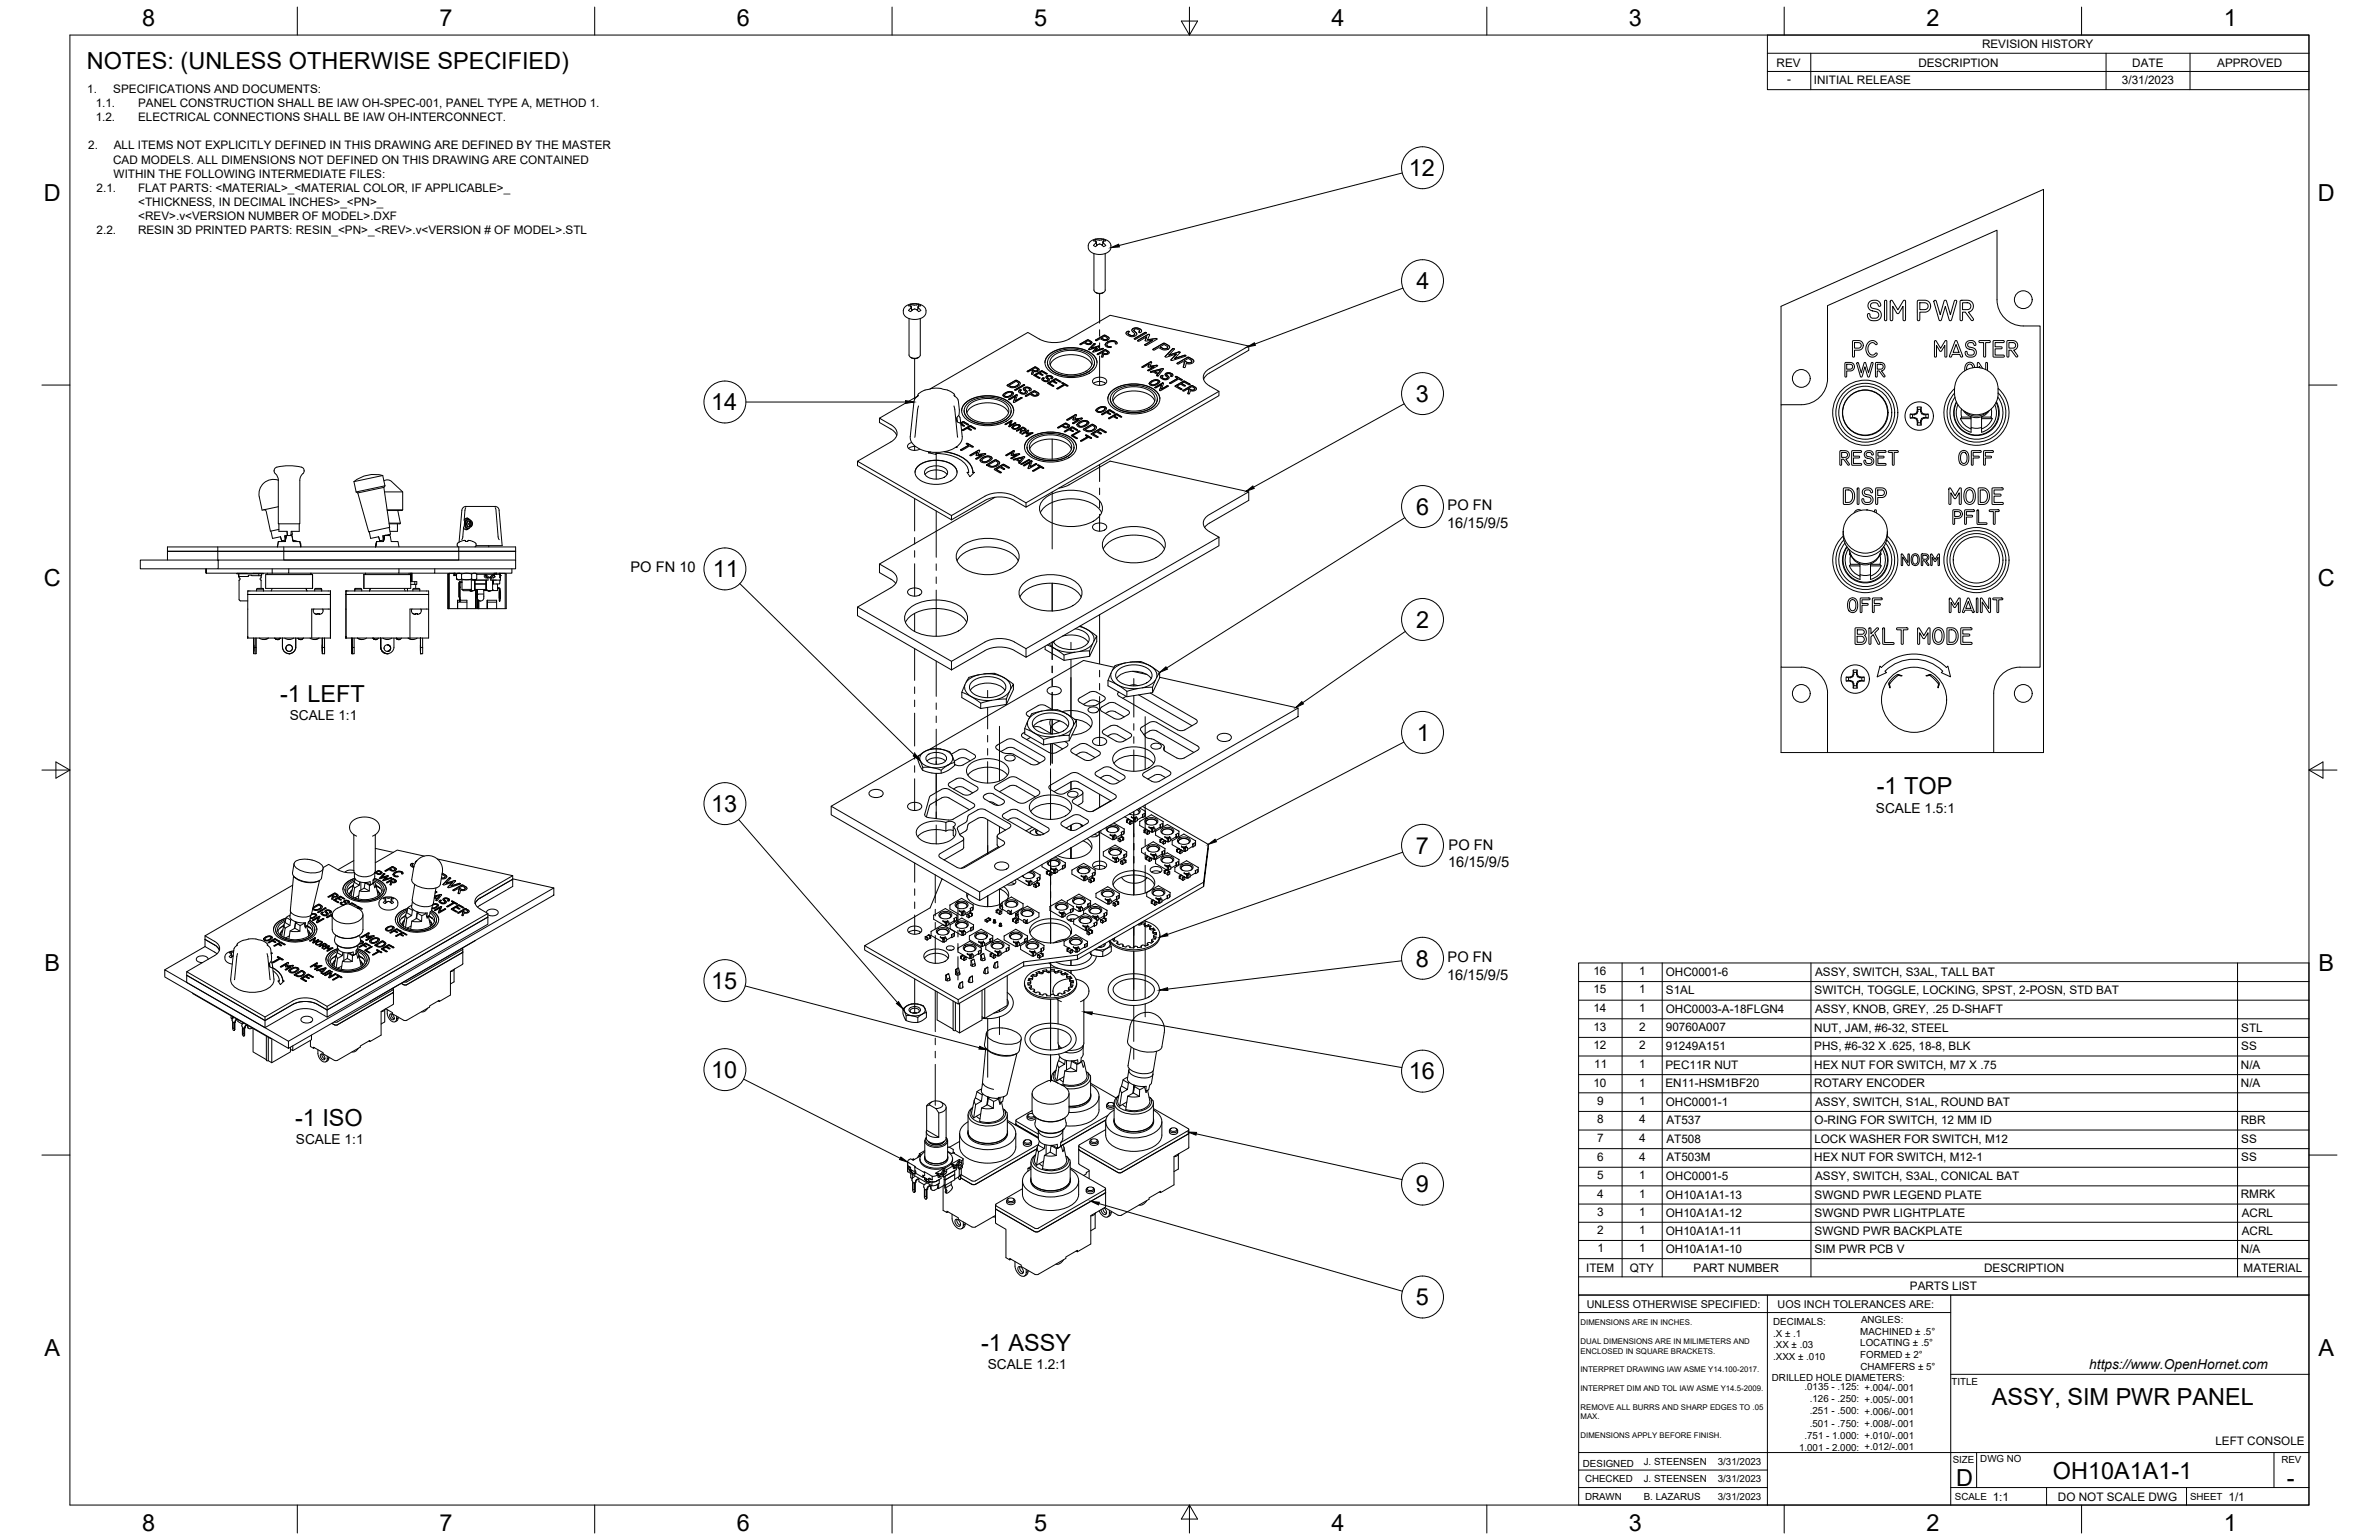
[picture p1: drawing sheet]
<svg xmlns="http://www.w3.org/2000/svg" width="864mm" height="559mm" viewBox="0 0 864 559" stroke-linecap="round" stroke-linejoin="round" font-family="sans-serif">
<defs><g id="words">
<g font-size="8.5">
<text x="51.6" y="9.4">8</text>
<text x="159.5" y="9.4">7</text>
<text x="267.5" y="9.4">6</text>
<text x="375.4" y="9.3">5</text>
<text x="483.4" y="9.4">4</text>
<text x="591.3" y="9.4">3</text>
<text x="699.3" y="9.4">2</text>
<text x="807.2" y="9.4">1</text>
<text x="31.5" y="25">NOTES: (UNLESS OTHERWISE SPECIFIED)</text>
<text x="511.4" y="63.9">12</text>
<text x="16" y="72.9">D</text>
<text x="841.4" y="72.9">D</text>
<text x="514.2" y="104.9">4</text>
<text x="258.1" y="148.9">14</text>
<text x="514" y="145.8">3</text>
<text x="514" y="186.8">6</text>
<text x="258.7" y="209.5">11</text>
<text x="16" y="212.6">C</text>
<text x="841.4" y="212.6">C</text>
<text x="514.1" y="227.8">2</text>
<text x="101.7" y="254.7">-1 LEFT</text>
<text x="514.3" y="268.8">1</text>
<text x="681.3" y="288.2">-1 TOP</text>
<text x="258.1" y="294.6">13</text>
<text x="514" y="309.8">7</text>
<text x="16.2" y="352.3">B</text>
<text x="514" y="350.7">8</text>
<text x="841.7" y="352.3">B</text>
<text x="258.1" y="358.8">15</text>
<text x="258.1" y="391.1">10</text>
<text x="511.4" y="391.7">16</text>
<text x="107.1" y="408.5">-1 ISO</text>
<text x="514" y="432.7">9</text>
<text x="514" y="473.6">5</text>
<text x="356.2" y="490.2">-1 ASSY</text>
<text x="16.2" y="492">A</text>
<text x="841.7" y="492">A</text>
<text x="723.1" y="510">ASSY, SIM PWR PANEL</text>
<text x="710.1" y="539.1">D</text>
<text x="745.2" y="536.7">OH10A1A1-1</text>
<text x="830.1" y="539.1">-</text>
<text x="51.6" y="555.5">8</text>
<text x="159.5" y="555.5">7</text>
<text x="267.5" y="555.5">6</text>
<text x="375.4" y="555.4">5</text>
<text x="483.4" y="555.5">4</text>
<text x="591.3" y="555.5">3</text>
<text x="699.3" y="555.5">2</text>
<text x="807.2" y="555.5">1</text>
</g>
<g font-size="5.3">
<text x="525.5" y="185.1">PO FN</text>
<text x="525.3" y="191.5">16/15/9/5</text>
<text x="228.9" y="207.5">PO FN 10</text>
<text x="525.8" y="308.3">PO FN</text>
<text x="525.7" y="314.8">16/15/9/5</text>
<text x="525.5" y="349.1">PO FN</text>
<text x="525.3" y="355.5">16/15/9/5</text>
</g>
<g font-size="5">
<text x="105.2" y="261.4">SCALE 1:1</text>
<text x="681" y="294.9">SCALE 1.5:1</text>
<text x="107.4" y="415.1">SCALE 1:1</text>
<text x="358.6" y="496.9">SCALE 1.2:1</text>
<text x="758.4" y="496.8">https://www.OpenHornet.com</text>
</g>
<g font-size="4.3">
<text x="719.5" y="17.6">REVISION HISTORY</text>
<text x="644.9" y="24.2">REV</text>
<text x="696.4" y="24.2">DESCRIPTION</text>
<text x="774" y="24.2">DATE</text>
<text x="804.9" y="24.2">APPROVED</text>
<text x="31.7" y="33.7">1.</text>
<text x="41.1" y="33.7">SPECIFICATIONS AND DOCUMENTS:</text>
<text x="648.7" y="30.2">-</text>
<text x="658.5" y="30.6">INITIAL RELEASE</text>
<text x="770.3" y="30.3">3/31/2023</text>
<text x="34.7" y="38.9">1.1.</text>
<text x="50.1" y="38.9">PANEL CONSTRUCTION SHALL BE IAW OH-SPEC-001, PANEL TYPE A, METHOD 1.</text>
<text x="34.7" y="44">1.2.</text>
<text x="50.1" y="44">ELECTRICAL CONNECTIONS SHALL BE IAW OH-INTERCONNECT.</text>
<text x="32" y="54.2">2.</text>
<text x="41.1" y="59.3">CAD MODELS. ALL DIMENSIONS NOT DEFINED ON THIS DRAWING ARE CONTAINED</text>
<text x="41.3" y="54.2">ALL ITEMS NOT EXPLICITLY DEFINED IN THIS DRAWING ARE DEFINED BY THE MASTER</text>
<text x="41.3" y="64.5">WITHIN THE FOLLOWING INTERMEDIATE FILES:</text>
<text x="35.1" y="69.6">2.1.</text>
<text x="50.1" y="69.6">FLAT PARTS: &lt;MATERIAL&gt;_&lt;MATERIAL COLOR, IF APPLICABLE&gt;_</text>
<text x="50.2" y="74.7">&lt;THICKNESS, IN DECIMAL INCHES&gt;_&lt;PN&gt;_</text>
<text x="50.2" y="79.9">&lt;REV&gt;.v&lt;VERSION NUMBER OF MODEL&gt;.DXF</text>
<text x="35.1" y="85">2.2.</text>
<text x="50.1" y="85">RESIN 3D PRINTED PARTS: RESIN_&lt;PN&gt;_&lt;REV&gt;.v&lt;VERSION # OF MODEL&gt;.STL</text>
<text x="578.4" y="353.7">16</text>
<text x="595.1" y="353.7">1</text>
<text x="604.7" y="354">OHC0001-6</text>
<text x="658.9" y="354">ASSY, SWITCH, S3AL, TALL BAT</text>
<text x="578.4" y="360.5">15</text>
<text x="595.1" y="360.5">1</text>
<text x="604.7" y="360.8">S1AL</text>
<text x="658.7" y="360.8">SWITCH, TOGGLE, LOCKING, SPST, 2-POSN, STD BAT</text>
<text x="578.4" y="367.2">14</text>
<text x="595.1" y="367.2">1</text>
<text x="604.7" y="367.5">OHC0003-A-18FLGN4</text>
<text x="658.9" y="367.5">ASSY, KNOB, GREY, .25 D-SHAFT</text>
<text x="578.4" y="374">13</text>
<text x="595" y="374">2</text>
<text x="604.7" y="374.2">90760A007</text>
<text x="658.6" y="374.3">NUT, JAM, #6-32, STEEL</text>
<text x="813.6" y="374.3">STL</text>
<text x="578.4" y="380.7">12</text>
<text x="595" y="380.7">2</text>
<text x="604.7" y="381">91249A151</text>
<text x="658.6" y="381">PHS, #6-32 X .625, 18-8, BLK</text>
<text x="813.6" y="381">SS</text>
<text x="578.7" y="387.5">11</text>
<text x="595.1" y="387.5">1</text>
<text x="604.6" y="387.8">PEC11R NUT</text>
<text x="658.6" y="387.8">HEX NUT FOR SWITCH, M7 X .75</text>
<text x="813.5" y="387.8">N/A</text>
<text x="578.4" y="394.3">10</text>
<text x="595.1" y="394.3">1</text>
<text x="604.6" y="394.5">EN11-HSM1BF20</text>
<text x="658.6" y="394.5">ROTARY ENCODER</text>
<text x="813.5" y="394.5">N/A</text>
<text x="579.8" y="400.9">9</text>
<text x="595.1" y="400.9">1</text>
<text x="604.7" y="401.2">OHC0001-1</text>
<text x="658.9" y="401.2">ASSY, SWITCH, S1AL, ROUND BAT</text>
<text x="579.8" y="407.6">8</text>
<text x="595" y="407.6">4</text>
<text x="604.9" y="407.9">AT537</text>
<text x="658.7" y="407.9">O-RING FOR SWITCH, 12 MM ID</text>
<text x="813.4" y="407.9">RBR</text>
<text x="579.8" y="414.4">7</text>
<text x="595" y="414.4">4</text>
<text x="604.9" y="414.6">AT508</text>
<text x="658.6" y="414.7">LOCK WASHER FOR SWITCH, M12</text>
<text x="813.6" y="414.7">SS</text>
<text x="579.8" y="421.1">6</text>
<text x="595" y="421.1">4</text>
<text x="604.9" y="421.4">AT503M</text>
<text x="658.6" y="421.4">HEX NUT FOR SWITCH, M12-1</text>
<text x="813.6" y="421.4">SS</text>
<text x="579.8" y="427.9">5</text>
<text x="595.1" y="427.9">1</text>
<text x="604.7" y="428.2">OHC0001-5</text>
<text x="658.9" y="428.2">ASSY, SWITCH, S3AL, CONICAL BAT</text>
<text x="579.8" y="434.6">4</text>
<text x="595.1" y="434.6">1</text>
<text x="604.7" y="434.9">OH10A1A1-13</text>
<text x="658.7" y="434.9">SWGND PWR LEGEND PLATE</text>
<text x="813.4" y="434.9">RMRK</text>
<text x="579.8" y="441.2">3</text>
<text x="595.1" y="441.2">1</text>
<text x="604.7" y="441.5">OH10A1A1-12</text>
<text x="658.7" y="441.5">SWGND PWR LIGHTPLATE</text>
<text x="813.8" y="441.5">ACRL</text>
<text x="579.8" y="447.8">2</text>
<text x="595.1" y="447.8">1</text>
<text x="604.7" y="448.1">OH10A1A1-11</text>
<text x="658.7" y="448.1">SWGND PWR BACKPLATE</text>
<text x="813.8" y="448.1">ACRL</text>
<text x="579.9" y="454.4">1</text>
<text x="595.1" y="454.4">1</text>
<text x="604.7" y="454.7">OH10A1A1-10</text>
<text x="658.7" y="454.7">SIM PWR PCB V</text>
<text x="813.5" y="454.7">N/A</text>
<text x="575.8" y="461.5">ITEM</text>
<text x="591.7" y="461.4">QTY</text>
<text x="614.8" y="461.5">PART NUMBER</text>
<text x="720.3" y="461.5">DESCRIPTION</text>
<text x="814.5" y="461.5">MATERIAL</text>
<text x="693.3" y="468.1">PARTS LIST</text>
<text x="804.2" y="524.4">LEFT CONSOLE</text>
<text x="723.4" y="544.5">1:1</text>
<text x="747" y="544.7">DO NOT SCALE DWG</text>
<text x="809" y="544.5">1/1</text>
</g>
<g font-size="3.9">
<text x="576" y="474.6">UNLESS OTHERWISE SPECIFIED:</text>
<text x="645.3" y="474.7">UOS INCH TOLERANCES ARE:</text>
</g>
<g font-size="3.5">
<text x="643.7" y="485">.X ± .1</text>
<text x="643.7" y="480.8">DECIMALS:</text>
<text x="675.3" y="484.3">MACHINED ± .5°</text>
<text x="675.6" y="480">ANGLES:</text>
<text x="643.7" y="489.3">.XX ± .03</text>
<text x="675.3" y="488.6">LOCATING ± .5°</text>
<text x="643.7" y="493.5">.XXX ± .010</text>
<text x="675.3" y="492.8">FORMED ± 2°</text>
<text x="675.4" y="497.1">CHAMFERS ± 5°</text>
<text x="643.2" y="501.1">DRILLED HOLE DIAMETERS:</text>
<text x="708.4" y="502.7">TITLE</text>
<text x="655" y="504.4">.0135 - .125: +.004/-.001</text>
<text x="657" y="508.8">.126 - .250: +.005/-.001</text>
<text x="657" y="513.2">.251 - .500: +.006/-.001</text>
<text x="657" y="517.7">.501 - .750: +.008/-.001</text>
<text x="653.1" y="526.5">1.001 - 2.000: +.012/-.001</text>
<text x="655" y="522.1">.751 - 1.000: +.010/-.001</text>
<text x="574.6" y="532.3">DESIGNED</text>
<text x="596.7" y="531.6">J. STEENSEN</text>
<text x="623.6" y="531.6">3/31/2023</text>
<text x="708.9" y="530.9">SIZE</text>
<text x="718.9" y="530.5">DWG NO</text>
<text x="828.2" y="530.9">REV</text>
<text x="575.4" y="537.9">CHECKED</text>
<text x="596.7" y="537.9">J. STEENSEN</text>
<text x="623.6" y="537.9">3/31/2023</text>
<text x="575.4" y="544.3">DRAWN</text>
<text x="596.7" y="544.3">B. LAZARUS</text>
<text x="623.6" y="544.3">3/31/2023</text>
<text x="709.6" y="544.2">SCALE</text>
<text x="795" y="544.2">SHEET</text>
</g>
<g font-size="2.8">
<text x="573.7" y="480.9">DIMENSIONS ARE IN INCHES.</text>
<text x="573.7" y="487.7">DUAL DIMENSIONS ARE IN MILIMETERS AND</text>
<text x="573.7" y="491.1">ENCLOSED IN SQUARE BRACKETS.</text>
<text x="573.7" y="497.9">INTERPRET DRAWING IAW ASME Y14.100-2017.</text>
<text x="573.7" y="504.7">INTERPRET DIM AND TOL IAW ASME Y14.5-2009.</text>
<text x="573.7" y="511.6">REMOVE ALL BURRS AND SHARP EDGES TO .05</text>
<text x="573.7" y="514.9">MAX.</text>
<text x="573.7" y="521.8">DIMENSIONS APPLY BEFORE FINISH.</text>
</g>
</g></defs>
<!-- layer: Visible -->
<g fill="none" stroke="#000" stroke-width=".36">
<path d="M395.5 87.9l.8-.6a5.8 5.8 0 0 1 6.2 .4l.8 1.2-.3 1.8-1.3 1.1-2.2 .5-2.2-.2-1.7-1-.6-1.4 .1-1zM397.1 92v13.3a2.36 2.36 0 0 0 4.1 0v-13.3M397.7 88.3l-.8 .7 .8 .5 .9-.8M397.7 86.9l.2 .8M397.7 87.6h.1M397.7 87.6l.3 .2M397.8 88.2h-.1M397.9 87.9l-.2 .3M398 87.9h.1M398 87.8l.1 1.3M398.1 88.7l.2 .3M398.1 88.9h.1"/>
<path d="M398.6 88.7h.1M398.6 88.7h1.1M399.7 88.7h.1M400.2 88.9l-.2 .1M400.2 88.9h.1M400.3 88.7l-.1 .2M400.4 87.8h.1M400.4 87.8l-.2 1.3M400.4 87.9l.2 .3M400.6 87.6l-.2 .2M400.6 88.2h.1M400.6 86.9l-1.5 .3-1.4-.3-.8 .5 .8 .2"/>
<path d="M400.6 86.9l-.1 .8M400.6 86.9l.8 .5-.8 .2M400.6 88.3l.8 .7-.2 .2-.6 .3-.8-.8M400.6 87.6h.1M328.5 111.4l.7-.6a5.7 5.7 0 0 1 6.3 .5l.6 1.3v1.1l-.5 .9-1.1 .8-2.1 .5-2.2-.2-1.8-1.1-.4-.9-.1-1.1zM330 115.6v13.2a2.36 2.36 0 0 0 4.1 0v-13.2M330.6 111.1v.1M330.6 111.8l-.8 .8a1.06 1.06 0 0 0 1.7-.3M330.6 110.5l-.8 .5 .8 .1M330.6 110.5l.2 .9-.2-.3M330.6 110.5l2 .1M330.6 111.8h.1"/>
<path d="M330.8 111.4l-.2 .4M330.8 111.4h.1M330.8 111.4l.2 1.3M330.9 112.3l.1 .2M331 112.5l.2 .1M331 112.5h.1M332.6 110.6v.1M332.6 110.7l.9-.2 .8 .5-.8 .1M333.1 112.5h.1M333.1 112.5l-.2 .1M333.1 112.3v.2M333.2 111.4h.1"/>
<path d="M333.2 111.4l-.1 1.3M333.3 111.4l.2 .4M333.5 111.1l-.3 .3M333.5 110.5l-.2 .8M333.5 111.8h.1M333.5 111.8l.8 .8a1.04 1.04 0 0 1-1.7-.3l-.5-.2-.6 .2M333.5 111.1v.1M397.7 106.1l1.7 .5 1.2-.5M411.3 119.2l-.5 .7M411.3 119.3l.8-.3 1.4 .3M411.6 119.8v.3M411.6 120l.7 .7"/>
<path d="M413.5 119.2l.4 .3M413.9 119.4l.1 .1M414 119.5l.4 .6M663.4 110.9l61.5-27.4v25.3a9.5 9.5 0 0 0 9.6 9.5h6.1v123.8h-7.3a9.5 9.5 0 0 0-9.6 9.5v21.5h-60.3v-21.5a9.5 9.5 0 0 0-9.5-9.5h-7.4v-95.2h7.4a9.5 9.5 0 0 0 9.5-9.6zM678.6 109.5l.9-.4 1.6-.2 .8 .4 .6 .6 .2 .9-.3 .3h-.4l-.5-.9-.6-.3-1.5 .1-.4 .9 .5 .9 2.1 .5 1 .8 .3 .7v1.1l-.9 1.2-.9 .3-1.8-.1-1.2-1-.2-1 .4-.5 .4 .1 .3 1.1 .7 .5 1.8-.2 .5-1-.5-1-2.1-.6-.9-.6-.4-1.4zM684.2 109.1l.4-.2 .3 .4v6.7l-.3 .4-.5-.4zM686.2 109.1h.7l2.1 3.3 2-3.4 .7 .1-.1 7.2h-.6l-.2-.3v-4.9l-1.8 2.7-.4-.1-1.5-2.6v4.9l-.4 .4-.4-.2zM696.1 109.1l2.8-.2 .8 .3 .8 .7 .3 1.2-.2 1-.8 .9-.9 .3h-2v2.6l-.3 .5-.6-.4zM696.9 109.9h1.7l.9 .3 .4 .7-.2 .9-.7 .5-2.1 .1zM702.1 109.1l.5-.1 .3 .3 1.4 4.9 1.4-4.9 .3-.4 .4 .1 1.6 5.2 1.4-4.9 .3-.4 .5 .2 .1 .5-2 6.7-.5 .1-.3-.4-1.3-4.8-1.4 4.8-.4 .4-.5-.2-1.9-6.7zM711.6 109.1l3.1-.1 1.4 1 .3 1.1-.2 .8-.6 .9-1 .4 1.8 2.6-.2 .5-.7-.2-2.1-2.8h-1v2.7l-.3 .4-.5-.2zM712.4 109.9l2.5 .2 .5 .8-.2 .9-.9 .6h-1.9z"/>
<path d="M330.6 129.7l.4 .2M331 129.9l1.3 .2 .8-.2M333.5 129.7l-.4 .2M365.6 139.7l3.2-1.8 1.5 1.1-.3 .8-1.6 .8h-1.6zM365.8 139.7h.1M369.1 138v.1M369.6 139.6l.1-.7-.8-.5-2.6 1.4M369.6 139.5l-.9 .7-1.2 .2M369.8 139.1l-.4 .7-1.3 .6h-.9l-.9-.6 1.2 .6M370.3 139.2l-.3-.6-1.3-.6-3.1 1.9M371.6 139.6l.3 .1M371.6 139.7l-3.2 1.7"/>
<path d="M371.9 139.7l.1 .1M371.9 139.6v.1M373 134.7l2.7-1.6 1.5 1-.5 .7h-1.4l-.5 1-.3-.1 .3-1.2-.4-.2-1.2 .6zM373 134.6v.1M374.8 134.1l1-.6 .9 .5-.2 .5-.7 .1M374.8 134.5l-.3 1.1M375.3 136.2l2.8-1.7 2 1.1-.3 .2-1.6-.9-.8 .4 1.1 .6v.3l-1.4-.7-1.2 .7 1.5 .9v.2zM375.4 136.1l-.1 .1M375.5 133.2v.1M375.9 136.2l1.6 1M376.7 134.2l-.2 .3-.7 .2-1-.6 1 .5M376.8 133.6v.1"/>
<path d="M377.2 134.2l-.3-.4-1.2-.6-2.8 1.5M377.4 135.3l1.2 .8M378.2 137.4l.7-.3-.2 .7 1.2 .4 .5-.3-.7-.9 .3-.6 1.1-.2 1.1 .7-.2 .5-.4 .1-.1-.7-1.1-.2-.2 .3 .8 1-1 .6-1.6-.5zM378.7 137.7l.1 .2M378.7 137.6v.1M378.8 137.8l.4 .4M378.9 137.1l.1 .2M378.9 137.2h-.4l-.3 .5M379.2 138.1l.4 .2 .6-.1M379.3 131.6a6.3 6.3 0 0 1 5.5-4.9 13.3 13.3 0 0 1 12.5 2.6l.8 1.5 .1 .8M380 136.4l-.3 .5M380 136.5l.6-.2 1 .2"/>
<path d="M380.1 135.7l-1.9-1.1-2.8 1.4M380.2 136.9v.1M380.2 131.6a4.9 4.9 0 0 0 3.9 4.2 12.1 12.1 0 0 0 12.4-2.1l.7-1.3 .1-.8M380.2 137l.5 .5M380.3 139.1l2.9-1.7 1.9 1.1-.4 .1-1.5-.8-.7 .4 1.1 .7-.1 .2-1.4-.7-1.1 .7 1.5 .9-.2 .2zM380.4 137.8l-.2 .3M380.4 129a13.5 13.5 0 0 1 16.7 0 3.7 3.7 0 0 1-.7 5.8 13.8 13.8 0 0 1-16-.7 3.5 3.5 0 0 1 0-5.1zM380.4 139l-.1 .1M380.7 137.4l.3 .5M381 139.1l1.5 1M381.1 129.4a12.1 12.1 0 0 1 15.3 0 3.5 3.5 0 0 1-1.6 5.6 12.6 12.6 0 0 1-13.7-1.2 3.1 3.1 0 0 1 0-4.4zM381.2 132.4a7.7 7.7 0 0 1 7.6-3.7 7.7 7.7 0 0 1 7.6 3.7"/>
<path d="M381.6 137.3l-.1 .1M381.6 136.4l.2 .2M381.7 137l-.1 .2M381.8 136.6l.1 .1M381.9 136.7l.3 .4M381.9 129.6a10.9 10.9 0 0 1 13.8 0 3.2 3.2 0 0 1-1.5 5.1 11.3 11.3 0 0 1-12.3-1.2 2.83 2.83 0 0 1 0-3.9zM382.5 138.2l1.1 .8M385.1 138.6l-2-1.1-2.7 1.4M385.4 139l.5-.1 1.8 1.1-.4 .1-.7-.4-2.9 1.4 2.5-1.6zM385.5 138.9l2 1M385.5 139h.1M386.2 139.5l-2.4 1.4"/>
<path d="M387.5 139.8l.2 .2M392 124.9l2.9-1.6 1.5 1-.3 .5-.7 .2-.9-.1-1-.5-1.1 .7zM392.1 124.9l-.1 .1M393.9 124.2l1-.6 .9 .6-.2 .5M395.6 124.6l-1 .1M395.9 124.3l-.3 .4-.6 .1-1.1-.6 .7 .4M396.3 124l.1 .4M396.3 124.1l-1.5-.8-2.7 1.5M396.9 137.6a3.5 3.5 0 0 1 4.8 .4 1.62 1.62 0 0 1-1.9 1.8l-1.9-.1a1.24 1.24 0 0 1-1.2-.7 1.24 1.24 0 0 1 .2-1.4zM397 139.1a3.8 3.8 0 0 1 4.4 0M397.1 124.7l.5 .2-1.4 1.5 2.6-.9 .3 .2-1.4 1.5 2.6-.8 .3 .2-3.6 1.2-.3-.3 1.4-1.4-2.8 .8zM397.2 124.7l.3 .1"/>
<path d="M397.2 124.8l-2 1.9M397.5 124.7l.1 .1M397.7 123.4l3.3-1.8 1.6 1.1-.2 .5-1 .4-.8-.1-1.2-.6-1.3 .7zM397.8 123.4l-.1 .1M398.1 126.1l-1.4 1.6M398.3 128.5l2.8-1.6 1.3 .6 .3 .4-.9 .7-1.1-.1-.5 1.1-.3-.1 .3-1.2-.4-.3-1.2 .7zM398.3 128.5h.1M398.4 128.4v.1M399.1 125.7l-.4-.1-2.5 .8M399.8 122.6l1.2-.6 1 .6-.2 .6M400.2 127.9l1.1 .5 .6-.1 .2-.3M400.2 127.8l1-.5 .9 .5-.2 .5"/>
<path d="M400.2 127.9l1 .4M400.2 126.4l.3 .1M400.2 126.5l-2.5 .7M400.2 128.3l-.3 1.1M400.5 126.4l.1 .2M400.9 127h.1M401.2 125.1v.1M401.5 124.5l.8-.6 1.7-.3 1.2 .3 .3 .6-.4 .3-.3-.6-.7-.2-1.6 .2-.6 .6v.6l1.5 .5-.9 .2-1.2-.6-.1-.4zM401.8 123.1l-1.2 .1M401.8 125.2l.3 .5M401.9 128.2l-.7 .2M402 122.8l-.3 .4-.7 .1-1.2-.7 .8 .5"/>
<path d="M402 124.1l-.8 .9M402.1 125.6l1.2 .3M402.2 127.4v.1M402.5 122.4l.1 .4M402.5 122.5l-1.6-.9-3.1 1.7M402.7 128l-.5-.5-1.1-.5-2.8 1.6M403.3 125.8l.1 .1M403.7 123.7l-1.7 .4M403.7 123.7l1.4 .3M403.7 123.6v.1M404.9 124.6h.1M404.9 124.5v.2"/>
<path d="M405.1 123.9l.4 .7M408.9 120.5l1-.3-.4 .9 1.6 .7 .8-.6-1-1.3 .4-.7 1.8-.2 1 .6 .3 .5-.3 .5-.4 .1-.3-.1 .3-.6-.3-.3-.8-.3-.8 .1-.2 .5 1 .8 .1 .5-.4 .5-1.1 .4-1.2-.2-.9-.5-.4-.5zM409.2 120.3h.7M409.2 120.4l-.5 .6M409.5 120.9l.1 .3M409.6 121.2l.6 .4M409.9 120.2l.1 .2M410.2 121.5l.3 .3M411.6 121.7h-1.1M411.8 122.9l3.8-2.3 .6 .1-4 2.4zM411.8 123h.1M411.9 121.2l-.3 .4"/>
<path d="M412.3 120.6l.4 .6M413 123.5l3.9-2.2 .4 .2-.7 1.8 2.9-.5 .5 .2-4.1 2.4-.3-.3 2.8-1.7-2.6 .3 .5-1.5-2.8 1.6zM413.5 120.5h-.1M413.7 120.1l-.2 .3M414.6 133.1l3.2-1.8 .3 .2-.6 1.4 2.8-.2-3.3 1.9-.3-.3 2.2-1.3-2.1 .2 .4-1.2-2.3 1.4zM415.6 125.2h.1M415.8 120.6l.3 .1M415.8 120.7l-4 2.2M416.1 120.7l.1 .1M416.1 120.7h.1M416.3 122.2l-.6 1.4M416.6 134.4h.1"/>
<path d="M417.2 132l-.4 1.2M417.2 121.3l.1 .2M417.2 121.4h-.4l-3.9 2.3M417.3 138.8l1-.7 1.2-.3 1 .1 .5 .6-.5 .8-1.8 .7-1.2-.3-.3-.5zM417.6 134.9l4.3-1.2 .4 .1-2 2.7-.4-.2 .3-.4-1.6-.9-.7 .1zM417.7 134.9l-.1 .1M417.7 139.2l.4 .5 1-.1 1.1-.6 .3-.5-.7 .8M417.9 139.6l.6 .1M418 131.3l.1 .2M418 131.4h-.5l-3 1.8M418.1 138.2v.1M418.4 123.4l-2.8 1.7"/>
<path d="M418.5 126.7l4-2.2 1.6 .8 .5 .6-.4 .7-1 .4-1.4-.2-1.2-.7-1.6 .9h-.5zM418.6 126.7l-.1 .2M418.9 133l-2.3 1.4M419.2 134.8l2.2-.6-1 1.4zM419.2 134.9l1.2 .7M419.5 122.8l.5 .2M419.5 122.9l-2.9 .4M419.6 137.8h.1M419.8 139.2l-1.3 .5M419.8 132.5l.4 .2M419.8 132.6l-2.3 .3M419.9 136.2v.1"/>
<path d="M420.2 135.9l-.3 .3M420.5 138.5l-.5-.4-1.1 .1-1.1 .7 .1 .6M420.6 138l-1.6-.1-1.8 1.2M420.6 138l.4 .5M420.6 138h.1M421.2 125.8l1.4-.8 1.2 .8-.2 .7M421.4 136.5l.7-.3-.2 .8 1.1 .5 .8-.4-.9-1 .4-.7 1.4-.1 1.1 .7-.1 .4-.5 .3-.2-.9-1.3-.1-.2 .3 .8 .8 .1 .4-1.2 .6-1.7-.5-.3-.4zM421.4 134.2l-1 1.3M421.6 136.3h.5M421.6 136.4l-.4 .5M421.7 139.6l-.8 1.9M421.8 136.8l.1 .3"/>
<path d="M421.9 133.8h.3M421.9 133.8l-4.2 1.1M421.9 139h.1M421.9 139.1l-2.7 1.5M421.9 137l.5 .4M422 139l.4 .1M422.1 136.2l.1 .2M422.2 133.8l.1 .1M422.4 137.3l.2 .2M422.6 137.4h.9M423 129.4h.1M423.3 135.4l-.4 .6"/>
<path d="M423.5 136l.1 .1M423.5 135.9v.1M423.6 126.4h-1.5M423.6 136.1l.5 .6M423.8 137l-.3 .4M423.9 126l-.3 .5-.9 .1-1.5-.8 .9 .6M424.1 136.6l.3 .5M424.6 126l-.2-.4-1.9-1-3.9 2.1M424.6 138.9h.2M424.6 139h.1M425 136.5h.1M425 135.4l.4 .3"/>
<path d="M425 135.5l-1.1-.2-.6 .2M425.2 136.1l-.2 .3M425.4 135.6v.1M425.4 135.7l.4 .5M425.6 126.6l.5-.1 .2 .2-2 2.1 3.5-1.1 .6 .1-2 2.2 3.7-1.1 .4 .3-5.3 1.6-.1-.3 1.9-2.1-3.4 1.2-.7-.2zM425.7 126.5l.5 .1M425.7 126.6l-2.7 2.7M426.2 126.5l.1 .2M426.7 136.7h.5l2 1.2-.5 .1-.8-.5-2.8 1.6h-.4l-.1-.2 2.9-1.6zM426.7 136.6l2.3 1.2M426.7 136.7l-.1 .1M427 128.4l-2 2.3"/>
<path d="M427.3 131.8l4-2.2 1.7 .8 .4 .6-.3 .6-.8 .4-1.7-.1-.6 1.5-.5-.2 .5-1.7-.6-.3-1.7 .9zM427.3 131.8v.1M427.5 137.4l-2.7 1.4M427.5 137.3v.1M427.5 131.7v.1M427.8 127.7l.6 .2M427.8 127.8l-3.5 1M429 139.1l1.3 .9M429 137.7l.2 .2M429.9 128.9l.5 .1M429.9 129l-3.5 1M429.9 130.9l1.4-.8 1.2 .7-.2 .7-1 .2"/>
<path d="M430 131.5l-.4 1.6M430.4 128.9l.1 .2M431 129.7v.1M432 139.5l-2.3-1.2-3 1.7M432.4 140h.1M432.6 131l-.4 .6-.8 .1-1.5-.8 1.4 .7M432.8 130.3v.1M433.4 131.1l-.4-.6-1.8-.9-3.9 2.3M439 135.4l-1.3 1-.8 1.3M453.3 125.6v1.5l-14.3 8.3M669.8 131.6h2.4l.6 .4 .4 .9-.2 1-.7 .6-1.9 .1v2l-.2 .2-.5-.3zM670.4 132.2l1.8 .2 .3 .5-.1 .7-.7 .3-1.3 .1z"/>
<path d="M672.6 123.7h2.8l.7 .6 .3 .9-.1 .8-.7 .8-2.4 .3v2.1l-.2 .4-.5-.3zM673.2 124.3l2 .2 .4 .6v.7l-.7 .5h-1.7zM674.1 131.7h.5l1.1 3.6 1.1-3.7 .4 .1 1.1 3.6 1-3.6 .3-.2 .3 .2-1.4 5.1-.5-.1-1-3.6-1 3.5-.2 .2-.4-.1zM678.3 124.1l.9-.4 .8-.1 .8 .3 .6 .7-.1 .4-.3 .1-.9-.7h-.8l-.8 .6-.4 1 .1 1.4 .8 1.2 .9 .2 1.1-.7 .4 .2-.1 .5-1 .7-1.4-.1-1.3-1.5-.2-2.1zM680.9 131.6h2.1l1.1 .7v1.5l-1.1 .8 1.3 1.7-.2 .5-.4-.1-1.5-2.1h-.7l-.1 2-.6 .1zM681.5 132.2l1.8 .1 .3 .6-.1 .7-.5 .3-1.5 .1zM702.3 123.7h.5l1.7 2.7 1.6-2.7 .5-.1v5.9l-.6-.1v-4.1l-1.4 2.2-.5-.2-1.1-2v3.9l-.3 .4-.4-.1zM709.8 123.7l.6 .1 2 5.2-.1 .5-.5-.1-.4-.8h-2.7l-.5 1-.5-.2zM710.1 125l1 2.8h-2.1zM713.9 124.2l.8-.5 1.2-.1 .8 .4 .5 .6 .1 .5-.3 .3-1.2-1.1-1.1 .1-.4 .7 .3 .7 1.9 .5 .7 .7 .2 1.5-.9 .9-1.8 .2-1.1-.7-.2-1.1 .3-.3 .4 .2 .2 .9 .6 .3 1.3-.1 .5-.8-.5-1-1.7-.4-.7-.5-.3-1.1zM716.2 133.4l-.4-.9a1.22 1.22 0 0 0-1.5-.1 1.22 1.22 0 0 0-.4 1.5v.3M716.9 133.4l-.3-1-.6-.7-.8-.3-.7 .2-1 1-.3 1.9"/>
<path d="M717.8 133.4v-1.7l.3-.2 1.6 2.2M718.4 123.7l3.8-.1 .3 .2-.2 .5h-1.5v4.9l-.3 .4-.5-.4 .1-4.9h-1.5zM718.5 133.4v-.5l.3 .6M720.8 134.1v-2.4l.4-.2 .3 .3v2.7M723.6 123.7h3.9l.1 .4-.3 .2h-3.1v1.5h2.3l.3 .3-.4 .5h-2.2v2.2h3.1l.3 .3-.1 .4-4-.1zM728.6 123.7l2.3-.1 1.3 .8 .3 .9-.2 .8-.5 .6-.8 .3 1.4 2-.2 .5-.4-.1-1.7-2.3h-.8l-.1 2.2-.2 .3-.5-.2zM729.3 124.3l1.9 .2 .5 .7-.2 .8-.6 .3h-1.6zM319.3 151.7v1.6l4.6 2.7 1.2 1.2 .4 .8M330.4 158.4a5.3 5.3 0 0 0 4.6 5 14 14 0 0 0 13-1.9l1.2-1.8 .1-1.3M333.4 147.3l-1.3 11.4M333.4 143.4l-1.3 1.3-.3 1-1.4 12.7M337.6 141.2l35.5-20.6a18.4 18.4 0 0 0 7 3.4 12 12 0 0 0 7.9-1l15-8.6 50.3 11.2-14.3 8.2a3.3 3.3 0 0 0-2.2 3.1 3.3 3.3 0 0 0 2.2 3.1l3.5 2-70.1 40.5a18.2 18.2 0 0 0-6.9-3.5 12 12 0 0 0-8 1.1"/>
<path d="M346.3 143.4l1.5 1.7 .5 4.3-.2 1.1-.8 1.1v.9l.2 .6 1.1 .4-.1-1.9-.5-.8M346.3 147.3l1.4 11.4M346.6 143.8l-.2-.8-1.4-1-3.5-1.1h-3l-3.2 .8-1.8 1.2-.4 .8-13.8 8 4.1 2.4a3.3 3.3 0 0 1 2.2 3.1 3.3 3.3 0 0 1-2.2 3.1l-12.1 7.1 34.1 19.7 12.1-7M347.4 151.6l.1 1.4v-.3M348.7 152.7l.6 5.7M348.8 153.5l1-.5 1.8 1.1-.4 .1-1.5-.8-.7 .4 1.1 .8-1.3-.5M348.8 153.5l.7-.4h.5l1.6 1M349 153.8l1.1 .8M349.1 149.1a6.3 6.3 0 0 1 5.5-4.9 13.3 13.3 0 0 1 12.5 2.6l.8 1.5 .1 .8M349.3 156.1l2.8-1.7 2 1.1-.3 .2-1.6-.9-.7 .4 1.1 .7-.1 .2-1.4-.7-1.4 .8zM349.3 156.1h.1M350 149a4.9 4.9 0 0 0 3.9 4.2 12.1 12.1 0 0 0 12.4-2l.7-1.4 .1-.8"/>
<path d="M350.2 146.4a13.5 13.5 0 0 1 16.7 0 3.7 3.7 0 0 1-.8 5.9 13.8 13.8 0 0 1-15.9-.7 3.5 3.5 0 0 1 0-5.2zM350.9 146.8a12.1 12.1 0 0 1 15.3 0 3.5 3.5 0 0 1-1.6 5.7 12.6 12.6 0 0 1-13.7-1.3 3.1 3.1 0 0 1 0-4.4zM351 149.8a7.7 7.7 0 0 1 7.5-3.6 7.7 7.7 0 0 1 7.6 3.6M351.5 155.2l1.1 .8M351.6 147a10.9 10.9 0 0 1 13.8 0 3.2 3.2 0 0 1-1.4 5.2 11.3 11.3 0 0 1-12.4-1.2 2.83 2.83 0 0 1 0-4zM352.5 154.5l1.5 1M352.5 154.6l-.5-.1-2.7 1.5M354 155.4l.1 .2M364.3 143.1l1.3-.9 .9-.2 .9 .2 .5 .5-.6 .9-1.4 .6-1.5-.2-.3-.5zM364.7 143.5l.3 .4h1.1l1.1-.6 .2-.5-.7 .8M364.9 153.9l2.2-1.3 .3 .2-.6 1.6 1.6-1 .4 .1-2.4 1.4-.2-.2 .6-1.6-1.5 .9zM365 142.5v.1"/>
<path d="M366.1 144.9l2.9-1.7 .3 .3-.7 1.9 2-1.1 .4 .1-2.8 1.7-.3-.2 .7-2-2 1.1zM366.1 144.9h.1M366.2 154.8h.1M366.5 142v.1M366.7 143.5l-1.2 .5M366.8 153.1l-.6 1.6M367 152.7h.1M367 152.7l-2.1 1.2M367.1 152.6h.2M367.4 142.8l-.7-.5-1.3 .4-.7 .9 .2 .3h.6M367.6 154.7l1.5-.7 .9 .1 .4 .5-.6 .7-1.2 .5-1.2-.4zM367.9 145.9h.1"/>
<path d="M367.9 142.7l-.5-.4-1.2-.2-1.2 .5-.9 .8M368 155.5h.4M368.1 154.4v.1M368.4 153.5h.3M368.4 153.5l-1.6 .9M368.4 141.4l3.2-1.8 .4 .1-3.2 1.9zM368.4 141.5h.1M368.6 143.9l-.7 1.9M368.7 153.5l.1 .1M368.8 143.3h.1M368.8 143.4l-2.7 1.5M368.9 143.3l.3 .1"/>
<path d="M369 156.3l2.3-1.3 1.2 .8-.5 .5h-1.1l-.4 .9-.2-.1 .2-1-.3-.2-.9 .5zM369.1 156.2v.1M369.2 143.3l.1 .1M369.3 154v.1M369.4 155.2l-1 .4M370 141.6l.6-.2-.2 .8 1.2 .5 .7-.4-.8-1 .4-.7 1.4-.1 .7 .4 .4 .5-.7 .5-.1-.8-.8-.3-.6 .1-.1 .3 .8 1.1-.3 .5-.8 .2-1.7-.5-.3-.4zM370 154.7l-.4 .5-.9 .4-.7-.1-.2-.3M370 154.7l-.6 .6M370 154.6l-.5-.3-.8 .1-.8 .5 .1 .5M370.1 154.3l-1.4-.1-1.4 .9M370.1 154.3l.3 .3M370.1 154.2v.1"/>
<path d="M370.1 141.5h.6M370.1 141.6l-.3 .5M370.4 142v.3M370.4 142.2l.8 .5M370.5 155.7l.8-.4 .7 .4-.1 .4M370.5 144.3l.5 .1M370.5 144.4l-1.9 1M370.5 156.1l-.2 .9M370.7 141.5v.1M370.9 157.4l2.3-1.3 .2 .1-.4 1 2-.1-2.3 1.3-.3-.1 1.6-1-1.4 .2 .2-.9-1.5 .9zM371.1 155.1h.1M371.2 142.6h.9"/>
<path d="M371.8 140.6l-.3 .6M371.8 140.7l.7-.2 1.1 .2M371.9 156.1l-.6 .1M372 155.8l-.6 .5-.9-.6 .8 .4M372.1 141.1v.3M372.1 141.3l.6 .6M372.1 155.4v.1M372.3 143.6l3.2-1.8 1.3 .7 .3 .5-.4 .6-.9 .2-.7-.1-1.2-.6-1.3 .7zM372.3 143.6l-.1 .1M372.3 142.2l-.2 .4M372.5 155.9l-1.3-.8-2.2 1.2M372.7 141.8l.2 .5"/>
<path d="M372.8 156.6l-.3 .8M373 159.6a13.5 13.5 0 0 1 16.7 0 3.7 3.7 0 0 1-.8 5.9 13.8 13.8 0 0 1-15.9-.7 3.5 3.5 0 0 1 0-5.2zM373.4 156.1v.2M373.4 156.2l-2.5 1.3M373.6 140.6l.7 .8M373.6 141.7h-.1M373.7 141.3l-.1 .3M374 157.3l-1.6 1M374.4 142.9l1.1-.7 1 .6-.2 .6M374.7 157l.3 .1M374.7 157.1l-1.7 .1M376.3 143.3l-1.2 .1"/>
<path d="M376.5 143.1l-.3 .3-.6 .1-1.2-.6 .7 .4M376.5 143v.1M377 142.7l.1 .3M377 142.7l-1.6-.8-3.1 1.6M383.7 140.9h.1M383.7 141h.1M383.9 155.1l2.8-1.6 1.3 .6 .3 .4-.3 .5-.8 .3-1.8-.6-1.1 .6zM385.8 154.5l1-.6 .9 .5-.1 .5M386.4 156.5l2.7-1.6 2.1 1.1-.4 .2-1.5-.9-.8 .4 1.1 .7-.1 .2-1.4-.7-1.3 .8zM386.4 156.6h.1M387.2 152.3l3.2-1.8 .4 .1-.6 1.4 2.8-.2-3.3 2-.3-.3 2.2-1.3-2 .2-.1-.1 .4-1.1-2.2 1.3zM387.6 154.9h-1.1"/>
<path d="M387.8 154.7l-.9 .4-1.1-.6 .7 .4M387.8 154.6v.1M388.2 154.3l.1 .3M388.2 154.4l-1.4-.8-2.9 1.6M388.5 155.7l1.2 .8M388.9 158l2.8-1.6 .3 .1-2.5 1.6 1.5 1.1zM389 155l.5 .1M389 155.1l-2.6 1.4M389 158l-.1 .1M389.4 153.6h.1M389.5 158.1l1.6 .9M389.5 155l1.6 1"/>
<path d="M389.9 151.2l-.4 1.1M390.8 150.6h-.5l-3.1 1.8M391.1 155.9l.1 .2M391.2 153.7l1-.7 1.4-.4 1.2 .2 .5 .6-.7 .9-2.1 .8-1.3-.4-.3-.6zM391.6 154.2l.3 .5h1.2l1.1-.6 .5-.7-.8 .9M391.6 156.4l.4 .1M391.6 156.5l-2.6 1.4M391.6 152.2l-2.2 1.3M391.8 154.6l.7 .1M392 153.1v.1M392.3 159.9h.1M392.3 160h.1"/>
<path d="M392.5 151.7l.5 .2M392.5 151.8l-2.3 .2M393.2 155.8l3.3-1.9 1.3 .7 .2 .4-.4 .9-1.5 .7h-1.4zM393.4 155.6v.1M393.7 152.6h.1M393.9 154.2l-1.4 .6M394.1 157.9h.4l1.8 1.1-.4 .1-.7-.4-2.6 1.4h-.3l2.5-1.6zM394.1 157.9l2 1M394.1 157.9v.1M394.7 153.4l-.7-.5-1.2 .2-1.1 .7-.1 .5 .2 .3M394.8 158.5l-2.4 1.3M394.8 152.9l-.9-.3-1 .2-1.4 .6-.6 .7"/>
<path d="M394.8 152.9l.4 .5M394.8 152.8v.1M396.1 157.4l3.3-1.8 2.2 1.2-.5 .2-1.7-1-.9 .5 1.3 .7v.2l-1.7-.7-1.3 .8 1.8 1-.2 .3zM396.1 158.8l.2 .2M396.3 157.4l-.2 .1M396.8 157.5l1.8 1.1M396.8 154v.1M397.3 155.6l.1-.7-.9-.6-2.5 1.5M397.3 155.5l-1 .7-1.1 .2M397.4 155.1l-.3 .7-1.1 .5-1.1 .1-.9-.6 1.2 .5M398 155.2l-.3-.6-1.3-.6-3.1 1.9M398.1 148.5l1.1-.8 1.1-.2 .9 .2 .4 .5-.6 .9-1.6 .6-1.3-.3-.3-.5z"/>
<path d="M398.4 148.9l.3 .5h.9l1.3-.6 .2-.6-.7 .9-1.2 .4M398.5 156.5l1.3 .9M398.6 158.5v.1M398.7 148h.1M399.9 150.4h.1M399.9 150.3l2.8-1.6 2 1.1-.4 .1-1.5-.8-.8 .4 1.1 .6v.3l-1.5-.7-1.4 .8zM400.3 147.5v.1M401.1 148.2l-.6-.4-1.4 .4-.7 .8 .2 .3 .6 .1M401.3 147.8l-1.7-.1-1.8 1.1M401.3 147.8l.3 .4M401.3 147.7v.1M401.6 156.9l-2.3-1.3-3 1.7"/>
<path d="M402 149.5l1.2 .8M402.1 144.8a6.3 6.3 0 0 1 5.5-4.9 13.3 13.3 0 0 1 12.5 2.6l.8 1.5 .1 .8M402.4 151.8l2.8-1.6 2 1-.4 .2-1.5-.9-.8 .5 1.2 .6-.2 .2-1.3-.6-1.4 .8zM402.4 151.8h.1M402.5 148.8l.5 .1M402.5 148.9l-2.6 1.4M403 148.8l1.6 1M403.1 144.8a4.9 4.9 0 0 0 3.8 4.1 12.1 12.1 0 0 0 12.4-2l.7-1.4 .1-.7M403.3 142.2a13.5 13.5 0 0 1 16.6 0 3.7 3.7 0 0 1-.7 5.8 13.8 13.8 0 0 1-15.9-.7 3.5 3.5 0 0 1 0-5.1zM404 142.5a12.1 12.1 0 0 1 15.2 0 3.5 3.5 0 0 1-1.6 5.7 12.6 12.6 0 0 1-13.6-1.2 3.1 3.1 0 0 1 0-4.5zM404 145.5a7.7 7.7 0 0 1 7.6-3.6 7.7 7.7 0 0 1 7.6 3.6M404.5 151l1.2 .7"/>
<path d="M404.6 149.7l.1 .2M404.7 142.8a10.9 10.9 0 0 1 13.8 0 3.2 3.2 0 0 1-1.5 5.1 11.3 11.3 0 0 1-12.3-1.2 2.83 2.83 0 0 1 0-3.9zM405 150.2h.6l1.5 1M405 150.3l-2.6 1.5M407.1 151.1l.1 .2M419.2 140.7h.1M419.3 140.5l2.7-1.5 .4 .2-.8 1.9 2.1-1.1h.4l-2.8 1.8-.4-.2 .8-2-2.1 1.2zM420.9 141.6h.1M423.6 140l.5 .1M423.6 140.1l-2 1M426.6 140.1l3.2-1.9 2.2 1.3-.5 .1-1.7-1-.8 .5 1.3 .8-.1 .2-1.6-.7-1.3 .7 1.7 1-.2 .3zM426.7 140l-.1 .2"/>
<path d="M427.3 140.1l1.7 1.1M429 141.2v.1M429.4 141.7l3.2-1.8 1.7 1.1v.4l-.6 .4h-1.6l-.5 1.2-.4-.1 .4-1.4-.5-.3-1.3 .7zM429.4 141.7v.1M429.6 141.6v.1M431.5 140.9l1.2-.6 1 .6-.2 .6M431.6 141.5l-.4 1.2M431.6 141.5h.1M433.5 141.4l-.9 .2M433.7 141.2l-.3 .3-.6 .1-1.3-.7 1.1 .6M433.7 141.1v.1M433.9 140.5h.1"/>
<path d="M434.3 141.1l-.3-.4-1.4-.7-3.2 1.8M442.5 142v1.6l-70.1 40.4v-1.5M646.5 146.9v-35.8l95.3-42.4v204.4h-18.1M673.4 142.4h.1M680.6 142.4h.2M693.4 150.3l.9 .2M693.5 150.3v1.4M693.5 151.7h1.4l.7 .3 .3 .7M694.3 151.5a1.52 1.52 0 0 1 1.9 1.9M694.3 151.5l-.9 .2M694.3 150.5v1M694.9 150.2l-1.4 .1"/>
<path d="M695.7 149.9l-.8 .3M695.9 149.2l-.2 .7M695.9 152.7l.1 .1M696 152.8v1.4M696 149.2h-.1M696 147.7l.2 1.5M696 147.7h1.4v1.5M696 147.7v1.5M696.2 153.4l-.2 .8M696.2 152.7h.1M696.2 148.6h1M696.2 153.3h1"/>
<path d="M696.2 149.2l-.4 .9-1.5 .4M697.2 152.8v.6M697.2 153.4l.2 .8M697.2 152.7h.1M697.4 147.7a1.89 1.89 0 0 0 1 2.8M697.4 149.2h.1M697.4 152.8v1.4h-1.4M697.5 152.7l-.1 .1M697.5 149.2l.2 .7M697.7 149.9l.8 .3M698.4 151.5l-.8 .3-.4 .9M698.4 150.5h.1"/>
<path d="M698.5 151.5h.6M698.5 151.5h-.1M698.5 150.2l1.4 .1-1.4 .2M699.1 150.5v1M699.1 151.5l.8 .2h-1.4l-.8 .3-.2 .7M699.9 150.3v1.4M710.7 146.9a7.3 7.3 0 0 0 4.8 9.9v-1.2M711.7 151.9h3.8v3.7M711.7 151.9a6.1 6.1 0 0 0 3.8 3.7M712 148.4l-.1 1.5 .2 1.4M712.1 151.3l-.4 .6M712.1 151.3h3.4v.6"/>
<path d="M715.5 151.2v.1M719.3 151.2v.1M719.3 155.1l-1.9 .3-1.9-.3M721.5 149.4a5.9 5.9 0 0 1-8.2 0M722.2 148.9a5.6 5.6 0 0 1-9.5 0M722.8 151.3h-3.5v.6M722.8 148.4l.2 1.5-.2 1.4M723.2 151.9a6.1 6.1 0 0 1-3.9 3.7M724.1 146.9a7.3 7.3 0 0 1-4.8 9.9v-4.9h3.9l-.4-.6M724.6 146a8.1 8.1 0 0 1-7.2 11.9 8.1 8.1 0 0 1-7.1-11.9M724.7 145.8a8.3 8.3 0 0 1-7.2 12.3 8.3 8.3 0 0 1-7.3-12.3M725.2 144.1a9.6 9.6 0 0 1-7.7 15.3 9.6 9.6 0 0 1-7.8-15.3"/>
<path d="M725.3 141.2v1.6M725.3 141.2a8 8 0 0 0-8.7-7.8 8 8 0 0 0-7.1 9.4 7.9 7.9 0 0 0 7.9 7.7 7.9 7.9 0 0 0 7.9-7.7M725.3 140.9a11.8 11.8 0 0 1 .7 17 11.8 11.8 0 0 1-17 .1 11.8 11.8 0 0 1 .5-17M725.4 142.6a10.7 10.7 0 0 1-.5 14.8 10.7 10.7 0 0 1-14.8 .1 10.7 10.7 0 0 1-.6-14.9M101 174.3a5.3 5.3 0 0 0-6.9 6l1 4.8 5.9-1.2M109.9 171.9l-.8 1.1-.3 1.3v15.8h-7.8v-15.8M110.4 170.8v.1M110.4 170.9l-.4 1M110.4 170.8l-.2-.7a8.8 8.8 0 0 0-6.1-1.1l-3.6 .5a1.47 1.47 0 0 0-1 1.3 1.47 1.47 0 0 0 .8 1.4l.6 1.2 .1 .9M128.5 174.8l.8 3.7M129.3 178.5l.6 .4M129.9 178.9l3.9 14.1 7.7-1.7"/>
<path d="M138.9 172.6l.8 3.7-.4 .6M138.9 172.5a11.9 11.9 0 0 0-10.4 2.3M138.9 172.5l-10.4 2.3M139.3 176.9l2.2 14.5M139.3 176.8l-9.4 2.1M139.4 174.5l1.4-.4 1.4 .6M139.6 178.5h6.6M139.8 176.3l-10.5 2.2M142.2 174.7l4 3.8v6.5M311.3 167.4v1.5l34.1 19.7M331 160.6a1.39 1.39 0 0 0-1.6 1.4 1.39 1.39 0 0 0 1.7 1.3l1.5 .1 1.3-.4M332.2 171.4a5.5 5.5 0 0 1 5.2-4.1 9.7 9.7 0 0 1 9.6 2.7l.4 1.4"/>
<path d="M332.3 162l-1.2 .1-1.3 .6M333 169.4a10.8 10.8 0 0 1 13.6 0 3.2 3.2 0 0 1-1.4 5.1 11.2 11.2 0 0 1-12.2-1.2 2.8 2.8 0 0 1 0-3.9zM335.8 172.2a5.6 5.6 0 0 1 8 0M336.2 170.2a5.9 5.9 0 0 1 7.6 .5 2.04 2.04 0 0 1-1.7 2.8 5.9 5.9 0 0 1-6.3-1.3 1.58 1.58 0 0 1 .4-2zM337.7 164l-.7 .3 2.8 .6v-.4a13.6 13.6 0 0 1 11 4.4l.8 2.5M337.9 164.1l-.7 .2M342.7 163.9a12.2 12.2 0 0 1 10.1 5.8l.4 1.7M343 163.9a12 12 0 0 1 9.8 5.7l.4 1.8M347.2 162.1l.2 .1M347.3 162.1v.2h-.3M348.8 163.2h.1M348.8 163.3h-.1"/>
<path d="M350.8 160.9h.5l2 1.3-.4 .1-.9-.5-2.8 1.6h-.4l2.8-1.8zM350.9 160.9l2.2 1.1M350.9 161h-.1M351.1 171.5l.5-.1h-.6l1.1 1.6 1.6-1.6h-.6l.6 .1M351.6 161.6l-2.7 1.5M352.1 165.1l3.2-1.8 .4 .2-.7 1.4 2.8-.2-3.2 1.9-.4-.2 2.3-1.3-2.1 .2 .4-1.2-2.3 1.3zM353.1 162l.2 .2M354.2 166.5h.1M354.8 164.1l-.5 1.1M355.6 163.4v.1M355.6 163.5h-.5l-3 1.8M355.8 166.9v.1"/>
<path d="M356 166.6l1.3-.9 1.3-.3 1 .2 .5 .7-1 1.1-1.6 .5-1.4-.3-.3-.4zM356.4 167.1l.5 .5 1.1-.1 1.2-.6 .3-.6-.8 .9-1.3 .5-.7-.2M356.5 165.1l-2.3 1.3M356.8 166v.1M357.8 164.8l-.4-.2-2.4 .3M358.1 168.6l3.2-1.8 1.2 .6 .4 .5-.6 1-1.7 .6h-1.1zM358.3 168.5v.1M358.6 165.4v.1M359.5 166.3l-.5-.5-1.2 .2-1.2 .7-.2 .4 .3 .3M359.7 165.8l-.9-.3-1.1 .2-1.4 .7-.5 .7M359.7 165.8l.4 .4M359.7 165.7v.1"/>
<path d="M361 170.3l3.2-1.9 2.2 1.3-.5 .1-1.7-.9-.8 .5 1.3 .9h-.5l-1.2-.7-1.3 .7 1.7 1-.2 .3zM361.1 170.3l-.1 .1M361.7 170.3l1.7 1.2M361.7 166.9v.1M362.3 168l-.3 .6-1.2 .6-1 .1-1-.5 1.5 .4 1.4-.4 .6-.9-.9-.7-2.6 1.5M362.9 168l-.3-.5-1.3-.6-3.2 1.8M363.4 169.4l1.3 .8M363.4 171.4l.1 .1M365.1 165.1l2.9-1.6 .2 .2-.5 1.3 2.5-.3-2.9 1.8-.3-.2 2-1.2-1.8 .2 .3-1.1-2 1.2zM366.4 169.8l-2.2-1.3-3.1 1.7M367.5 164.2l-.4 1M367.8 166.7l4.2-.9-1.8 2.3-.4-.1 .3-.4-1.4-.8-.7 .1z"/>
<path d="M368.2 163.7l-.4-.1-2.7 1.6M369 165.1l-2 1.1M369.3 166.7l1.9-.5-.9 1.1-1-.6 1 .6M369.8 164.6l.3 .2M369.8 164.7l-2.1 .3M370.1 167.6l-.3 .4M370.6 168.4l2.9-1.6 .3 .1-2.8 1.7zM370.6 168.4v.1M371.2 166.2l-.9 1.1M371.5 168.9h.1M371.5 168.8l2.9-1.6 .2 .2-.7 2 2.1-1.2 .4 .2-2.9 1.7-.3-.2 .8-2-2.2 1.2zM371.6 165.7l.3 .1"/>
<path d="M371.6 165.8l-3.8 1M371.9 165.7l.1 .2M371.9 162.2a6.3 6.3 0 0 1 5.5-4.9 13.3 13.3 0 0 1 12.5 2.7l.8 1.4 .1 .8M372.8 162.3a5.6 5.6 0 0 0 4.9 4.4 12 12 0 0 0 11.4-2.4l.8-2M372.8 162.2v.1M373.2 169.9h.1M373.5 166.8l.2 .1M373.5 166.8l-2.9 1.6M373.7 160a12.1 12.1 0 0 1 15.3 0 3.5 3.5 0 0 1-1.6 5.7 12.6 12.6 0 0 1-13.7-1.3 3.1 3.1 0 0 1 0-4.4zM373.7 166.9h.1M373.7 166.8v.1M373.8 163a7.7 7.7 0 0 1 7.5-3.7 7.7 7.7 0 0 1 7.6 3.7"/>
<path d="M374 167.9l-.8 1.9M374 167.9h.1M374.2 167.3h.1M374.2 167.4l-2.7 1.5M374.3 167.2l.3 .1M374.5 160.2a10.9 10.9 0 0 1 13.7 0 3.2 3.2 0 0 1-1.4 5.1 11.3 11.3 0 0 1-12.3-1.1 2.83 2.83 0 0 1 0-4zM374.6 167.3v.1M374.9 170.8h.1M374.9 170.9h.1M375.9 168.3l.5 .1M375.9 168.4l-2 1M376.7 168.8h.5l1.7 1.1-.3 .1-.8-.5-2.5 1.5-.4-.1 2.5-1.6z"/>
<path d="M376.7 168.7l2.1 1.1M376.7 168.8v.1M377.4 169.3l-2.4 1.4M378.8 169.7l.1 .2M388 175.9l15-8.6 50.3 11.2v3.1l-14.7 8.5-1.3 1.3M388.1 175.9l-1.7 .8-2 .4M389.9 162.2v.1M453.3 178.5l-14.3 8.2a3.3 3.3 0 0 0-2.2 3.1 3.3 3.3 0 0 0 2.2 3.1l3.5 2M668 163.6h2.1l1.1 .8v1.4l-1.1 .8 1.2 1.7-.1 .5-.4-.1-1.6-2.1h-.7v2l-.6 .1zM668.5 164.2l1.8 .1 .4 .6-.1 .6-.6 .4-1.5 .1zM669.2 177.2h2.5l1.3 1.2 .2 1.4-.1 1.4-.5 1-.8 .7h-2.6zM669.9 177.8h1.5l1 1.2v2.1l-.4 .7-.7 .5h-1.4z"/>
<path d="M672.3 163.6l3.4 .1-.2 .5h-2.7v1.3h2l.3 .3-.4 .4h-1.9v2h2.7l.3 .2-.1 .3h-3.5zM674.2 177.1h.5l.1 .3v5.4l-.2 .2-.4-.2zM676.4 177.6l.7-.5 1.1-.1 .9 .3 .5 .6 .1 .7-.3 .2-.7-.9-.5-.1-1.1 .1-.3 .6 .3 .8 1.9 .5 .8 .8 .1 1.3-.7 .9-2.2 .2-1-.9-.1-.8 .3-.4 .4 .2 .1 .8 .6 .4h1.3l.6-.8-.1-.7-.4-.3-1.8-.5-.6-.4-.3-1.1zM677.1 164l.7-.4 1.1-.1 .5 .2 .6 .7v.5l-.3 .2-.6-.8-.4-.1-.9 .1-.4 .5 .3 .7 1.6 .4 .7 .7 .2 1.1-.7 .9-1.6 .2-1.1-.6-.2-.7 .2-.5 .4 .1 .1 .6 .5 .5 1.2-.1 .6-.7-.4-.8-1.5-.4-.7-.5-.3-.8zM680.9 177.2l2.7-.1 1 .7 .2 .8-.2 1-.7 .7-2.3 .2v2.3l-.3 .2-.4-.4zM681.1 163.6l3.5 .1-.2 .5h-2.7v1.3h2l.2 .3-.3 .4h-1.9v2h2.6l.4 .2-.1 .3h-3.5zM681.6 177.8l2 .1 .4 .7-.1 .8-.8 .4h-1.5zM685.5 163.6l3.2-.1 .4 .2-.2 .5h-1.3v4.4l-.2 .2-.5-.2v-4.4l-1.3-.1zM707.5 177.2h.6l1.6 2.7 1.6-2.8h.6v5.9l-.7-.2v-4l-1.4 2.2-.4-.2-1.2-2v4l-.6 .2zM711.7 164l.7-.5h.8l.7 .3 .6 .8 .2 1.2-.1 1.5-.5 1-.7 .4h-1.1l-1-1-.2-2.2zM712.2 164.4l.1-.1a1.37 1.37 0 0 1 1.5 .3 1.37 1.37 0 0 1 .3 1.5l-.2 1.1-.4 .7-.7 .3-.6-.3-.5-1.6 .1-1.1zM713.6 177.5l.8-.5 1.2 .1 .8 .5 .5 .9 .2 2-.2 1-.5 .9-.8 .5-1.4-.1-1.1-1.2-.2-2.1z"/>
<path d="M714.2 178l.7-.3 .7 .2 .7 1.3-.2 2.2-.4 .6-.5 .3-1-.3-.4-.9-.1-1.7zM715.7 163.7l3.1-.2 .4 .4-.3 .3h-2.6v1.3h1.9l.3 .4-.2 .3h-2v2.4l-.3 .2-.4-.2zM718.2 177.2h2.4l1.3 1.2 .3 1.4-.1 1.4-.5 .9-.9 .8h-2.6zM718.8 177.8h1.6l1 1.2-.1 2.1-.4 .7-.7 .5h-1.4zM720.2 163.6l3-.1 .4 .3-.2 .4h-2.7v1.3h2l.2 .4-.2 .3h-2v2.4l-.2 .2-.5-.2zM723.2 177.2h4l-.3 .6h-3v1.5h2.1l.4 .2-.3 .5h-2.2v2.3h3.1l.1 .6h-3.9zM79.1 198.5v1.5M95.7 185l.5 .1 .4 .5 1.6 7.1 3.1-.6M98.4 192.7l.6 2.7 2.8-.6 .4 1.4M101 196.5h1a1.19 1.19 0 0 0 1.4-.1 1.19 1.19 0 0 0 .4-1.3l.1-.8h2.1l.1 .8a1.2 1.2 0 0 0 .4 1.3 1.2 1.2 0 0 0 1.4 .1 .91 .91 0 0 1 .9 .2 .91 .91 0 0 1 .3 1l.1 .8v-1.1l-.4-.9M101 196.5l-.3 2M101 196.5h.1"/>
<path d="M101.2 190.1v2.7h3M102.2 196.2h.1M102.2 196.2l.1 .3-.1-.3M103 198.5v1.5h63.5v-1.5M103.5 196v.3M103.5 196l-1.2 .2M103.5 196.5h.1M103.9 194.3l-.4 2.2M104.3 194.2l-1 .2 .2 1.6M104.3 194.3l-.1-1.5 .1 1.5M105.7 192.8l-.1 1.5M105.9 192.8l.3 1-.6 .2"/>
<path d="M106 194.3l.3 1.8M106.3 196.1l1.8 .4M108.6 190.1v2.7h-2.9M134 192.9l.6 2.5 2.8-.6 .5 1.4M136.7 196.5l-.4 2M136.7 196.5h.1M136.7 196.5l-.3 2M136.7 196.5h.9a1.2 1.2 0 0 0 1.4-.1 1.2 1.2 0 0 0 .4-1.3l.2-.8h2l.2 .8a1.19 1.19 0 0 0 .4 1.3 1.19 1.19 0 0 0 1.3 .1 .9 .9 0 0 1 1 .2 .9 .9 0 0 1 .2 1l.1 .8M137.9 196.2h.1M137.9 196.2v.3v-.3M139.1 196l.1 .4M139.1 196l-1.2 .2"/>
<path d="M139.6 194.3l-.4 2.1M139.6 194.3l-.4 2.2M140 194.2v.1M140.5 185h5.7M141.2 189.8h4.1M141.3 191.4l.5 2.4-2.9 .6 .2 1.6M141.3 193.9l-.1 .4M144.3 190.1v2.7h-2.7M144.4 185.3l.9 4.5M145.3 189.8l-.1 .3h-3.9M146.2 185l-.3 .3h-5.3M167.7 185.1l-1.1 11.6"/>
<path d="M168.3 191.4l-.3 3.5-.4 .9M168.7 196.1h.1M168.7 196.1l-1.5 .4a1.13 1.13 0 0 0-1.1 .6 1.13 1.13 0 0 0 .3 1.3M168.7 196.1h.2M168.7 188.3l.7-.3 .6 .2 1.2 .8 .3 .7-.3 1.3-1.7 1.2-.8-.1-.4-.6 .3-2-.1-.8zM168.9 196.1h.1M168.9 196.2v.3h1v-.3M169.1 184.2l-.6 4.5M169.2 192.2h.1M169.3 190.1l.4 1M169.3 190.1h.9M169.5 188h.1"/>
<path d="M169.7 188.1l-.7 .6-.3 1.2 .3 1.6 .6 .6M169.7 189.1l-.4 1M169.7 191.1h.8M169.7 189.1h.8M169.7 191.1h.9M169.7 189.1h.9M169.9 196.1h.1M170.3 188.5a1.72 1.72 0 0 0-1.3 1.6 1.72 1.72 0 0 0 1.2 1.7M170.4 190.6l.2 .5M170.4 190.6l.2 .3M170.5 189.1l.4 1M170.6 189.1l.4 1"/>
<path d="M170.6 196.1h-.7M170.6 196.1h.1M170.6 189.2l-.4 .9 .2 .5M170.6 196.1l2.1 1M170.6 189.3l-.3 .6 .1 .7M170.9 190.1l-.4 1M171 190.1l-.4 1M171 191.1l.3-.8-.3-1.2-.6-.6h-.9l-.5 .8-.1 1.3 .5 1 .8 .2M172.7 197.1l.1 .9M172.8 198l-.4 .4M177.4 198v.5M179.8 184.2l.2 .9 .8 9.7 .4 1"/>
<path d="M181.2 185.1l1.1 12.9h-9.5M181.2 185.1a2.39 2.39 0 0 0-2.9-1.3h-8.5a1.87 1.87 0 0 0-2.1 1.3M345.4 187.1v1.5M348.6 198.7a16.5 16.5 0 0 1 19.9 0 4.5 4.5 0 0 1-.9 7.2 16.8 16.8 0 0 1-19-.7 4.3 4.3 0 0 1 0-6.5zM357.5 181.6a11.9 11.9 0 0 1 10.8 0l4.1 2.4M357.5 181.6l-12.1 7M361.2 180.4l-41.9 24.3v3.1l4.6 2.6 1.3 1.3M377.7 186a11 11 0 0 1 9.8-5 13.6 13.6 0 0 1 12 4.3l.4 .7M378.8 181.2a16.5 16.5 0 0 1 19.9 0 4.5 4.5 0 0 1-.8 7.3 16.8 16.8 0 0 1-19.1-.8 4.3 4.3 0 0 1 0-6.5zM396.9 190.5a3.5 3.5 0 0 1 4.8 .4 1.62 1.62 0 0 1-1.9 1.8l-1.9-.2a1.24 1.24 0 0 1-1.2-.7 1.24 1.24 0 0 1 .2-1.3zM400.5 199.2a11 11 0 0 1 9.8-5 13.6 13.6 0 0 1 12 4.3l.4 .7M401.6 194.4a16.5 16.5 0 0 1 19.9 0 4.5 4.5 0 0 1-.8 7.2 16.8 16.8 0 0 1-19.1-.7 4.3 4.3 0 0 1 0-6.5z"/>
<path d="M669.1 192.9v1.2M671 199.2a7.3 7.3 0 0 0 4.2 11.1v-1.3M671.1 199.3a6 6 0 0 0 5.4 5.2 6 6 0 0 0 6.2-4M675.6 185.2l-1.3-.2-.7 .3-.5 .8M677.5 185.1h.5M680.5 185.8v-.7l.5-.1 .1 1.1M683.1 199.3l-.4 1.2M683.2 199.2a7.3 7.3 0 0 1-4.2 11v-4.9h3.8l-.4-.5M683.7 198.5a8.1 8.1 0 0 1-6.6 12.8 8.1 8.1 0 0 1-6.6-12.8M683.8 198.4a8.3 8.3 0 0 1-6.7 13.1 8.3 8.3 0 0 1-6.7-13.1M684.5 197.1a9.6 9.6 0 0 1-.8 13.1 9.6 9.6 0 0 1-13.2 0 9.6 9.6 0 0 1-.8-13.1M684.9 195.9a10.7 10.7 0 0 1-.3 15 10.7 10.7 0 0 1-15 0 10.7 10.7 0 0 1-.3-15"/>
<path d="M685.1 194.5a11.8 11.8 0 0 1 .5 17 11.8 11.8 0 0 1-17 0 11.8 11.8 0 0 1 .5-17M685.1 192.9v1.2M685.1 194.1a8 8 0 0 1-8 7.8 8 8 0 0 1-8-7.8M709 185.1h2.4l.6 .4 .3 .8v.7l-.7 .8-2.1 .3v1.8l-.2 .4-.4-.2zM709.5 185.6l1.8 .2 .4 .5-.2 .8-.5 .3h-1.5zM713.3 185.1l3.1-.1 .4 .2-.3 .4h-2.7v1.4h1.9l.4 .4-.3 .2h-2v2.5l-.3 .2-.3-.3zM717.7 185.1l.4-.1 .2 .3v4.4h2.7l.2 .5h-3.5zM722.1 185.1l3.4-.1 .2 .2-.1 .4h-1.3v4.3l-.3 .4-.4-.2v-4.5h-1.3zM50.9 203.2h28.3v3.2h-28.3zM60.8 203.2v-3.2h18.3v3.2M74.8 208v-1.6v1.6h24M79.1 200h23.9"/>
<path d="M79.1 200h-18.3v-1.5h126.4v4.7M79.2 203.2h108v3.2h-108M86 208l3.7 .2M86 208.2h.1M86 208.2h.6M86.6 208.2h8.4v.7l-4.9-.2v.5h-3.5M86.6 209.2h.1M86.6 208.2h.1M86.6 208.7v.5zM86.6 208.2v1M86.8 209.2v.5a.4 .4 0 0 1 .4 .4 .4 .4 0 0 1-.4 .4M86.8 209.2h.1"/>
<path d="M86.8 210.5v7a1.41 1.41 0 0 0 1.9 .5h1.2M89.9 214.4v17.1h30M89.9 215.7h30M89.9 215.7h.1M89.9 214.4h30M89.9 214.4h.1M91.9 208.2l3.6-.2-.5 .2M93.1 213.8h2.6M93.1 213.8v.6M93.9 208.2v.7M94.7 208.9l.1 .3M94.8 210.5h.1"/>
<path d="M94.8 209.2v.5a.42 .42 0 0 0-.4 .4 .42 .42 0 0 0 .4 .4M94.8 210.5v3M95.4 213.5h-2l-.3 .3M95.4 213.5h.1M95.4 213.5l.3 .3M95.4 213.5l.3 .3v.6v-.6M95.7 213.8h.1M97 208v.5M98.8 213.5l-.3 .9M98.8 206.4v1.6M103 200h63.5v3.2h-63.5zM104.8 206.4v1.6h-6"/>
<path d="M111.1 213.5l.3 .9M112.8 208v.5M112.9 208v.5M113.4 208.5h-17v5h17M113.4 213.5h.1M113.4 208.5h.1M113.4 208.5v5M114.2 213.8h2.5M114.2 213.8v.6M116.5 213.5h-2l-.3 .3M116.5 213.5l.3 .3v.6M116.5 213.5l.2 .3"/>
<path d="M116.7 213.8h.1M116.7 213.8v.6M119.9 214.4l.1 17.1M119.9 215.7h.1M119.9 214.4h.1M125.6 215.7h.1M125.6 214.4v17.1M125.6 214.4h.1M125.6 215.7h30M125.6 214.4h30v6.6M128.8 213.8h.1M128.8 213.8h2.5"/>
<path d="M129.1 213.5l-.3 .3v.6v-.6M129.1 213.5h.1M129.1 213.5h1.9l.3 .3M129.1 213.5l-.3 .3M131.3 213.8v.6M132.1 208.5h17v5h-17M132.1 208.5v5M132.7 208v.5M134.5 213.5l-.4 .9M144.8 206.4v1.6h-40M146.7 213.5l.4 .9M147.9 213.5v.9"/>
<path d="M148.5 208v.5M149.1 211.1h2.2v.9h-.7M149.2 208v3.1v-3.1M149.6 208v3.1M149.9 213.8h2.5M149.9 213.8l.3-.3h1.9l.3 .3M149.9 213.8v.6M150.6 211.1v.9h-1.5M150.9 212v1.5M152.4 213.8v.6M157.8 206.4v1.6h-13M162.6 208.2l.4-.2v12.9h6.5v-2.4"/>
<path d="M162.6 208.2v12.7M164.7 208h-1.7v12.9h-.4v-12.7M164.7 208h.4M164.7 208v.9h1M165.1 208h.1M165.1 208.9v-.9v.9M165.7 210.1l.5 .3h6.4l.5-.3M165.7 208.3l.9-.3 1 .3v1.8l-.8 .3-1.1-.3zM165.7 210.1h.1M166.1 217.8h.8M166.1 217.8v3.1zM166.2 208l-.5 .3"/>
<path d="M166.5 200h20.7M166.8 211.3v5.3zM166.8 211.5l.1 5.4M166.8 216.6h.1M166.9 216.6v.2zM166.9 217.6v.5zM166.9 218.1h.1M166.9 217.6h.1M166.9 211.5l.1 1.6M166.9 213.1h.1M166.9 211.5v6.1M166.9 216.8h.1"/>
<path d="M166.9 211.1h.1M166.9 211.1l-.1 .2M166.9 211.1h.8M167 213.1l-.1 5M167 217.8h2.5v.7h-3.4M167 211.2l-.1 .3M167 211.2h.7M167.1 211.2l-.2 .2M167.6 208.3l1.8-.3 1.8 .3v1.8l-1.6 .3-2-.3M167.7 213.9h3.4M167.7 213.9l.4 .4h1a2.12 2.12 0 0 0 2-.4M167.7 211.4l-.7 .1v1.6"/>
<path d="M167.7 210.4v3.5M170.7 214.3h2.5M171.1 210.4v3.5M171.2 208.3l.9-.3 1 .3v1.8l-.8 .3-1.1-.3M171.9 214.3l-.7 .3-.7-.3 .7 .3M172.2 210.5l.1 3.4M172.3 211.9h4.2zM172.3 213.9h4.2M172.4 213.9l-.1 .4M172.4 213.9v-2v2M172.4 211.9v-1.4h4.1v3.4M172.6 208l.5 .3"/>
<path d="M172.6 214.3v6.6M173 214.3v6.6h-3.5M173.1 208.4h8.6v2.1h-.3M173.2 216.2v-1.9v2.1M173.2 217v-.5v.5M173.2 214.3v1.9M173.2 215.7h.1M173.2 216.5v.5M173.2 215.6h2.4M173.2 217l.4 .8 .8 .3M173.2 216.8v.1M173.2 216.4v.1"/>
<path d="M173.2 216.2v.3M173.2 214.3v-.4v2.5M175.6 214.3v2.2M175.6 214.3h3.3M175.6 216.5a1.23 1.23 0 0 1-.9 1.6 1.23 1.23 0 0 1-1.5-1.1M175.6 213.9v.4M175.8 208.4v.9l.4 .4h1v.8l-5.5-.1M176.3 208.6v.3M176.3 208.9l.5 .8M176.3 208.7h.1M176.3 208.9h.1M176.3 208.6l1.2 1 .4-.1"/>
<path d="M176.3 208.6h.1M176.3 208.6v.1M176.5 213.9h.1M176.5 213.9v.4zM176.5 210.6v3.3zM176.7 210.5l-.2 .1M176.8 209.5h.1M176.9 217.8h3.4v.7h-3.4M176.9 217.8v3.1zM177.9 209.5l-.2 .2M177.9 209.5l.9-.9h.3l-.6 1.1M177.9 209.5h.1"/>
<path d="M178.2 210.5h2M178.2 209.7v.8M178.4 214.3l-.7 .3-.7-.3 .7 .3M178.7 210.5l.1 3.8M178.8 208.6h.1M178.8 208.6l-.9 .9M178.9 214.3v-.4v.4M179 210.5h2.4M179 211.9v-1.4v1.4M179.1 209.7l.4-.4v-.9v.9l-.4 .4h-.9v.8M179.5 209.3h.1M179.7 208v.4"/>
<path d="M180.1 208v.4zM180.1 208h-.7v.4M180.3 218.5v2.4h-6.5v-3v3h-.4v-3.3v3.3M180.6 211.9v2.4h-1.7M180.6 213.5l.7 .2M180.6 213.3h.7l.2 .9h-.2v-.5M181.3 208.4v-.4h.4v.9M181.3 218.1h.1M181.3 213.7v4.4zM181.3 214.2h.1M181.3 214.2v3.9zM181.3 217.6h.2v.5h-.2"/>
<path d="M181.3 213.7v.5M181.3 214.9v2M181.3 216.9v.3zM181.3 214.6v.3zM181.4 208.4v1.3h.3M181.4 210.5v1.4h-2.4M181.5 214.6v2.6l.2-.3M181.5 214.2v3.4M181.7 208.9v-.9h1.7v12.9M181.7 208.9h.1M183.4 208.2h.4v12.7h-3.5M185.8 206.4v1.6h-28"/>
<path d="M319.3 204.7l4.1 2.4M323.4 207a3.3 3.3 0 0 1 2.2 3.2 3.3 3.3 0 0 1-2.2 3.1l-12.1 7M329.8 214.1a3.5 3.5 0 0 1 4.7 .4 1.62 1.62 0 0 1-1.8 1.8l-1.9-.2a1.24 1.24 0 0 1-1.2-.7 1.24 1.24 0 0 1 .2-1.3zM347.4 203.5a11 11 0 0 1 9.8-5 13.6 13.6 0 0 1 12.1 4.3l.3 .7M370.2 216.7a11 11 0 0 1 9.8-5 13.6 13.6 0 0 1 12.1 4.2l.4 .8M371.4 211.8a16.5 16.5 0 0 1 19.9 0 4.5 4.5 0 0 1-.8 7.3 16.8 16.8 0 0 1-19.1-.7 4.3 4.3 0 0 1 0-6.6zM671.3 217.4l1.4-.5 .9 .4 .5 .7 .3 1.5-.1 1.2-.4 .9-.7 .5h-1.4l-.9-1.1-.2-1.9zM671.3 201.1l.5 .6M671.3 201.1h.4M671.4 205.3a6.1 6.1 0 0 0 3.8 3.7M671.6 200.6l-.2 .5M671.6 200.7l.1 .3"/>
<path d="M671.6 201h.1M671.7 200.8v.1M671.7 218l.5-.4h.7l.7 .9v2.1l-.3 .7-.6 .3-.8-.2-.4-.7-.2-1.6zM671.8 204.8l-.5 .5h3.9v3.7M671.8 204.8h3.4v.5M671.8 201.7h.2M671.8 201.6l-.2 1.6 .2 1.5M675.2 204.7v.1M675.4 217.1l3.1-.1 .4 .2-.3 .4h-2.7v1.4h1.9l.4 .4-.3 .2h-2v2.4l-.3 .3-.3-.3zM679 204.7v.1M679 208.5l-1.9 .3-1.9-.3M679.8 217.1l3.1-.1 .4 .3-.3 .3h-2.6v1.4h1.9l.3 .4-.3 .2h-1.9v2.3l-.3 .4-.4-.2z"/>
<path d="M682.2 201.7h.2M682.3 201.3a5.6 5.6 0 0 1-5.2 3.7 5.6 5.6 0 0 1-5.2-3.7M682.4 204.8h-3.4v.5M682.4 201.6l.3 1.6-.3 1.5M682.5 201.1h.3l-.4 .6M682.5 201h.1M682.6 200.8v.1M682.6 200.7v.3M682.7 200.6l.2 .5M682.9 205.3a6.1 6.1 0 0 1-3.9 3.7M690.3 201l.4 .2 1.9 2.9v-2.9l.5-.1-.1 4.1-.4-.1-1.9-3v2.9l-.2 .2-.3-.1zM694.3 201.4l1.2-.4 .7 .3 .4 .7v2l-.4 .8-.7 .4-.8-.1-.8-.9-.1-1.7z"/>
<path d="M694.7 201.7l.8-.2 .6 .8v1.7l-.7 .7-.7-.3-.4-.8v-1.1zM697.5 201.1l1.8-.1 .7 .5 .1 1.2-.9 .7 1 1.4-.1 .4-.4-.1-1.2-1.6h-.5l-.1 1.5-.4 .1zM698 201.5l1.3 .1 .4 .4-.1 .6-.5 .3h-1.1zM701 201h.3l1.2 2 1.1-2 .4 .1-.1 4.1-.4-.1v-2.9l-1 1.6-1.1-1.6v2.8l-.5 .1zM707.7 217.1h.5l1.4 2.4 1.4-2.4h.5v5.1l-.6-.1v-3.5l-1.2 1.9-.4-.2-1-1.7-.1 3.5-.6 .1zM714.3 217l.6 .3 1.7 4.5-.1 .5-.5-.1-.3-.8h-2.4l-.3 .8-.6-.1zM714.5 218.2l1 2.5h-1.9zM717.5 217.1l.3-.1 .2 .3v4.7l-.2 .3-.4-.2zM719 217.1l.6 .1 2.3 3.7v-3.6l.3-.3 .4 .1-.2 5.2-.5-.2-2.3-3.7v3.6l-.3 .3-.4-.2zM723.4 217.1l3.4-.1 .2 .2-.2 .4h-1.2v4.4l-.3 .3-.4-.2v-4.5h-1.4zM89.9 231v.5zM92.1 234.9v-3.4v3.4h.8v-3.4v3.4"/>
<path d="M92.1 234.9v2.3zM92.1 234v2.4zM92.9 234.9v2.3h-.8M97.4 231.5l-1.7 .6-1.6-.6M97.4 231.5l-1.6 .6M99.8 231.5l.3 .4zM100.1 231.9l.7 .2M100.1 231.9h1.2M100.8 232.1h.1M101.3 231.9h.1M101.7 231.5l-.7 .6-.9-.2M101.7 231.5l-.9 .6"/>
<path d="M102.5 231.5v3.4zM104.9 237.2h.1M105 234a1.2 1.2 0 0 1 1.2 1.2 1.2 1.2 0 0 1-1.2 1.2M105 234a1.2 1.2 0 0 0-1.2 1.2 1.2 1.2 0 0 0 1.2 1.2M105 237.2l1-.2 .8-.6 .6-1.5a2.4 2.4 0 0 1-2.4 2.3 2.4 2.4 0 0 1-2.4-2.3l.2 1 .7 .8 1.5 .5M105 237.2h.1M106.6 231.5l-1.6 .6-1.7-.6M107.3 231.5v3.4M108.2 231.6l1.1 .5 .8-.6-.8 .6zM108.2 231.5v.1M109.1 232.1h.1M109.8 231.9h-1.2"/>
<path d="M112.5 231.5l1.6 .6 1.7-.6-1.6 .6M113.2 231.5v-10.5h6.7v10.5M114 221l-.3 .3 .1 .9 .4 .5 .9 .2M114.2 222.6l.1 .1a.42 .42 0 0 0 .4 .3 .42 .42 0 0 0 .4-.3l.8-.1-.1 .3h.3l.6-.3M115.5 222.7l-.4-.1v.3M115.8 222.6v.3h.3M117 234.9v-3.4v3.4h.8M117 234.9v2.3zM117 234v2.4zM117 221l.2 .9-.4 .8M117.8 234.9v2.3h-.8M117.8 231.5v3.4z"/>
<path d="M119.9 231.5h.1M125.6 231.5h.1M125.6 231v.5zM125.6 231.5h30v-10.5h-6.8v10.5M127.8 231.5l-.1 3.4zM127.8 237.2h.1M127.8 237.2h.7M127.8 234.9v2.3zM127.8 234v2.4zM128.5 231.5v3.4h-.7v-3.4v3.4M128.6 234.9v2.3M133.1 231.5l-1.7 .6-1.7-.6 1.7 .6"/>
<path d="M135.4 231.5l.4 .4zM135.8 231.9l.6 .2zM135.8 231.9h.1M135.8 231.9l.6 .2M135.8 231.9h1.1M136.4 232.1h.1M137.3 231.5l-.7 .6-.8-.2M138.2 231.5v3.4zM140.6 237.2h.1M140.6 234a1.2 1.2 0 0 1 1.2 1.2 1.2 1.2 0 0 1-1.2 1.2M142.3 231.5l-1.7 .6-1.7-.6M143 234.9a2.4 2.4 0 0 1-2.4 2.3 2.4 2.4 0 0 1-2.4-2.3l.3 1 .6 .8 1.5 .5"/>
<path d="M143 231.5v3.4M143.8 231.6l1 .5zM143.8 231.5v.1M144.8 232.1h.1M145.4 231.9h-1.1M145.8 231.5l-.8 .6-1.1-.5 .9 .5M148.1 231.5l1.7 .6M149.6 221l-.2 .3 .1 .9 .4 .5 .8 .2M149.9 222.6l.6 .3h.3l-.1-.3 .8 .2a.47 .47 0 0 0 .5 .2 .47 .47 0 0 0 .4-.4M151.1 222.7l-.3-.1v.3M151.5 231.5l-1.7 .6-1.6-.6M151.5 222.6v.3h.2"/>
<path d="M152.6 231.5v3.4zM152.6 237.2h.1M152.6 237.2h.8M152.6 234.9v2.3zM152.6 234v2.4zM152.7 221l.2 .9-.5 .8M153.4 231.5v3.4h-.8v-3.4v3.4M153.4 234.9v2.3M162.6 220.9h.1M173.4 220.9h.1M311.3 220.3l34.1 19.7v3.1l-34.1-19.7zM328.7 225.8a11 11 0 0 1 9.8-4.9 13.6 13.6 0 0 1 12 4.2l.4 .7"/>
<path d="M329.8 221a16.5 16.5 0 0 1 20 0 4.5 4.5 0 0 1-.9 7.3 16.8 16.8 0 0 1-19.1-.8 4.3 4.3 0 0 1 0-6.5zM357.5 236.1a11.9 11.9 0 0 1 10.8 0M357.5 233a11.9 11.9 0 0 1 10.8 0l4.1 2.4M357.5 236.1l-12.1 7M357.5 233l-12.1 7M368.3 236.1l4.1 2.4M372.4 235.4l70.1-40.5v3.1l-70.1 40.5zM379.4 234.5v1.2l6.8 3.9 9.3-1.5 2.6-5.3v-2l-2.6 5.4M380.2 234l2.8 1.4 3.2 2.3v1.9M380.9 233.6a10.1 10.1 0 0 0 9.3 3.1M382.9 232.4l-.4 .7M385.7 230.8a9.4 9.4 0 0 1 9.1 1.8l.3 .5"/>
<path d="M386.2 237.7l4-1 5.3-.5v1.9M390.3 228.2a5.4 5.4 0 0 1 5.1 3.4 4.2 4.2 0 0 1-4.1 3.8 8.9 8.9 0 0 1-8.6-2.1l-.4-.5M391.7 227.3a6.6 6.6 0 0 1 5.5 4.2l-.2 1.2M392 227.2l2.9 1.4 3.2 2.2M396.6 233.6a7.7 7.7 0 0 1-4.8 2.8M673.5 227.9l3.2 .1 .7 .8v1.1a.81 .81 0 0 0 0 1.4v1.4l-.8 .9-.9 .2-2.2-.1zM674.2 230.9l2.1 .2 .5 .8-.3 .8-.6 .4h-1.7zM674.2 228.5l2.1 .1 .4 .4v.7l-.6 .4h-1.9zM678.6 227.9l.6 .1v2l2.1-2.1 .6 .1v.4l-1.4 1.3 1.9 3.6-.2 .5-.6-.2-1.6-3.3-.8 .8v2.5l-.4 .2-.3-.1zM683.6 227.9h.4l.1 .3v5h3.1l.4 .2-.2 .4-3.9-.1zM688.5 228l3.7-.2 .4 .3-.2 .4h-1.5v5l-.2 .3-.5-.2v-5.1h-1.4zM696.2 227.9l.6 .1 1.6 2.6 1.6-2.7h.6l-.2 5.9-.5-.3v-3.9l-1.5 2.2-.4-.2-1.2-2v3.9l-.2 .3-.4-.1z"/>
<path d="M702.3 228.3l.8-.5h1.2l.7 .5 .5 1 .2 1.5-.2 1.5-.6 1-.7 .4-.7 .1-1-.4-.7-1-.2-2.2zM702.8 228.9l1.1-.4 .7 .5 .3 .8-.1 2.3-1 1-.9-.3-.5-1-.1-1.6zM706.8 227.9h2.4l.8 .5 .5 .8 .3 1.3-.1 1.4-.6 1.2-.8 .6h-2.5zM707.5 228.5l1.7 .2 .8 1.1v2.1l-1.1 1.1-1.4 .1zM711.9 227.9l3.9 .1-.3 .5h-3v1.6h2.2l.4 .2-.4 .5h-2.2v2.3h3.1l.3 .3-.2 .4-3.9-.1zM349.1 251.2l3.5 1.6 3.3 2.2 .1 2.1M350.3 248.5a4.5 4.5 0 0 0 3.7 4.9l3.3 .7h2.7M352.2 250.5a8.7 8.7 0 0 1 9.9-2.1l1.9 1.1 .8 1M353.1 247.2a9.5 9.5 0 0 1 11.4 .5 2.73 2.73 0 0 1-1.3 4.3 9.5 9.5 0 0 1-10.7-1.1 2.54 2.54 0 0 1 .6-3.7zM355.5 244.8a7.7 7.7 0 0 0-4.8 2.8M356 255.1l3.9-1 5.4-.5v2M357.1 244.5a10.2 10.2 0 0 1 9.4 3.4l.4 1.1-.1 1.2"/>
<path d="M366.4 251.1a7.7 7.7 0 0 1-4.8 2.8M367.9 248.3l-4.6-3a7.9 7.9 0 0 0-6.2-.7l-3.2 .6a3.2 3.2 0 0 0-3.2 2.4l-1.6 3.6v1.9l6.9 4 9.3-1.5 2.6-5.4v-1.9l-2.6 5.3M376.8 256.1l.9-.3 1.4 .1 3 1.7M376.9 256.1l-4.2 2.4v1l1.1 .7M378.3 258a7.7 7.7 0 0 0-4.8 2.8M379.9 257.7a10.2 10.2 0 0 1 9.4 3.3l.4 1.2-.1 1.1M380.4 249.9a3.5 3.5 0 0 1 4.8 .3 1.62 1.62 0 0 1-1.9 1.8l-1.9-.1a1.24 1.24 0 0 1-1.1-.7 1.24 1.24 0 0 1 .1-1.3zM385.6 258.2a10.5 10.5 0 0 1 10.3 2.4 3.2 3.2 0 0 1-1.5 4.6l-2.3 1.1-2.9 .4M391.9 254.8l1.9 1.1M391.9 253.2l-.5 .6 .5 1M395.2 257.1a2.54 2.54 0 0 1 3.6 .3 2.09 2.09 0 0 1-3.3 1l-.5-.6zM398.2 251.2l2.5 1.4a.81 .81 0 0 1 .5 .8 .81 .81 0 0 1-.5 .8l-3.1 1.8-2.3 .2-1.5-.3"/>
<path d="M398.2 254.3l1.2 .7M398.2 254.3l-.9-.3-1.4 .1-2.6 1.5M398.2 251.2l-.9-.3-1.4 .1-4 2.3M401.3 258.9l1.4-.8 1.4-.1 4 2.1M402.2 246.9l3.1 1.4 3.7 2.5 .1 2M403.3 244.2a4.5 4.5 0 0 0 3.8 4.9l3.2 .8 2.7-.1M404.4 242.1l-11.1-2.5-55.9 32.3M405.3 246.2a8.7 8.7 0 0 1 9.8-2l2 1.1 .8 .9M406.1 251.1a.79 .79 0 0 0-.4 .8 .79 .79 0 0 0 .5 .7l21.2 12.2 1.4 .3 1.3-.3M406.2 242.9a9.5 9.5 0 0 1 11.4 .6 2.73 2.73 0 0 1-1.3 4.3 9.5 9.5 0 0 1-10.7-1.2 2.54 2.54 0 0 1 .6-3.7zM408.6 240.5a7.7 7.7 0 0 0-4.8 2.8M408.8 252.7l-1.2 .7"/>
<path d="M409.1 250.9l3.9-1 5.4-.6v2M410.2 240.3a10.2 10.2 0 0 1 9.4 3.3l.4 1.1-.1 1.2M411.1 243.6l5.2 1.2M412.9 248.8h.1M412.9 248.8l-1.4-.3-1.4 .3M413.3 252.1l19.4 11.2M417.5 251.5l16.9 9.8v1l-4.3 2.5M419.4 246.8a7.7 7.7 0 0 1-4.8 2.8M421 244l-4.7-3a8 8 0 0 0-6.1-.7l-3 .5a3.5 3.5 0 0 0-2.9 1.5l-2.1 4.6v2l6.9 3.9 9.3-1.5 2.6-5.3v-2l-2.6 5.3M421 245.8l50.2 11.1M646.5 242.1v31h16.9M670.2 245.7v1.4"/>
<path d="M670.2 247.1h1.4M671.1 245.9v1M671.6 247.1l.1 .1M671.6 245.7h-1.4M671.7 246.9l-1.5 .2M671.7 245.6l-.1 .1M671.7 246.9l.9 .4 .4 1.5M671.7 247.2l.6 .2M672.3 247.4l.1 .1M672.3 245.4l-.6 .2M672.4 247.5l.3 2.1M672.7 244.6l-.4 .8"/>
<path d="M672.7 248.1v.1M672.7 244.6v.1M672.7 243.2l.3 .8M672.9 244.7a1.81 1.81 0 0 1-2.7 1M673 244v.6M673 248.8l-.3 .9M673 244h.9M673 248.8h.9M673 244.6v.1M673.9 244.6v.1M673.9 248.8l.2 .8h-1.4M673.9 244.7l.4 .9 .9 .3"/>
<path d="M674.1 243.2l-.2 1.4M674.1 243.2h-1.4v1.4M674.2 243.2v.3a1.49 1.49 0 0 0 1.1 2.2h1.4M674.2 248.1v.1M674.2 248.2v1.4M675.1 245.9h.1M675.2 246.9h-.1M675.8 246.9a1.5 1.5 0 0 0-1.9 1.9M675.8 246.9l.9 .2M675.8 245.9v1M676.7 245.7l-1.5 .2M676.7 247.1l-1.5 .1-.7 .3-.3 .7"/>
<path d="M676.7 245.7v1.4M682.4 241.7l.5 .5a16.7 16.7 0 0 1 23.7 0l.5-.5 1 3.9-3.4-1.5 .5-.6a14.8 14.8 0 0 0-20.9 0l.5 .6-3.4 1.5zM687.1 246l1.8-1.2 1.6 .4-1.5-.1-1.7 1.5-1.4 1.6 .2 1.4-.5-1.7zM699.1 245.2l1.7-.4 1.8 1.3 1.4 1.8-.4 1.7v-1.5l-1.3-1.5-1.7-1.5zM333.2 274.6l.9 1.5M333.2 274.6v1.1l1.1 2.8a2.56 2.56 0 0 0 2.6 1.7l2.8 .4h2l1.1-.4 1.6-.8 2-1.5 .1-1.3M333.8 274l-32.1 18.5M334.1 276.1l.6 1.5a.8 .8 0 0 0 .3 .7 .8 .8 0 0 0 .9 .1l2.4 .1M334.1 276.1l.7 .9 1.1 .8 2.4 .7M335 278.4v1.1M335.6 272.7l-2.4 1.9M335.6 272.7l-1 .9-.6 .9 .1 1.6"/>
<path d="M336.5 276.1a5.4 5.4 0 0 1 6.7 0M336.6 274a5.3 5.3 0 0 1 6.8 .5 1.82 1.82 0 0 1-1.5 2.5 4.7 4.7 0 0 1-5.8-1.6zM341.4 271.8l2.4 .8 1.1 .7 .8 1M341.4 271.8a9.3 9.3 0 0 0-5.8 .9M341.4 271.8l1.2 .3a2.89 2.89 0 0 1 2.7 1.5l.4 .7M341.4 271.8h-3.3l-2.5 .9M341.7 279.5v1.1M344.1 277.6a9.3 9.3 0 0 1-5.8 .9M344.1 277.6l-1.6 1.2a1.11 1.11 0 0 1-1.7 .3l-2.5-.6M345.7 274.3l.5 1.5a.57 .57 0 0 1 .3 .7 .57 .57 0 0 1-.6 .3l-1.8 .8M345.7 274.3l.1 1.5-.6 1-1.1 .8M346.5 277.3l1.8 .6 1.3-.4"/>
<path d="M348.1 275.2l1.8-.3 2.3 1.2M348.1 272.1l.8-.3 1.5 .1 3.1 1.8 .6 .6-.5 1-4 2.3M348.1 275.2l-1.7 1M348.1 272.1l-2.7 1.6M351.6 277.7a10.9 10.9 0 0 1 13.8 0 3.2 3.2 0 0 1-1.4 5.1 11.3 11.3 0 0 1-12.4-1.1 2.83 2.83 0 0 1 0-4zM363.3 272.7l2.6-1.4h1.9l9.6 5.5M364.9 274.6a2.54 2.54 0 0 1 3.6 .3 2.09 2.09 0 0 1-3.2 .9l-.6-.6zM365.4 273.4l2.3 .2 6.8 3.8 1.4 .1 .9-.3M365.4 273.4l-1.4-.3-2.4-1.5a.78 .78 0 0 1 .4-1.2l3.9-2.2 1.4-.1 .9 .3 11 6.4v1l-2.5 1.4M372 264.4l3.2 1.4 3.6 2.5v2M372 265.7a1.32 1.32 0 0 0-1.2 1.3l.6 .6 9.4 5.5M373.1 261.7a4.5 4.5 0 0 0 3.7 4.9l3.3 .7h2.7"/>
<path d="M374.1 267.5l-1.4 .9M375.1 263.7a8.7 8.7 0 0 1 9.8-2.1l1.9 1.1 .8 1M375.2 263.9l1.5-.2 1 .3M375.9 260.3a9.5 9.5 0 0 1 11.5 .6 2.73 2.73 0 0 1-1.4 4.3 9.5 9.5 0 0 1-10.7-1.1 2.54 2.54 0 0 1 .6-3.8zM377.7 264l4.1 2.3M378.6 261.4l-.9 .2M378.8 268.3l5.6-1.3 3.7-.2v2M380.8 273l1.4 .3 1.3-.3M381.4 261a3.4 3.4 0 0 0 2.2 4.5l.8 .4M382.2 269.7l3.6 2.1M384.8 261.6l-2.2 1.1-1 1.1M386.5 269a1.31 1.31 0 0 1 1.2 1.3l-.6 .7-3.6 2.1"/>
<path d="M389.2 264.3a7.7 7.7 0 0 1-4.8 2.7M390.1 261a8 8 0 0 1 5.9 2.8M390.6 273.9l1.7-.9 1.4-.1 3.8 2M390.7 261.5l-4.6-3.1a8.1 8.1 0 0 0-6.2-.7l-2.9 .6a3.4 3.4 0 0 0-2.9 1.5l-2.1 4.4v2.1l6.8 4 9.3-1.5 2.6-5.4v-1.9l-2.6 5.3M396.3 275.7l-.9 .2-1.4-.1-5.1-2.9a.78 .78 0 0 1 .3-1.3l3.1-1.7 1.4-.1 5.6 3.1v.9l-3.1 1.9M396.9 268.3a3.5 3.5 0 0 1 4.8 .4 1.62 1.62 0 0 1-1.9 1.8l-1.9-.2a1.24 1.24 0 0 1-1.2-.7 1.24 1.24 0 0 1 .2-1.3zM404.4 277a10.3 10.3 0 0 1 11.2-2.3l2.2 1.2 1 1.1M404.4 260.7l-4.8-2.9a.78 .78 0 0 1 .3-1.3l2.8-1.5 1.4-.1 5.7 3.2v.9l-2.7 1.7M404.4 260.7l1.4 .3 1.4-.3M404.7 273.4a10.9 10.9 0 0 1 13.8 0 3.2 3.2 0 0 1-1.5 5.2 11.3 11.3 0 0 1-12.3-1.2 2.83 2.83 0 0 1 0-4zM405.2 268.9l1.4 .4 1.3-.4M405.7 263.5l4.5 2.6 .6 .6-.2 .6-2.7 1.7"/>
<path d="M405.7 266.6l3.2 1.8M405.7 266.6l-1.8-.3-1.9 .8M405.7 263.5l-.8-.3-1.5 .1-2.7 1.5-.5 .6 .5 1 4.5 2.6M415.8 267.3l1.3 .6M417.1 268l1.6 .3 3.4 1.9M418 270.3a2.54 2.54 0 0 1 3.6 .3 2.09 2.09 0 0 1-3.3 .9l-.5-.6zM419.9 262.2l15.2 8.8 .2 .6-.6 .6-4.8 2.8M419.9 265.3l13.5 7.7M420 265.3a3 3 0 0 0-2.8 0l-2 1.2M420 262.2a3 3 0 0 0-2.8 0l-2.7 1.6a.78 .78 0 0 0-.4 1.2l1.7 2.3M422.1 270.2l.5 .5v.5M422.6 271.3l-.2 .5 .3 .6 4.5 2.6"/>
<path d="M422.6 271v1.4M427.2 275l1.3 .3 1.4-.3M442.2 266.8a3.5 3.5 0 0 1 4.7 .4 1.62 1.62 0 0 1-1.8 1.8l-2-.1a1.24 1.24 0 0 1-1.1-.7 1.24 1.24 0 0 1 .2-1.4zM315.8 287.2a3.5 3.5 0 0 1 4.7 .3 1.62 1.62 0 0 1-1.8 1.9l-2-.2a1.24 1.24 0 0 1-1.1-.7 1.24 1.24 0 0 1 .2-1.3zM329.8 291.9a3.5 3.5 0 0 1 4.7 .3 1.62 1.62 0 0 1-1.8 1.9l-1.9-.2a1.24 1.24 0 0 1-1.2-.7 1.24 1.24 0 0 1 .2-1.3zM337.2 296.7l7.1 .8 1.7-.3M337.2 296.7l-.6-.1a1.06 1.06 0 0 1-.9-1.1l1.8-6.4 4.3-2.7 1.9-.3 9.6 5.4 .5 .6-.5 .9-7.3 4.2M341.8 289.6l-4.3 2.6-1.2 4.2M341.8 289.5l1.4-.3 1.3 .3M343.4 298.5a2.33 2.33 0 0 1 3.4 .7l-.8 .8M344.5 289.6l7.4 4.2M346 300l.1 3.1 .4 .5"/>
<path d="M346.1 300a2.95 2.95 0 0 1-1 4.9 10.5 10.5 0 0 1-11.8-1 3 3 0 0 1 1.5-4.8 11.4 11.4 0 0 1 8.6-.6v3.1a10.1 10.1 0 0 0-10.3 2M346.1 286.3l1.4-.7 1.4-.1 4.2 2.2M351.3 281.3a10.3 10.3 0 0 1 11.2-2.3l2.2 1.2 1 1.1M351.3 299.4l-.5 2-2.4 1.4M351.3 296.2l-.4 1.8-3.1 2.1-.2 .8M351.4 296.2l.5-.6 3.1-1.8 1.8-.2 9.9 5.5v1l-4.2 2.5a.82 .82 0 0 0-.5 .8 .82 .82 0 0 0 .5 .8l2 1.2 .2 .7-.6 .6-14 8.1-1.3 .3-1.4-.4M351.9 298.7l3.5-1.9 1.4-.1 8.2 4.5M351.9 298.7l-.5 .6M354.5 286.9l.5-.6-.2-.7-5.9-3.2-1.8 .2-2.3 1.4-.5 .6 .5 .9 5.6 3 1.4-.1 2.7-1.5M357.1 288.7a3 3 0 0 1 3.5-.5l3.5 1.9 .5 .6a2.61 2.61 0 0 1-3.7 1.3l-3.8-2.3zM359.2 290.9l1.4 .4M360.6 291.3l1.8 1"/>
<path d="M369 282.2l7.7 4.4a1.1 1.1 0 0 1 .8 1 1.1 1.1 0 0 1-.8 1l-4.4 2.6M369 285.3l6.8 3.9M369.1 285.3l-.9-.3-1.4 .1-4 2.2M369.1 282.2l-1.4-.4-1.4 .4-4.8 2.7-.5 1 .5 .6 8.1 4.7M369.4 297.1l9.5 5.5M369.4 294l10.9 6.3M369.4 294l-.9-.3-1.4 .1-3 1.8a.81 .81 0 0 0 .3 1.2l10.3 6 1.2 .3 1.8-.1a1.39 1.39 0 0 1-1.4-.5 1.39 1.39 0 0 1-.1-1.5M369.4 297.1l-1.8-.3-1.8 .8M369.6 291.2l1.4 .3 1.3-.3M374.1 294.5a10.3 10.3 0 0 1 11.2-2.3l2.3 1.2 1 1.1M374.5 290.9a10.9 10.9 0 0 1 13.7 0 3.2 3.2 0 0 1-1.4 5.1 11.3 11.3 0 0 1-12.3-1.1 2.83 2.83 0 0 1 0-4zM381.3 284.9l7.4-4.3 1.9-.3 14 8 .6 .6-.5 .9"/>
<path d="M381.3 284.9l-.6 .6 .6 .9M382.6 287.3l6.1-3.6 1.9-.2 12.7 7.1M385.3 298.4l4.2-2.5 1.3-.3 1.4 .3 2.4 1.4 .5 .6-.5 1-3.8 2.1-1.4 .3-1.4-.2-2.3-1.4-.6-.6zM387.7 287.7a2.54 2.54 0 0 1 3.6 .3 2.09 2.09 0 0 1-3.2 1l-.6-.6zM389.8 291.5l5 2.9 1.4 .1 .9-.3M389.8 290l-.5 .6 .5 .9M391.7 286.4l1.2 .7 .2 .7-.6 .6-2.7 1.6M391.7 286.4l-.8-.3-1.5 .1-3 1.7-1.3 .3-1.4-.3-2.4-1.4M392.5 299.2v.6M392.5 299.7v.1M392.7 299.4v.5l-.2-.1M392.7 299.9h.1"/>
<path d="M392.7 299.4v.5M392.8 299.9h.1M393.1 287.6v3.1M393.1 290.7l-.3 .6-1.7 1M393.2 299.6l-1.4-.8-1.5-.1-3.3 1.8M399.4 282.3l1.5-.8 1.4-.1 4.2 2.2M402.6 299.6a2.86 2.86 0 0 1 3.6 1 2.58 2.58 0 0 1-3.8 1.2 1.05 1.05 0 0 1-.5-1.8M402.7 284.2l-5-3v-.9l3.2-1.9 1.4-.1 .9 .3 4.7 2.6 .5 .6-.5 1-2.5 1.4M402.7 284.2l1.4 .3 1.3-.3M403.2 290.6l-6.6 3.8M404.3 298.6l3.8 2.2M404.6 289.8l-7.5 4.4"/>
<path d="M408.3 296.4l3.2 1.9 .4-.2M408.9 298.3l.3 .2M408.9 297.6v.7M408.9 298.3h.1M409 297.5l-.1 .1M409.2 297.8v.7M409.2 298.5h.1M409.2 298.5l.8 .4M409.2 298.4h.1M409.2 297.7h.1M409.2 297.7v.1M409.6 297.2l.2 .1"/>
<path d="M409.6 297.2l-.7 .4M409.6 297.2h.1M409.8 297.4l-.6 .3M409.8 297.4l.8 .5M409.8 297.4h.1M409.8 297.3l-.6 .4M409.8 297.3h.1M409.9 297.3v.1M410 295.4h.1M410 299l.3 .1M410 298.2v.8M410 299h.1"/>
<path d="M410.1 298.2h-.1M410.3 299.1h.1M410.7 296.6h1.7l-.9 .5zM410.7 297.8l-.7 .4M410.7 297.8l.3 .2M410.7 297.8h.1M410.7 296.2v.4M410.9 298l-.6 .3v.8M410.9 298.8l-.6 .3M410.9 298h.1M411 298v.7M411 298.7h-.1"/>
<path d="M411.5 297.1v1.2M411.8 298.1l.2 .1M412 297.4v.7M412 298l-.1 .1M412 298.1h-.1M412 297.3v.1M412 297.3h.1M412.1 297.3v.9M412.1 298.2h-.1M412.4 296.2v.4M412.7 293.8l.9 .9M412.8 296.8l-.9 .4"/>
<path d="M412.8 296.8v.1M412.8 297.8l-.7 .4M412.8 293.7a.88 .88 0 0 1 .7 .8 .88 .88 0 0 1-.4 .9M412.8 296.9v.9M412.8 297.8h.1M413.3 293.4a1.11 1.11 0 0 1 .6 1.3 1.11 1.11 0 0 1-1.2 .8l-1.6 .2-1.1-.3M413.7 298.1l4.3-2.5 4.2 2.5M413.7 293.2l2.1 1.2M413.9 298l-.2 1.5 4.3 2.5 .3-.2M414.7 295.6l.2 1M414.7 296.5h.1M414.8 292.6l23.8 13.8-1.7 15.3 1.7-15.3"/>
<path d="M414.8 296.4l-2 1.1M414.8 295.8v.7M414.8 296.4l-.1 .1M414.8 295.6l.8-.4v1M414.8 295.6l.1 .1M414.9 296.6h-.1M415.3 280.4l-.5 .6 .5 .9M415.3 280.4l3.7-2.2 1.8-.3 4 2.2 .2 .7-.5 .6M415.6 296.2l-.8 .4-.2-.1M415.6 296.1v.1M415.7 294.3l-.1 1.6M415.9 297.4a2.89 2.89 0 0 1 4.4 .6 2.72 2.72 0 0 1-4.7 0z"/>
<path d="M416 298.4a2.35 2.35 0 0 1 4 0M416.4 299.1a.95 .95 0 0 1-.4-1.1 .95 .95 0 0 1 1-.7 2.15 2.15 0 0 1 3 1.1l-.5 .7M417.1 299.9v.4M418 295.6v.1M418.8 299.9v.4M421.1 299.3v.1M421.1 299.4l.1 .7M421.2 299.3l.1 1M422 298.9l-.8 .4M422 298.9v.1M422 299.9l-.7 .4M422 299v.8"/>
<path d="M422 299.8v.1M422.1 298l.1 .1M422.2 298.1l-.2 1.5M423.1 282.2l-1.8-1-1.4-.2-3.2 1.7M423.7 299.2h.1M424.5 281.4l-3.7 2.1-1.4 .3-1.3-.3-2.8-1.6M106.6 317.9l-1.2 12.5a4.4 4.4 0 0 0 4.4 2.4l1.6-.1a1.9 1.9 0 0 0 1.7-1M106.7 313.4l-.5 3.4a3.4 3.4 0 0 0 2.9 2.7 8.7 8.7 0 0 0 7.1-.1l.5-.9 .6-3.4M106.8 318.2a8.7 8.7 0 0 0 8.4 1.6M107.1 312.7a8.6 8.6 0 0 1 10.1 1.7 1.74 1.74 0 0 1-1.9 2.2 9.6 9.6 0 0 1-8.2-2.1 1.25 1.25 0 0 1 0-1.8zM115.7 319.6l-.5 .3M116 319.5l-2.9 12.2"/>
<path d="M117.3 314.8l2-1.2 3.5 2a9.7 9.7 0 0 0 5.8 1l.1 1.5M128.4 302.9v13M128.4 312.3l-5.7 3.3M128.4 315.9a3 3 0 0 0-3.2 .6M128.7 318.1a3.7 3.7 0 0 0 4.4 2.1l1.3-.3 .1 1.2M128.8 318.7a4.7 4.7 0 0 0-4.3 4.4 6.8 6.8 0 0 0 6.8 4.2 9 9 0 0 0 8.7-3.5 3.9 3.9 0 0 0-3.1-4.7l-1-.4a5.2 5.2 0 0 1 4.3 4.1M128.8 318.8a5.1 5.1 0 0 0-4.3 4M128.9 319l-.3 1.2 1.8 1-1.7 1M129.5 303.4l-1.2-.7-1-1-.4-1.2 .1-1.2 .7-1.1 1.1-.9 1.7-.6 1.5-.2h1.5l1.9 .6 1.4 .9 .7 .9 .3 1.1-.3 1.5-.9 1.1-1.4 .8M135.4 319.5a3.4 3.4 0 0 1 3.2 4.1 8 8 0 0 1-9.5 2.3 3.3 3.3 0 0 1-2.8-4.3l.9-1.1 1.6-.8M135.6 319.1a4 4 0 0 1 3.7 4.6 8.2 8.2 0 0 1-8.9 3 5.3 5.3 0 0 1-5.2-4.1l.4-1.2 1-1 2.3-1.2M136 316.6l1.5-.8 1.2 .9-.3 .4-.6 .2-1.5-.5-.3 .2"/>
<path d="M136 316.6v1.5M136 318.1l-.6 1.2v1.3M136.2 307.8l6.6 1.5M136.2 302.9v13a3.9 3.9 0 0 1-4.8 2.2l-.8-.2a2.68 2.68 0 0 1-2.2-2M136.6 316.6l.9-.5 .7 .6-.1 .3h-.9M138.2 316.7l-.6 .4-1-.5 .6 .3M138.6 316.5l.1 .3M138.6 316.5l-1.1-.6-1.5 .8M139.3 317.1l.4 .1-1.2 1.2 2.4-.6-1.2 1.3 2.2-.6 .3 .1-3.2 1 1.1-1.4-2.1 .7-.3-.2zM139.3 317.1l.4 .1M139.3 317.1l-1.6 1.6M139.8 316l2.7-1.6 1.4 1-.2 .4-.8 .3-.8-.1-.9-.5-1.1 .6z"/>
<path d="M139.9 316h-.1M140.1 318.2l-1.2 1.3M140.6 317.8l.3 .1M140.6 317.8l-2.1 .6M141.6 315.4l1 .5 .7-.2 .1-.3M141.6 315.3l.9-.5 .9 .7-.8 .3zM141.8 318.5h.3M141.8 318.5l-2.1 .6M141.9 319.6l.8-.4 .7 .4-.1 .4M142.1 318.5l.1 .1M142.5 318.9v.1M142.7 317.3v.2"/>
<path d="M143.1 316.7l.7-.4 1.4-.2 .9 .3 .2 .6-.5 .1v-.4l-.6-.3-1.4 .3-.6 .8 1.3 .6-.7 .1-1.1-.6zM143.2 317.4l.3 .5 1 .1M143.5 319.7l-.3 .4h-.5l-.8-.5 .7 .5 .7-.1M143.6 319.3v.1M143.9 315.5l-.1-.3-1.3-.7-2.6 1.4M143.9 319.8l-1.3-.9-2.3 1.3M144.5 317.9v.2M144.8 316.2l-1.4 .3-.7 .8M144.8 316.2l1.1 .2M144.8 316.1v.1M145.8 317h.1M145.8 316.9h.1"/>
<path d="M145.9 316.4l.4 .5M149.4 313.4h.5M149.4 313.4l-.4 .5M149.6 313.9l.1 .3M149.7 314.1l.5 .4M149.9 313.3l.1 .2M150.2 314.8a5.3 5.3 0 0 1 6-4.3 5.3 5.3 0 0 1 4.4 6.1M150.2 314.9l-.7 4.3a3.3 3.3 0 0 0 2.8 2.6 8.6 8.6 0 0 0 7-.1l.5-.8 .8-4.3M150.2 314.4l-.6-.5 .4-.6h-.5l-.4 .3 .1 .7 1 .5M150.8 313.1h.1M151.1 312.5l-.4 .5M151.2 312.5h-.1"/>
<path d="M151.3 312.4l-.5 .3v.4M154 310.6l-9.8-2.1-8 4.6M158.7 311.7l27.4 6.1-11.9 6.8a2.75 2.75 0 0 0-1.8 2.6 2.75 2.75 0 0 0 1.8 2.6l2.9 1.7-58.4 33.7a14.6 14.6 0 0 0-6-3l-2.9-.1-2.7 .7-10.9 6.2-28.4-16.4 10.1-5.8a2.74 2.74 0 0 0 1.8-2.6 2.74 2.74 0 0 0-1.8-2.6l-3.5-2 31.8-18.4M160.5 317.3l1 .6-.2 .6M160.5 317.3h-.1M161.3 318.5h-1M161.6 318.1l-.5 .5h-.9M162.2 318.1l-.3-.4-1.4-.8 1.4 .7 .3 .6-.7 .6-1.3 .1M163 318.6l.6 .1-1.7 1.8 3.1-1 .4 .1-1.7 1.9 3-1 .4 .2-4.5 1.4v-.2l1.6-1.7-2.9 .9-.5-.2zM163.1 318.6h.4M163.1 318.6l-2.3 2.3M163.5 318.6l.1 .1"/>
<path d="M164.9 319.6l.5 .1M164.9 319.6l-3 .9M186.1 317.8v3.8l-12.8 7.6M186.1 319l-11.9 6.9-1.3 1.1-.4 .8M186.1 318.9l14.9 3.3M341.4 311.2l6.1 3.6M341.4 309.7l-.6 .6 .6 .9M342.2 319l-.3 .1-4.2 10.3-23.8 13.8 33.9 19.5M346 301.4l-1.4-.3-1.2 .5M347.6 300.9l.9 2.1 1.3 1.2-.2 .6-8.2 4.9M349.8 304.4l-.1 3.5-7 4.1M361.4 313.5a3.5 3.5 0 0 1 4.7 .4 1.62 1.62 0 0 1-1.8 1.8l-2-.2a1.24 1.24 0 0 1-1.1-.7 1.24 1.24 0 0 1 .2-1.3z"/>
<path d="M362 303.4v3.3l.8 .8M362.5 307.3l-13.6 7.8M368.5 319.3a1.02 1.02 0 0 1 .2 1.1 1.02 1.02 0 0 1-1 .6h-2.1M369.1 319l4.2 2.4 .4-.2M371.3 317.8l.5 .7M372.4 319.7h1.8l-.9 .5zM372.5 319.3l-.1 .4M373.1 316.7a1.92 1.92 0 0 1 2.2 1.1M373.3 316.6a1.42 1.42 0 0 1 1.9 1.6l-.3 .3M374 316.1l.6 .2a1.15 1.15 0 0 1 1.1 1.1 1.15 1.15 0 0 1-1.1 1.2 3.1 3.1 0 0 1-3.5-.8M374.1 301.7l-.1 .7M374.2 319.3v.4"/>
<path d="M374.6 315.8l2.9 1.7M374.7 300.2l-2.3 1.3M375.7 300.7l-1.7 1M376.4 319.6l.2 .1M376.5 318.7v.1M376.5 319.6h.1M376.5 318.8h.1M376.6 319.5l-2 1.1M376.6 318.9v.7M376.6 319.5l-.1 .1M376.6 319.7h.1M376.7 301.3a.81 .81 0 0 0 0 1.4"/>
<path d="M376.7 301.3l-.4 .7M377.4 319.3l-.8 .4M377.4 319.3l-.2-1.1-.7 .5 .1 1M377.4 319.2v.1M377.5 317.4l.1 .1M377.6 317.5l-.2 1.5M378.2 313.7v.8l4.3 2.4 .3-.1M379.8 316.3v.7l.4 .1M379.8 317h.1M380.1 316.4v.7M380.1 317.1h.1M380.1 317.1l.8 .5"/>
<path d="M380.1 316.4h.1M380.3 301.8l-2.6 1.2M380.3 300.3l.6 .6-.6 .9M380.5 315.8l-.7 .5M380.5 315.8l.2 .2M380.5 313.3a2.35 2.35 0 0 1 4 0M380.5 315.8h.1M380.7 316l-.6 .4M380.7 316l.9 .5M380.7 316h.1M380.8 316h.1M380.8 316v.1"/>
<path d="M381 317.6h.1M381 314.1a.95 .95 0 0 1-.4-1.1 .95 .95 0 0 1 .9-.7 2.15 2.15 0 0 1 3 1.1l-.5 .7M381.2 317.8h.1M381.6 311.8a2.64 2.64 0 0 1 3.3 1.2 2.81 2.81 0 0 1-4.6 .6v-1.1M381.6 316.5l-.6 .4-.1 .7M381.6 315.3h1.8l-.9 .5zM381.6 316.5l.3 .1M381.6 316.5h.1M381.7 314.9l-.1 .4M381.8 316.6l-.6 .4v.8l-.3-.2M381.9 316.6h.1M381.9 316.7v.7l-.7 .4"/>
<path d="M382.5 315.8v1.1M382.8 316.8l.2 .1M382.8 316.8h.1M382.9 316.1v.7M382.9 316.7l-.1 .1M382.9 316.7v.1M383 316l-.1 .1M383 315.9v.1M383 316v.9M383 316.9h.1M383 310.9l3.7 2.2-.1 1.5M383.3 314.9l.1 .4"/>
<path d="M383.7 315.5l-.9 .4M383.7 315.5l.1 1M383.8 316.5l-.8 .4M383.8 316.5h.1M385.6 314.3l.1 .9M385.6 315.2h.1M385.7 315.1l-1.9 1.1M385.8 314.3v.1M385.8 314.4v.9M385.8 315.3h.1M386.5 314.9l-.7 .4-.2-.1M386.6 314v.9"/>
<path d="M386.6 314l-.2-.2-.6 .5M386.6 313l.2 .1M389.1 315.8v1.4l4.3 2.4 .3-.2M389.1 315.7l4.3-2.4 4.2 2.4M389.2 315.7l-.1 .1M391.3 315a2.89 2.89 0 0 1 4.4 .7 2.72 2.72 0 0 1-4.7 0zM391.4 316a2.35 2.35 0 0 1 4 0M391.8 316.7a.95 .95 0 0 1-.4-1.1 .95 .95 0 0 1 1-.6 2.15 2.15 0 0 1 3 1.1l-.5 .6M392.5 317.9h1.7l-.8 .5zM392.5 317.6v.3M393.2 305.1l2.2 1.4 .9 1.4M393.4 318.4v1.2"/>
<path d="M393.4 313.3h.1M393.6 319.4l.2 .2M393.7 319.4h.1M393.8 318.6v.8M393.8 318.6l.1 .1M393.9 318.7v.9M393.9 319.5l-.1 .1M394.2 317.6v.3M394.6 304.3a3.2 3.2 0 0 1 1.8 3.1 3.2 3.2 0 0 1-2.2 2.8 12 12 0 0 1-10.4 .3M394.6 318.2l-.9 .3M394.6 318.1v.1M394.6 319.1l-.8 .5"/>
<path d="M394.6 318.2v.9M394.6 319.1h.1M395.3 319.2v.7M395.3 319.9h.1M395.3 320l.6 .3 .3-.1M395.3 319.2l.6 .3M395.3 319.2h.1M395.5 319l-.2 .2M395.6 319h.1M395.6 319l.6 .4M395.9 319.5l.1 .1M395.9 319.6v.7"/>
<path d="M396.2 319.4v.7M396.4 318.5v.1M396.4 318.6l-.8 .4M396.4 317.8l.2 .2M396.4 318.6h.1M396.4 318.6l.6 .3M396.5 316.9v.1M396.5 317.8h.1M396.5 317l.1 .8-2 1.1M396.6 317l.8-.5v1M396.6 317v.9M396.6 318.4l-.2 .1"/>
<path d="M396.7 318.4h.1M396.7 318.4l.6 .4v.7M396.9 313.2a3.5 3.5 0 0 1 4.8 .4 1.61 1.61 0 0 1-1.9 1.8l-1.9-.1a1.24 1.24 0 0 1-1.1-.8 1.24 1.24 0 0 1 .1-1.3zM397 314.7a3.7 3.7 0 0 1 4.4 0M397 318.9h.1M397 319.6l-.8 .5M397 319.6h.1M397.1 318.9v.8M397.1 302.8l1.4 .4M397.3 319.5l-.3 .2M397.3 319.5h.1M397.4 317.5l-.8 .5"/>
<path d="M397.4 317.5h.1M397.5 315.7l.1 .1M397.6 315.8l-.2 1.4M398.7 301.9a1.17 1.17 0 0 1 0 1.3 1.17 1.17 0 0 1-1.3 .5l-1.6-.2M399.6 301.3v1l4.3 2.4 .3-.2M400.6 309.1l4.2-2.5 4.2 2.5-.2 1.5M400.7 309l-.2 1.5 4.3 2.5 .3-.2M401.9 301.1a2.35 2.35 0 0 1 4 0M402.4 301.8a.95 .95 0 0 1-.4-1.1 .95 .95 0 0 1 .9-.6 2.15 2.15 0 0 1 3 1.1l-.5 .6M402.7 308.3a2.89 2.89 0 0 1 4.4 .7 2.72 2.72 0 0 1-4.7 0zM402.8 309.4a2.35 2.35 0 0 1 4 0M403 303h1.7l-.8 .5z"/>
<path d="M403 302.8v.2M403 302.7v.1M403.2 310.1a.95 .95 0 0 1-.3-1.1 .95 .95 0 0 1 .9-.7 2.15 2.15 0 0 1 3 1.1l-.5 .7M403.9 311.3h1.7l-.8 .5zM403.9 303.5v1.2M403.9 311.1v.2M403.9 310.9v.1M404.1 304.6l.2 .1M404.2 304.5h.1M404.3 304.5h-.1M404.3 304.5h.1M404.3 303.7v.8"/>
<path d="M404.4 303.7v1M404.4 304.6v.1M404.7 302.7l.1 .1M404.7 302.8v.2M404.7 318.4a10.8 10.8 0 0 1 13.7 0 3.2 3.2 0 0 1-1.4 5 11.2 11.2 0 0 1-12.3-1.1 2.8 2.8 0 0 1 0-3.9zM404.8 311.8v1.2M404.8 306.6v.1M405 312.8l.3 .1M405.1 303.3l-.9 .3M405.1 312.8h.1M405.1 303.3h.1M405.1 304.2l-.7 .5"/>
<path d="M405.2 303.3v.9M405.2 304.2h-.1M405.2 312.8l-.1-.9 .2 1M405.2 312.7l-.1 .1M405.2 312.7v.1M405.6 310.9l.1 .1M405.6 311.1v.2M405.9 304.3v.7M405.9 304.3l.3-.2 .6 .4v.8M405.9 305l.6 .4M405.9 304.3l.6 .4M405.9 304.3h.1"/>
<path d="M406 311.5l-.9 .4M406 311.5v.1M406 312.5l-.7 .4M406 311.6v.9M406 312.5h.1M406.5 304.7h.1M406.5 304.7v.7M406.6 305.4h-.1M406.7 312.5v.8M406.7 313.3h.1M406.7 313.3l.7 .4 .2-.2M406.7 312.5l.7 .4"/>
<path d="M406.7 312.5h.1M406.8 305.3l-.3 .2M406.8 305.3h.1M406.9 302.9l.3 .1M407 312.4l-.3 .1M407 303.7h.1M407 312.4h.1M407 312.4l.6 .4v.7M407 302l.1 .9M407 303.7l.6 .3M407 303.7l-.8 .5M407 302.9h.1"/>
<path d="M407 303.7l.6 .4M407.1 302.9l-1.9 1.1M407.1 318.3l1.4 1.4 1.4 .6 1.5 .2 3-.5 1.4-.8 .5-.7M407.2 303.5l-.2 .2M407.3 303.5h.1M407.3 303.5l.6 .4M407.4 312.9h.1M407.4 313.7h.1M407.4 312.9v.8M407.6 304.8h.1M407.6 304.8l-.8 .4M407.6 304l.1 .1"/>
<path d="M407.6 313.5h.1M407.6 304.7v.1M407.7 304.8h-.1M407.7 304.1v.7M407.8 311.2l.3 .1M407.8 311.9v.1M407.8 312l-.8 .4M407.9 311.9h.1M407.9 312l.5 .3M407.9 303.9v.8M407.9 310.3l.1 .9M407.9 301.6l-.9 .4 .2 1"/>
<path d="M407.9 304.7l-.3 .1M407.9 311.2h.1M407.9 304.6h.1M407.9 301.6l.1 .1M407.9 302.6l-.7 .5M407.9 301.7v.9M408 302.6h-.1M408 311.2l-2 1M408 300.8l.1 .1M408.1 311.8l-.3 .1M408.1 311.7v.1M408.1 311.8l.6 .3v.8"/>
<path d="M408.1 300.9l-.2 1.4M408.4 312.3h.1M408.5 313l-.9 .5M408.5 313h.1M408.5 312.3v.7M408.7 312.9l-.3 .1M408.8 312.9h.1M408.8 309.9l-.9 .4 .2 1M408.8 309.9v.1M408.8 310v.9M408.8 310.9l-.7 .4M408.8 310.8v.1"/>
<path d="M414.4 307.9l4.2-2.5 4.3 2.4-.2 1.6M414.5 307.8l-.1 1.5 4.2 2.5 .4-.2M415.2 301.3v.7M415.3 302h.1M415.3 301.2h.1M415.5 301.4v.7l-.3-.1M415.5 302.1l.9 .5M415.5 301.4v.7M415.5 302.1h.1M415.5 301.4l.6-.4 .9 .5M415.6 301.4h-.1M415.6 302.1h-.1"/>
<path d="M415.9 300.8l-.6 .4M415.9 300.8l.3 .2M415.9 300.8v.1M415.9 311v.8M416 311.8l.2 .1M416 311h.1M416.2 301l-.7 .3M416.2 301h.1M416.2 301v.1M416.2 311.9h.1M416.2 311.9l.9 .5M416.2 311.2v.7"/>
<path d="M416.3 311.9h.1M416.3 311.1l-.1 .8M416.3 311.2h.1M416.3 311.9h-.1M416.3 301.9v.7M416.3 302.6l.3 .2M416.4 301.8v.1M416.6 307.2a2.89 2.89 0 0 1 4.4 .6 2.72 2.72 0 0 1-4.7 0zM416.6 310.6l-.6 .4M416.6 302v.8M416.6 302.8h.1M416.6 310.6l.3 .2"/>
<path d="M416.6 310.6h.1M416.6 302h.1M416.6 308.2a2.35 2.35 0 0 1 4 0M416.8 310.8l-.5 .4M416.9 310.8l.8 .5M416.9 310.8h.1M416.9 310.8v.1M417 301.5l-.6 .4M417 301.5l.3 .1M417 301.5h.1M417.1 311.7v.7M417.1 300.3h1.7l-.8 .5z"/>
<path d="M417.1 311.6v.1M417.1 308.9a.95 .95 0 0 1-.4-1.1 .95 .95 0 0 1 1-.7 2.15 2.15 0 0 1 2.9 1.1l-.4 .7M417.3 302.4l-.7 .4M417.3 301.6l-.7 .4M417.3 301.6h.1M417.3 301.6v.8M417.3 302.4h.1M417.3 311.8v.7l-.2-.1M417.3 312.6h.1M417.4 311.8h-.1M417.7 311.3l-.6 .3M417.7 311.3l.3 .1"/>
<path d="M417.7 311.3h.1M417.7 315.1a2.83 2.83 0 0 1 4.1 .4 2.33 2.33 0 0 1-3.7 1 .89 .89 0 0 1-.4-1.4zM417.8 310.1h1.7l-.9 .5zM417.8 309.9v.2M417.8 309.7v.1M418 300.8v1.2M418 312.2l-.7 .4M418 311.4l-.7 .4M418 311.4h.1M418 316.4a3.3 3.3 0 0 1 3.3 0M418 311.4v.8M418 312.2h.1"/>
<path d="M418.2 301.8l.2 .1M418.3 301l.2 .9M418.3 301l.1 .1M418.4 301.1v.7M418.4 301.7l-.1 .1M418.5 301.9h-.1M418.6 310.6v1.2M418.6 305.4l.1 .1M418.9 311.6l.2 .1M419 311.6h.1M419.1 310.9v.7M419.1 311.5l-.1 .1"/>
<path d="M419.1 310.9l-.1-.2 .1 1M419.2 300.6v.9M419.2 301.5l-.7 .4M419.2 301.5h.1M419.2 300.6l-.1-.2-.8 .5M419.5 309.7v.4M419.5 311.9l4.2-2.4 4.2 2.4M419.5 301.6l4.2-2.4 4.2 2.4-.1 1.5M419.6 311.8l-.1 1.5 4.2 2.5 .4-.2M419.6 301.6l-.1 1.4 4.2 2.5 .4-.2M419.9 310.3l-.9 .4M419.9 310.3v1"/>
<path d="M419.9 311.3l-.8 .4M419.9 311.3h.1M421 300.2l.3 .1M421 304.8v.7M421 305.5l.3 .1M421.1 305.5h.1M421.1 304.7h.1M421.1 300.1v.1M421.2 300.1l-2 1.1M421.2 300.1l-.1 .1M421.3 305.6h.1M421.3 304.9v.7"/>
<path d="M421.3 305.6l.8 .5M421.4 304.9l-.1 .7M421.4 305.6h-.1M421.7 311.2a2.89 2.89 0 0 1 4.4 .6 2.72 2.72 0 0 1-4.7 0zM421.7 300.9a2.89 2.89 0 0 1 4.4 .7 2.72 2.72 0 0 1-4.7 0zM421.7 304.4l-.6 .3M421.7 310l.2 .1M421.7 304.3l.3 .2M421.7 304.3h.1M421.7 312.2a2.35 2.35 0 0 1 4 0M421.7 301.9a2.35 2.35 0 0 1 4 0M421.8 309.1l.1 .8"/>
<path d="M421.8 309.9v.1M421.9 309.9l-2 1.1M421.9 309.9l-.1 .1M422 304.5l.8 .5M422 304.5l-.7 .4M422 304.5h.1M422.1 305.4v.7M422.1 306.1l.3 .2M422.2 306.1h.1M422.2 305.3v.1M422.2 312.9a.95 .95 0 0 1-.4-1.1 .95 .95 0 0 1 1-.7 2.15 2.15 0 0 1 2.9 1.1l-.4 .7M422.2 302.6a.95 .95 0 0 1-.4-1.1 .95 .95 0 0 1 1-.7 2.15 2.15 0 0 1 2.9 1.2l-.4 .6"/>
<path d="M422.4 305.5v.8M422.4 306.2v.1M422.6 316.7h.1M422.6 316.7l.3 .1M422.7 308.7l-.9 .4 .1 1M422.7 308.7v.9M422.7 309.7l-.8 .4M422.7 309.6v.1M422.8 305l-.6 .4M422.8 305l.3 .1M422.8 305h.1M422.8 314.1h1.8l-.9 .5z"/>
<path d="M422.8 303.8h1.8l-.9 .5zM422.8 313.9v.2M422.9 316.8v.1M422.9 316.1v.7M422.9 316.1l-.1 .8M422.9 316.8l.8 .5M422.9 313.7v.2M422.9 303.4l-.1 .4M422.9 316.8h.1M422.9 316.1h.1M423.1 305.1l-.7 .4M423.1 305.1h.1"/>
<path d="M423.1 305.1v.8l-.7 .4M423.2 315.6l-.6 .4v.7M423.3 315.6l.2 .1M423.3 315.6h.1M423.5 315.8l-.6 .3M423.5 315.7l-.6 .4M423.5 315.8l.8 .4M423.5 315.7h.1M423.5 315.7v.1M423.7 317.3h.1M423.7 304.3v1.2M423.7 314.6v1.2"/>
<path d="M423.7 309.5h.1M423.9 316.8v.7M424 317.5h.1M424 315.6l.2 .1M424 305.4h.2M424 316.7v.1M424.1 304.4l.9-.4v1M424.1 315.6h.1M424.1 305.3h.1M424.2 315.6l-.1-.9 .1 1M424.2 315.5l-.1 .1M424.2 305.2l-.1 .1"/>
<path d="M424.2 315.6h-.1M424.3 316.2l-.6 .4v.8M424.4 316.2l.2 .2M424.4 316.2h.1M424.6 313.7v.2M424.6 303.4v.4M424.6 316.4l-.6 .3M424.6 317.1l-.6 .4-.3-.1M424.6 313.9v.2M424.6 316.4h.1M424.6 316.4v.7M424.6 317.1h.1"/>
<path d="M425 314.3l-.9 .4M425 314.3v.1M425 305l-.8 .4-.1-1v.9M425 315.3l-.8 .5M425 314.4v.9M425 315.3h.1M425 305h.1M425.5 305.1v1.4l4.2 2.5 .4-.2M425.6 305.1l4.1-2.5 4.3 2.5M425.7 305l-.2 .1M426.5 314.7l4.2-2.4 4.2 2.4M426.6 314.7l-.1 1.5 4.2 2.4 .4-.1"/>
<path d="M426.8 314l.2 .1M426.8 303.7l.2 .1M426.9 313.1l.1 .9M426.9 302.8l.1 .2M426.9 314h.1M426.9 303.7h.1M426.9 314l-1.9 1M427 303.6l-2 1.2M427 303v.7M427 303.7h-.1M427.1 308.2v.8l.3 .1M427.1 309h.1"/>
<path d="M427.1 308.2h.1M427.3 308.4v.7M427.4 308.3l-.1 .1M427.4 309.1l.8 .5M427.4 309.1h.1M427.4 308.3v.1M427.7 304.4a2.89 2.89 0 0 1 4.4 .6 2.72 2.72 0 0 1-4.7 0zM427.7 307.8l-.6 .4M427.8 312.7l-.9 .4 .1 1M427.8 302.4l-.9 .4 .1 1M427.8 307.8l.2 .2M427.8 305.4a2.35 2.35 0 0 1 4 0"/>
<path d="M427.8 307.8h.1M427.8 312.7v.1M427.8 302.4v1M427.8 312.8v.9M427.8 313.7l-.8 .4M427.8 303.4l-.8 .4M427.8 313.7h.1M427.8 303.4h.1M427.9 311.8l-.1 1.6M428 308l-.6 .4M428 308l.8 .5-.6 .3M428 308h.1"/>
<path d="M428.1 317.9v.7M428.1 318.7l.2 .1M428.1 318.6h.1M428.1 317.9h.1M428.2 308.9v.7l.3 .2M428.2 309.6h.1M428.2 308.8v.1M428.2 306.1a.95 .95 0 0 1-.4-1.1 .95 .95 0 0 1 1-.7 2.15 2.15 0 0 1 2.9 1.1l-.4 .7M428.3 318.8h.1M428.3 318.7l.9 .5M428.4 318.7h.1M428.4 318l-.1 .8"/>
<path d="M428.4 318.8h-.1M428.4 309v.8M428.5 309.7h.1M428.5 309h.1M428.7 314a2.89 2.89 0 0 1 4.4 .7 2.72 2.72 0 0 1-4.7 0zM428.7 317.5l-.6 .4M428.7 317.5l.3 .1M428.7 317.5h.1M428.8 315a2.35 2.35 0 0 1 4 0M428.9 308.5l.2 .1M428.9 308.5h.1M428.9 307.3h1.7l-.9 .5z"/>
<path d="M428.9 307.1v.2M428.9 306.9v.1M428.9 317.7l-.5 .3M429 317.6l-.7 .4M429 317.7l.8 .5M429 317.7h.1M429.1 309.4l-.6 .4M429.1 308.6l-.6 .4M429.1 308.6h.1M429.1 308.6v.8M429.1 309.3v.1M429.2 318.6v.7"/>
<path d="M429.2 319.3l.2 .1M429.2 319.3h.1M429.2 318.5h.1M429.2 315.8a.95 .95 0 0 1-.4-1.1 .95 .95 0 0 1 1-.7 2.15 2.15 0 0 1 2.9 1.1l-.4 .7M429.4 319.4h.1M429.7 307.8v1.2M429.8 302.6v.1M429.8 318.1l-.6 .4M429.8 318.1l.3 .2M429.8 318.1h.1M429.9 316.9h1.7l-.9 .6zM429.9 316.6v.3"/>
<path d="M430 308.8l.2 .1M430.1 318.3l-.6 .4-.1 .7M430.1 318.3h.1M430.1 307.9l.9-.4v1M430.1 308.8h.1M430.1 318.3v.7l-.6 .4M430.2 308.7l-.1 .1M430.2 308.8l-.1-.9 .2 1M430.3 308.9h-.1M430.6 306.9v.1M430.6 307.1v.2M430.7 317.5v1.1"/>
<path d="M430.8 312.3h.1M431 318.5l.2 .1M431 308.5l-.7 .4M431 308.5h.1M431.1 317.6l.1 .1zM431.1 317.6l.9-.4v1M431.1 318.5h.1M431.2 317.8v.7M431.2 318.4l-.1 .1M431.2 317.6v1M431.3 318.6h-.1M431.6 316.6v.3"/>
<path d="M432 318.2l-.8 .4M432 318.1v.1M432.8 307.2l.2 .1M432.9 306.3l.1 .8M433 307.1l-2 1.1M433 307.1h-.1M433 306.3l.8-.4v1M433 306.3l.1 .1M433.1 306.4v.9M433.1 307.3h-.1M433.8 316.9l.2 .1M433.8 306.9l-.8 .4"/>
<path d="M433.8 306.8v.1M433.9 316l.1 .1M433.9 316.8h.1M433.9 305l.1 .1M434 316.8l-2 1.1M434 316.1v.7M434 316.8h-.1M434 305.1l-.2 1.5M434.8 316.6l-.8 .4M434.8 316.5l-.2-1-.7 .5 .1 1M434.8 316.5h.1M434.9 314.7l-.1 1.6"/>
<path d="M74.4 339.6v3.9M97.7 339.6v.1M98.5 339.9l-1.5-.1-1.3 .9M98.5 339.9l.3 .4M98.5 339.8v.1M100 337.3v.1M100.1 337.4a5.1 5.1 0 0 0 4.8 3.9 8.9 8.9 0 0 0 9-2.6l.4-1.3M102.6 337.7l-.8 1.6M102.7 337.4l-.9 1-.2 .8M103 336l-1.5 .9M103 335.9h-.3M103.1 335.8l-1.5 1-.7 1.2"/>
<path d="M103.1 335.4l-.8 4.3M103.4 334.7l1.9 1.1-1.8 1M103.5 334.7l-.4 1.3 .4 .8M103.5 336.8l-.5 3.3M103.6 334.2a3.1 3.1 0 0 0-2.4 4.5 8.9 8.9 0 0 0 11.6 .3 2.6 2.6 0 0 0-.9-4.2M103.7 333.7a3.9 3.9 0 0 0-3.5 4.4 7.2 7.2 0 0 0 7 3.3 7 7 0 0 0 7-3.5 3.3 3.3 0 0 0-2.1-3.5M103.8 333.2a5.2 5.2 0 0 0-4.5 4.1M103.9 333.2a4.8 4.8 0 0 0-4.5 4.7 7.6 7.6 0 0 0 7.6 3.9 8.8 8.8 0 0 0 7.7-3.1 3.5 3.5 0 0 0-2.2-4.7l2 1.8 .5 1.5M103.9 332.9l-.5 1.8M103.9 332.9l1.6 .9-.2 2M105.1 339.6l-1.3 .7M105.2 332.6a4.1 4.1 0 0 0 4.5 2.3l1.2-.1-.1 1.3"/>
<path d="M105.3 332.1l-1.4 .8M105.3 337.8l1.8 .3 1.8-.2M105.5 330.9l-.3 1.7M105.8 333.7l-.3 .1M107.3 334.6l-.5 2.3M107.8 334.6l-.5 .3M108.9 337.9l-1.9-1.1-1.7 1-.4 3M108.9 335.8v2.1M108.9 335.8l-1.6-.9-.3 1.9M110.3 334.9l.6 1.8 .3-.7M110.4 335l-1.5 .8M110.7 336.1h.1"/>
<path d="M111.4 336l1.4 .9M111.6 335.9l1.2 1 .7 1.1M111.7 337.4l.6 .7 .4 1.1M111.7 335.8l-.9 .3M111.8 338.1l.4 .2M112 334.5l-.3 1.4M112.2 338.3l.2 .2M112.2 338.3l.3 1M112.6 336.7h.1M112.7 336.7h.1M112.7 336.8l-1.3-.8 .6 3.7M112.8 332.1l-.3 1.7-.5 .7"/>
<path d="M112.9 332.1l1.1-.4 .5 .4M113.1 331.6h1.3l.5 .3 .1 .4-1.2 .8-1.2 .2M113.1 331.7h1.6M113.5 333.9h.1M113.5 333.8l2.3-1.3 .3 .1-.6 1.7 1.8-1 .3 .1-2.4 1.4-.3-.1 .6-1.7-1.6 1zM113.6 329.6l2.1-1.2 .7 .4v.7l-1.8 .7M113.8 331.5v.1M114 332.8l.5-.7-.8 .8-1.1 .2h.3M114 332.7l-1.1 .4M114.7 331.7l.3 .4M114.7 331.7h.1M114.9 334.7h.1"/>
<path d="M115.4 331l2.6-1.6 .3 .1-2.6 1.6zM115.4 331h.1M115.5 333l-.6 1.6M115.7 332.5h.1M115.7 332.6l-2.2 1.2M115.8 332.5l.3 .1M116 328.1v.1M116.1 332.5v.2M116.5 329.1l-.3 .5-.8 .5h-1l-.8-.5 1 .5M116.6 331.2l.7-.2-.2 .7 1 .3 .5-.3-.7-.9 .4-.5 1-.1 1 .6-.5 .5-.1-.6-1-.2-.3 .3 .5 .5a.8 .8 0 0 1-.2 .9 .8 .8 0 0 1-.8 .1l-1.2-.5zM117 329.1l-.3-.4-1-.6-2 1.1 2-1.1 1.2 .7 .1 .4-.4 .5-1.7 .7-1.4-.4M117 331.6l.1 .1"/>
<path d="M117 331.5v.1M117.1 331.6l.4 .4M117.1 333.4h.4M117.1 333.4l-1.6 .9M117.3 331v.1M117.3 331.1l-.5-.1-.3 .5M117.5 331.9l.2 .2M117.6 333.5h.1M118.1 329.4l.2 .1M118.1 329.5l-2.7 1.5M118.2 330.3l-.3 .5M118.2 330.4l.9-.2 .9 .3"/>
<path d="M118.3 329.5v.1M118.3 329.5h.1M118.4 330.8l.5 .5M118.4 330.8h.1M118.6 332.8l-.1 .1M118.6 331.7l-.4 .4-.5-.1M118.6 331.7h.1M118.9 331.3l.2 .4M119.1 325.4l2.3-1.3 1.3 .8-.5 .6-1.1-.1-.4 .9-.3-.1 .3-1-.3-.2-1 .6zM119.1 325.4h.1M119.2 325.3v.1M119.7 331.2h.1"/>
<path d="M119.8 330.9l-.1 .2M120 330.5h.1M120 330.5l.3 .4M120.3 332.2l.3 .1zM120.6 332v5.3M120.6 332l-.3 .2M120.6 337.3a4.4 4.4 0 0 0 4.6 3.2 6.3 6.3 0 0 0 6.5-2.6l.1-.6M120.6 331.7l-2 1M120.6 331.6l-2.1 1.3 .4 .1 1.1-.6 .6 .3M120.7 324.8l.8-.4 .8 .5-.2 .3M120.7 325.2l-.2 1M121.1 326.6l2.4-1.4 1.7 .9-.4 .2-1.3-.8-.6 .4 1 .6-.2 .1-1.1-.5-1 .5 1.3 .7-.1 .3z"/>
<path d="M121.3 324.1v.1M121.3 330.4l4.3-2.3 1.6 .1a7.9 7.9 0 0 1 4.2 2.7 2.69 2.69 0 0 1-2 3.7 7.7 7.7 0 0 1-8.4-1.5 2.05 2.05 0 0 1 .3-2.7zM121.6 326.6l1.3 .8M121.8 339.3l-.3 1.5M122.1 325.2l-.6 .1M122.2 339.6a8.3 8.3 0 0 0 7.9 0M122.3 324.9l-.6 .5-1-.6 .8 .5M122.4 324.5h.1M122.7 325l-1.3-.9-2.3 1.4M122.9 325.9l1 .6M123.8 327.4l.4 .1M123.8 327.5l-.3 .4"/>
<path d="M124 327.8l.4 .5M124.4 328.2l.1 .1M124.5 328.3l.4 .1M125 326.8l-.2 .4M125 326.9h1.3M125.1 328.3l-1-.3v-.6l-.5 .2v.4l.9 .5M125.1 326.2l-1.6-.9-2.4 1.3M125.2 327.2v.1M125.2 327.2h.1M125.2 327.3l.4 .4M125.2 322.8h.1M125.2 322.8a5.1 5.1 0 0 0 4.9 3.9 8.9 8.9 0 0 0 9-2.6l.3-1.3"/>
<path d="M125.4 328l-.1 .1M125.6 327.6l.2 .4-.6-.7 .2-.4 1 .3-.1 .4 .2 .1 .4-.5-1-.6-1 .3-.1 .3 .6 .7-.1 .3M126.3 326.8l.3 .2M126.4 327.4l-.1 .2M126.4 327.3v.1M126.6 326.9v.1M126.6 327l.3 .3M126.8 328.1l.9-.5 1.6 1-.3 .1-1.3-.8-.5 .3M126.9 328.1l.8-.4 1.6 .9M127.8 323.2l-.8 1.6M127.9 322.9l-.7 .6-.4 1.2M128.2 321.5l-1.5 .9"/>
<path d="M128.2 321.3l-.3 .1M128.2 321.2l-1.4 1-.8 1.2M128.3 320.9l-.8 4.3M128.6 320.2l-.3 1.2 .4 .8M128.7 322.2l-.5 3.4M128.9 325.7l.3 .3M128.9 325.8h-.1M129.6 329l.3-.1 1.5 .9M129.9 329.6l.3-.2-.6-.4 .1-.2 1.7 1-.9-.3-.3 .2M130.2 329.4l-.3 .2M130.2 325l-1.3 .8M130.5 339.3a2.8 2.8 0 0 1 .2 2.9 6.4 6.4 0 0 1-9 0l-.2-1.4"/>
<path d="M130.5 323.3l1.8 .2 1.7-.2M130.6 320l-.2 1.2M131 320.1v2.9M131.8 332v5.3M132.2 322.2l.3-1.9 1.6 .9-.1 2.1M132.6 320.3h-.1M132.9 320.2l1.6 .9M133.3 339.1l-.4 1M134 338.5v.2M134 338.6l-2.9 1.5M134 323.3l-1.8-1.1-1.7 1.1-.5 2.9M134.7 340l-1.9 1.1"/>
<path d="M135.4 320.6l-.9 .5M135.4 320.3l.2 .1M135.5 339.5l.3 .2M135.5 339.6l-2 .2M135.5 320.4l.5-.3 .4 .8-.4 1.2-.4-1.7M135.6 320.4l-1.5 .8M136.4 320.9l.8 4.3M136.5 321.2l1.4 1 .7 1.2M136.8 322.9l.9 1 .2 .8M137 323.5l.4 .2M137.4 323.7l.2 .2M137.4 323.7l.3 1.1"/>
<path d="M137.8 322.1l.1 .1M137.9 322.2h.1M137.9 322.2l-1.4-.8 1.5 1M139.4 322.8h.1M139.8 325.7l-.7 .4 .9 .4M140 326.5l.1 1.1M140 326.5l-.9 1 .7 .4M140 336.9l1.8-.9 .9 .2 .4 .4-.5 .7-1.3 .6-1.2-.3zM140.1 327.2v.1M140.1 327.3l.2 .1M140.1 327.3h.1M140.3 320.2l2.3-1.3 1.3 .8-.6 .6-1-.1-.4 .9h-.3l.3-1.1-.4-.2-.9 .6z"/>
<path d="M140.4 320.1v.1M140.5 337.6h.5M140.7 336.4v.1M141 325.9h.1M141 327.1h.1M141 325.9l-1.2-.2 .1 .7M141 327.1l-1.2 .8M141 327.1l.5 .1M141.5 325.8l-.5 .1M141.5 327.2h.1M141.5 325.8h.1M141.6 338.4l2.4-1.4 1.6 1-.3 .1-1.3-.8-.6 .4 .9 .6-.1 .1-1.1-.5-1.2 .6z"/>
<path d="M141.6 338.5h.1M141.6 321h.1M141.9 320l-.3 1M141.9 327.3h.1M141.9 327.3l-.2 .1M141.9 327.2v.1M141.9 336v.1M142 326.5l-.1 1.1M142 326.5l.2 .3M142 337.3l-1 .4M142.2 325.5l1 .4 .9 .7 .3 1.7-.7 1.1-1.9 .8-2.5-.2-1.4-1-.3-.9 .1-1.1 1-1a5 5 0 0 1 3.5-.5M142.2 326.3l-.2 .2"/>
<path d="M142.2 325.7l-.1 .7M142.2 325.7l.7 .4-.7 .1M142.2 325.7l-.7 .1M142.2 326.8h.1M142.2 326.8l.7 .7-.7 .4-.7-.7M142.2 326.2v.1M142.6 336.7l-1.1 .9h-.9l-.2-.4M142.6 336.7l-.6 .6M142.6 336.7l-.5-.4-.8 .1-.9 .6 .1 .5M142.7 336.3l-1.2-.2-1.6 1M142.7 336.3l.4 .3M142.7 336.2v.1"/>
<path d="M143.4 337.7l.9 .6M143.7 339.7h.1M143.7 339.6l2.4-1.4 1.6 .9-.3 .2-1.3-.7-.6 .3 .9 .5-.1 .2-1.1-.5-1.2 .6zM144.3 333.8h.1M144.3 333.8a5.1 5.1 0 0 0 4.8 3.9 8.9 8.9 0 0 0 9-2.6l.4-1.3M145.5 338.9l.9 .7M145.5 337.9l.1 .1M145.5 337.9l-1.7-.8-2.2 1.3M146.3 338.3l1.3 .8M146.3 338.4l-.4-.1-2.2 1.3M146.8 334.2l-.8 1.5M146.9 333.8l-.7 .7-.3 1.1"/>
<path d="M147.2 332.4l-1.5 .9M147.2 332.3l-.3 .1M147.2 332.2l-1.4 1-.7 1.2M147.3 331.9l-.8 4.3M147.6 339.1l.1 .1M147.6 331.2l1.8 1-1.7 1M147.6 331.2l-.3 1.2 .4 .8M147.7 333.2l-.5 3.4M147.8 330.7a3.1 3.1 0 0 0-2.3 4.5 8.9 8.9 0 0 0 11.6 .2 2.6 2.6 0 0 0-1-4.2M147.9 330.2a3.9 3.9 0 0 0-3.5 4.3 7.2 7.2 0 0 0 7.1 3.4 6.9 6.9 0 0 0 6.9-3.6 3.3 3.3 0 0 0-2.1-3.5M147.9 336.8h-.1M148 336.7l.1 .2"/>
<path d="M148 329.7a5.2 5.2 0 0 0-4.5 4.1M148 329.6a4.8 4.8 0 0 0-4.4 4.8 7.6 7.6 0 0 0 7.6 3.9 8.7 8.7 0 0 0 7.7-3.2 3.5 3.5 0 0 0-2.2-4.7l2 1.8 .5 1.6M148.1 329.4l-.5 1.8M148.1 329.4l1.6 .9-.3 1.9M149.2 336l-1.3 .8M149.5 334.3l-.4 2.9M149.5 328.5l-1.4 .8M149.5 334.2l1.8 .3 1.8-.2M149.7 327.2l-.3 1.8a4.1 4.1 0 0 0 4.4 2.3l1.3-.1-.1 1.4M150 330.1l-.3 .2M150.5 321l-.9 5.6a4.2 4.2 0 0 0 4.5 2.4l1.6-.1a1.8 1.8 0 0 0 1.6-1.1M151.4 330.9v.1"/>
<path d="M151.4 330.9l-.4 2.5M152 331l-.5 .3M153.1 332.3l-.1 2-1.8-1.1-1.7 1.1M153.1 332.3l-1.6-1-.3 1.9M154.5 331.3l.1 .1M154.6 331.4l.4 1.7M154.6 331.4l-1.5 .8M154.9 332.5l.1 .1M155.4 332.5l-.3 .6M155.5 332.4l.7 3.8M155.5 332.4l1.6 .9M155.6 332.4l1.3 .8"/>
<path d="M155.8 332.3l1.2 1 .7 1.1M155.8 333.8l.9 1 .2 .8M155.8 332.3l-.8 .3M156 334.5l.6 .5M156.4 334.7l.3 1.1M156.8 333.1l.1 .1M156.9 333.2h.1M157 328.4l-.3 1.8-.5 .7-.3 1.4M157.2 328.1l1.4-.1 .6 .7-1.3 .9-1.1 .1M157.7 330.3l2.4-1.4 .2 .2-.6 1.7 1.8-1.1 .3 .1-2.4 1.5-.2-.2 .6-1.7-1.8 1zM157.7 330.3h.1M158.1 327.9v.1"/>
<path d="M158.2 329.2l.5-.7-.9 .9-1 .1M158.2 329.2l-1.4 .3M158.2 323.6h-.2l.6 .1-.7 .4M158.2 323.6l.4 .1M158.2 322.2l-.9 5.7M158.5 333.8h.1M158.5 326.3l-.2 .3M158.7 328.5l-.6-.3-1.1 .3M158.9 328.2l-1-.2-.7 .2M158.9 328.2l.3 .3M158.9 328.1v.1M159.2 331.2h.1"/>
<path d="M159.5 326.9l.7-.2-.3 .6 1.1 .4 .5-.3-.7-.9 .3-.5 1.1-.2 1 .6-.1 .5-.4 .1-.1-.6-1.1-.2-.2 .3 .6 .5a.94 .94 0 0 1-.4 .9 .94 .94 0 0 1-1 0l-1.1-.5zM159.6 325l-.9 1.1-1-.6 1 .6 .9-1.1-1.9 .5M159.7 326.7l.5 .1M159.7 326.8l-.3 .4M159.8 329.4l-.6 1.7M159.9 327.2l.5 .4M159.9 324.6l-2.1 .5 2.5-.4-1.6 2.1h-.4l.2-.5-.9-.5M159.9 324.6l.4 .1M159.9 329h.1M159.9 329l-2.2 1.3M160 328.9l.3 .2M160.4 327.6l.1 .1"/>
<path d="M160.8 321h.1M161.1 326l-.3 .4M161.1 326h1.5M161.3 326.5l.7 .8M161.3 326.4v.1M161.4 329.8l.4 .1M161.4 329.9l-1.7 .9M161.5 327.4l-.3 .3-.7-.1M161.5 327.3v.1M162.2 328.9h.1M162.2 329h.1M162.6 326l.3 .2"/>
<path d="M162.7 326.6l-.2 .3M162.9 326.1v.1M162.9 326.2l.3 .4M163.8 329.9l2.7-1.6 1.9 1-.4 .2-1.4-.8-.8 .4 1.1 .7-.4 .1-1-.6-1.1 .6 1.4 .8-.1 .3zM163.9 327l.3-.1 1.8 1.1-1-.3-2.4 1.4-.4-.1 2.4-1.5zM163.9 327.1l.3-.1 1.7 .9M164.2 320.2l-1.6 1.8M164.4 329.9l1.5 1M164.5 322.9l3.2-1.8 1.8 1.1-.1 .4-.7 .5-1.5-.1-.3 1.2-.3 .1-.3-.2 .4-1.4-.5-.2-1.4 .7zM164.5 322.9v.1M164.6 327.5l-2.3 1.3M164.6 322.9h.1"/>
<path d="M165.8 329.1l1.1 .7M165.9 327.9l.1 .1M166.2 331.2l2.6-1.5 1.5 .9-.7 .7-1.2-.1-.4 1.1-.3-.1 .3-1.2-.4-.2-1 .6zM166.2 331.2v.1M166.3 324v.1M166.3 331.1v.1M166.6 320.5l.4 .1M166.6 320.6l-2.9 .9M166.6 322.2l1.2-.7 1 .7-.1 .5M166.7 322.7l-.4 1.4M167 320.6l.1 .1M167.5 321.2h.1"/>
<path d="M168 330.6l1.1 .6 .6-.2 .1-.3M168 330.6l.9-.6 .8 .5-.1 .5M168 330.6l.9 .5M168 331l-.3 1.1M168.4 329.4l-1.9-1-2.7 1.5M168.7 322.7l-.9 .2M168.7 329.8h.1M168.9 322.4l-.2 .3-.8 .2-1.3-.7 1.2 .6M168.9 322.3v.1M169 321.7v.1M169.5 322.4l-.4-.6-1.4-.6-3.3 1.9M169.6 331l-.7 .1"/>
<path d="M169.9 330.2h.1M170.3 330.7l-.4-.5-1.1-.4-2.6 1.5M176.6 331.2a2.51 2.51 0 0 1 4.3-.2 2.31 2.31 0 0 1-3.4 1.1l-.4-.2M177.1 331.5v1.3l-58.4 33.7v-1.3M329.8 336.8a3.5 3.5 0 0 1 4.7 .3 1.61 1.61 0 0 1-1.8 1.9l-1.9-.2a1.24 1.24 0 0 1-1.2-.7 1.24 1.24 0 0 1 .2-1.3zM329.9 338.3a3.7 3.7 0 0 1 4.3 0M335.9 340v.7M335.9 339.9l.6 .4M335.9 339.9v.1M336.1 339.8l-.2 .1M336.1 339.8h.1M336.1 339.8l.7 .4v.7"/>
<path d="M337 339.3v.1M337 339.3l.6 .4M337 339.3h.1M337 339.3l-.8 .5M337.2 339.2l-.2 .1M337.2 339.2h.1M337.2 339.2l.7 .3v.8M337.6 339.7v.7M337.6 339.7h.1M338 338l4.2-2.4 4.3 2.4-.2 1.5M338.1 337.9l-.1 1.5 4.2 2.5 .4-.2M339 332.1l4.2-2.4 4.2 2.4"/>
<path d="M339.1 332.1l-.2 1.4 4.3 2.5 .3-.2M340.2 337.3a2.89 2.89 0 0 1 4.4 .6 2.72 2.72 0 0 1-4.7 0zM340.2 338.3a2.35 2.35 0 0 1 4 0M340.7 339a.95 .95 0 0 1-.4-1.1 .95 .95 0 0 1 1-.7 2.15 2.15 0 0 1 2.9 1.1l-.4 .7M341.1 331.4a2.89 2.89 0 0 1 4.4 .7 2.72 2.72 0 0 1-4.7 0zM341.2 332.4a2.35 2.35 0 0 1 4 0M341.4 340v.2M341.4 339.8v.2M341.6 333.1a.95 .95 0 0 1-.4-1.1 .95 .95 0 0 1 1-.7 2.15 2.15 0 0 1 3 1.2l-.5 .6M342.2 335.5v.1M342.3 334.3h1.7l-.8 .5zM342.3 333.9v.4"/>
<path d="M343.1 339.8v.4M343.2 334.8v1.2M343.2 329.7h.1M343.4 335.9l.2 .1M343.5 335.8h.1M343.6 335l.1 .9M343.6 335v.1M343.6 335.1v.7M343.6 335.7l-.1 .1M343.6 335.8h.1M343.7 335.9h.1M344 333.9v.4"/>
<path d="M344.4 335.5l-.7 .5M344.4 334.6v.9M344.5 335.5h-.1M344.5 334.6l-.2-.1-.8 .4M344.8 328.4v1.4l4.3 2.5 .3-.2M344.8 328.4l4.3-2.4 4.2 2.4M344.9 335.6l4.2-2.5 4.3 2.5M345 328.4h-.2M345 335.5l-.1 1.5 4.2 2.4 .4-.1M345.4 339.2v.9M346.2 334.2l.3 .1M346.3 338.8l-.9 .4 .1 1"/>
<path d="M346.3 338.8v1M346.3 339.8l-.8 .4M346.3 333.3l.1 .1M346.3 334.2h.1M346.3 339.8h.1M346.4 333.4v.8M346.4 334.1l-2 1.2M346.4 334.2h.1M347 327.7a2.89 2.89 0 0 1 4.4 .7 2.72 2.72 0 0 1-4.7 0zM347.1 328.7a2.35 2.35 0 0 1 4 0M347.1 334.8a2.89 2.89 0 0 1 4.4 .7 2.72 2.72 0 0 1-4.7 0zM347.2 335.8a2.35 2.35 0 0 1 4 0"/>
<path d="M347.2 332.9l-.9 .4 .2 1M347.2 332.9v.1M347.2 333.9l-.7 .4M347.2 333v.9M347.2 333.9h.1M347.3 332.1l-.1 1.6M347.5 329.4a.95 .95 0 0 1-.4-1.1 .95 .95 0 0 1 1-.6 2.15 2.15 0 0 1 3 1.1l-.5 .6M347.6 336.5a.95 .95 0 0 1-.4-1.1 .95 .95 0 0 1 1-.6 2.15 2.15 0 0 1 2.9 1.1l-.4 .6M348.2 330.6h1.7l-.8 .5zM348.2 330.4v.2M348.2 330.2v.2M348.3 337.8h1.7l-.9 .5z"/>
<path d="M348.3 337.4v.4M349.1 331.1v1.2M349.1 326h.1M349.1 338.3v1.1M349.2 333.1h.1M349.3 332.1l.2 .2M349.4 339.3l.3 .1M349.4 332.1h.1M349.5 331.3v.8M349.5 338.4l.9-.4v1M349.5 339.3h.1M349.5 332l-.1 .1"/>
<path d="M349.5 332.1h.1M349.5 338.5l.2 .9M349.5 331.3h-.1M349.5 338.5l.1 .1M349.5 331.3l.1 1M349.6 338.6v.7M349.6 339.2l-.1 .1M349.6 332.2h-.1M349.9 330.2l.1 .2M349.9 330.4v.2M350 337.4v.4M350.3 330.9l-.9 .3"/>
<path d="M350.3 330.8v.1M350.3 330.9v.9M350.3 331.8l-.7 .5M350.3 331.8h.1M350.4 339l-.7 .4M350.4 338.9v.1M351 324.1a4.2 4.2 0 0 0 3.6 4.3 12.5 12.5 0 0 0 8.3-.2M351 332.7l.6 .3M351 331.9l.6 .3M351 331.9v.7M351.3 331.7l.6 .4v.7M351.3 331.7l-.3 .2"/>
<path d="M351.6 324.4l-.6 1M351.6 332.2v.1M351.6 332.3v.7M351.6 333h.1M351.9 339.6v1.4l4.3 2.5 .3-.2M351.9 332.9l-.3 .1M351.9 332.9h.1M351.9 339.6l4.3-2.4 4.2 2.4M352 339.6h-.1M352.1 331.2v.1M352.1 330.5l.3 .1M352.1 331.2l.6 .4"/>
<path d="M352.1 331.3l-.8 .4M352.1 331.3h.1M352.1 331.3l.6 .3M352.2 337.7l.3 .1M352.2 329.6l.1 .9M352.2 330.5h.1M352.2 330.5l-1.9 1.1M352.3 336.7l.1 .9M352.3 331.1l-.2 .1M352.4 331.1h.1M352.4 331.1l.6 .4v.7M352.4 337.6l-2 1.1"/>
<path d="M352.4 337.6l-.1 .1M352.7 332.4h.1M352.7 332.3l-.8 .5M352.7 331.6h.1M352.7 332.3h.1M352.7 331.6v.8M353 332.2l-.3 .2M353 332.2h.1M353.1 329.2l-.9 .4 .2 1M353.1 329.2v.1M353.1 329.3v.9M353.1 330.2l-.7 .4"/>
<path d="M353.1 330.2h.1M353.2 328.4h.1M353.2 336.4l-.9 .3 .1 1.1M353.2 337.4l-.8 .4M353.2 336.5v.8M353.2 337.3h.1M353.3 335.5l-.1 1.6M353.3 328.4l-.2 1.5M354.1 338.9a2.89 2.89 0 0 1 4.4 .7 2.72 2.72 0 0 1-4.7 0zM354.2 339.9a2.35 2.35 0 0 1 4 0M355.6 323.7l115.6-66.8v3.1l-115.6 66.8zM355.6 323.7l-53.9-31.2v3.2l53.9 31.1"/>
<path d="M356.2 337.2h.1M357.6 334.2h.1M357.6 334.2l.7 .4M357.8 333.7l-.2 .5M357.8 333.7l.7 .4M357.8 333.6h.1M357.8 333.6l.9-.5 .7 .4-.9 .5zM357.8 333.6v.1M358.3 334.5v.1M358.5 334.1l-.2 .5M358.5 334v.1M358.9 333l-.2 .1"/>
<path d="M358.9 333l.7 .4M358.9 333h.1M359.3 333.9l.1 .1M359.4 333.9l-1.1 .7M359.4 333.9h.1M359.4 333.5h.1M359.6 333.4l-.2 .1M359.6 333.4l-.2 .5M360.3 339.6h.1M360.4 339.6l-.2 1.5M360.7 333.8l.3-.2 .3 .2-.3 .2zM360.7 333.8v1.1"/>
<path d="M360.7 334.4l-.2 .1a.48 .48 0 0 0 .5 .5 .48 .48 0 0 0 .5-.5l-.2-.1M361 334v1M361.3 333.8v1.1M361.6 330.3v.7M361.6 331.1l.3 .1M361.6 331h.1M361.8 330.5v.7M361.9 331.2h.1M361.9 331.2l.8 .4M361.9 330.4v.1M361.9 330.4l.6-.3 .8 .5M361.9 330.4v.8"/>
<path d="M362.2 329.9l-.6 .4M362.3 329.9l.2 .2M362.3 329.9h.1M362.5 330.1l-.6 .3M362.5 330.1h.1M362.7 331.7h.1M362.8 335.1l.4-.2 .3 .2-.3 .2zM362.8 335.1v1M362.8 335.7l-.1 .1a.48 .48 0 0 0 .5 .4 .48 .48 0 0 0 .4-.4l-.1-.1M362.9 322.6l1.8 1 1.4 1.8M362.9 328.2l.9-.5v1zM362.9 328.2l.2 1.3"/>
<path d="M363 331.1v.7M363 331.8h.1M363 331.1h.1M363.1 329.7l.7 .5M363.1 329.7h.1M363.2 335.3v.9M363.3 330.6l-.6 .3v.8M363.4 330.6l.2 .1M363.4 330.5h.1M363.5 335.1v1M363.6 330.7l-.6 .4M363.6 331.5l-.6 .4-.3-.2"/>
<path d="M363.6 330.7h.1M363.6 331.4v.1M363.6 330.7v.7M363.8 327.4l3.3-1.9 4.2 2.4M363.9 328.4l-.1 .3M363.9 327.4l-.1 .3M363.9 329.3v.7M363.9 330h.1M364 329.2h.1M364 329.2l-.2 .9M364 329.1l-.9-.4v1M364 330h.1"/>
<path d="M364 330l1.9 1.1M364.1 330l-.3 .1M364.3 321.7a3.1 3.1 0 0 1 1.2 4.7M364.6 339.6l4.1-2.4 4.3 2.4M364.6 339.6l-.1 1.5 4.2 2.4 .4-.2M365.1 327.2a2.89 2.89 0 0 1 4.4 .7 2.72 2.72 0 0 1-4.7 0zM365.1 328.2a2.35 2.35 0 0 1 4 0M365.6 328.9a.95 .95 0 0 1-.4-1.1 .95 .95 0 0 1 1-.7 2.15 2.15 0 0 1 2.9 1.2l-.4 .6M365.9 330.4v.9l.7 .5M365.9 331.3h.1M365.9 330.4l.9 .3M366.7 338.9a2.89 2.89 0 0 1 4.4 .7 2.72 2.72 0 0 1-4.7 0z"/>
<path d="M366.7 330.9v.7M366.7 331.6h.1M366.8 330.9l-.1 .9M366.8 339.9a2.35 2.35 0 0 1 4 0M366.8 330.8l-.1 .1M366.8 331.6h.1M366.9 320.3l1.4 .4M366.9 331.7l-.2 .1M367.1 330.4v1.4M367.1 325.5h.1M367.2 330.2v.2M367.6 333.5v.7"/>
<path d="M367.6 334.3l.2 .1M367.6 334.2h.1M367.6 333.5h.1M367.8 333.7v.7M367.8 334.4h.1M367.8 334.3h.1M367.8 333.6v.1M367.9 334.4l.8 .4M367.9 333.6l-.1 .1M367.9 334.4h-.1M368.2 333.1l-.6 .4M368.2 333.1l.3 .2"/>
<path d="M368.4 333.3l-.5 .3M368.5 333.3l-.7 .3M368.5 333.3l.8 .5-.6 .3M368.5 333.3h.1M368.7 331.5l.8-.5v1zM368.7 331.5l.1 1.3M368.7 334.2v.7M368.7 334.9h.1M368.7 334.9l.2 .1M368.7 334.1h.1M368.8 337.2h.1M368.8 333h.1"/>
<path d="M368.9 333.1l.7 .4M368.9 335h.1M369.3 333.7l.3 .2M369.6 330.7l3.3-1.9 4.2 2.4M369.6 333.9v.7l-.7 .4M369.6 333.9l-.7 .4v.7M369.6 331.7l-.1 .3M369.6 330.7l-.1 .3M369.7 333.3h.1M369.7 332.6h.1M369.8 332.5l-.2 1M369.8 332.4l-.9-.3-.1 .9"/>
<path d="M369.8 333.3l-.1 .1M369.8 333.3l1.8 1.1M369.8 333.4l-.2 .1M370.9 330.5a2.89 2.89 0 0 1 4.4 .7 2.72 2.72 0 0 1-4.7 0zM370.9 331.5a2.35 2.35 0 0 1 4 0M371.3 327.9l.1 1.5-4.3 2.4-.3-.2M371.4 332.2a.95 .95 0 0 1-.4-1.1 .95 .95 0 0 1 1-.6 2.15 2.15 0 0 1 2.9 1.1l-.4 .6M372.4 334.2v.9M372.4 335.1h.1M372.4 334.1l.1 .1M372.5 334.1l-.1 .1M372.5 334.9h.1"/>
<path d="M372.5 334.9v.1M372.6 334.1l-.8-.5-.2 .2 .1 .8 .7 .5 .3-.1M372.6 334.9l-.1 .1M372.9 339.6l-.1 1.6M372.9 328.8h.1M372.9 333.6v1.5M373.3 320.2v1.2M373.6 321.2l.2 .1M373.7 320.3l.9-.4v1M373.7 321.2h.1M373.7 320.4h.2M373.8 321.1l-.1 .1"/>
<path d="M373.8 320.5v.7M373.8 321.2h-.1M373.8 320.4v.9M373.9 321.3h-.1M373.9 338.6a7.7 7.7 0 0 1 7.5-3.7 7.7 7.7 0 0 1 7.5 3.7M374.5 335.8a10.8 10.8 0 0 1 13.7 0 3.2 3.2 0 0 1-1.4 5.1 11.2 11.2 0 0 1-12.3-1.2 2.8 2.8 0 0 1 0-3.9zM374.6 320.9l-.8 .5M374.6 320.9h.1M375.3 321v.7l.6 .4M375.3 320.9l.6 .4M375.3 320.9h.1M375.5 320.8l-.2 .1"/>
<path d="M375.5 320.8h.1M375.5 320.8l.7 .3M375.9 321.3v.8M375.9 322.1h.1M376.2 321.1v.1M376.2 321.2v.7M376.2 321.9l-.3 .2M376.2 321.9h.1M376.4 320.3v.1M376.4 320.3l.6 .4M376.4 320.3l-.8 .5M376.4 320.3h.1"/>
<path d="M376.6 320.1l-.2 .2M376.6 320.1h.1M376.6 320.1l.7 .4M377 321.4h.1M377 321.4l-.8 .5M377 320.7h.1M377 320.7v.7M377 320.6v.8M377 331.2l.1 1.5-4.2 2.4-.3-.2M377.3 320.5h.1M377.3 320.5v.8M377.3 321.3l-.3 .1"/>
<path d="M377.3 321.3h.1M381.2 328.9l4.2-2.4 4.2 2.4M381.3 328.9l-.2 1.5 4.3 2.4 .3-.2M383.3 328.2a2.89 2.89 0 0 1 4.5 .7 2.72 2.72 0 0 1-4.8 0zM383.4 329.2a2.35 2.35 0 0 1 4 0M383.9 329.9a.95 .95 0 0 1-.4-1.1 .95 .95 0 0 1 .9-.6 2.15 2.15 0 0 1 3 1.1l-.5 .6M384.5 331.2h1.7l-.8 .5zM384.5 330.8v.4M385.4 331.7v1.1M385.4 326.5h.1M385.6 332.7l.2 .1M385.7 332.6l.1 .1"/>
<path d="M385.8 331.9l.1 .9M385.8 331.9h.1M385.8 332v.6M385.8 332.6h-.1M385.8 332.6h.1M385.9 332.8h.1M386.2 330.8v.4M386.6 331.4l-.9 .3M386.6 331.4l.1 .9-.8 .5M387.4 326.9v.8M387.5 326.9l4.2-2.5 4.2 2.5-.2 1.5M387.6 326.8l-.2 .1"/>
<path d="M388.4 331.1l.2 .1M388.5 330.1v.9M388.6 331l-1.9 1.1M388.6 331h.1M388.7 330.2v.1M388.7 330.3v.9M388.7 331.1v.1M389.4 329.8l-.8 .4M389.4 329.8h.1M389.4 329.8v.9M389.4 330.8l-.7 .4M389.5 330.7h-.1"/>
<path d="M389.5 328.9l-.1 1.6M389.6 329.6l2.1 1.2 .3-.2M389.6 326.2a2.89 2.89 0 0 1 4.4 .6 2.72 2.72 0 0 1-4.7 0zM389.7 327.2a2.35 2.35 0 0 1 4 0M389.8 333.8l4.2-2.4 4.2 2.4M389.9 333.8l-.2 1.5 4.3 2.4 .3-.2M390.1 327.9a.95 .95 0 0 1-.3-1.1 .95 .95 0 0 1 .9-.7 2.15 2.15 0 0 1 3 1.1l-.5 .7M390.3 333.5l-1.1-.1-1.4 .5M390.5 339.2h.1M390.8 329.1h1.7l-.8 .5zM390.8 328.7v.4M391.5 332.8a2.68 2.68 0 0 0-4.2 .2l.5 .9 2 .4"/>
<path d="M391.7 329.6v1.2M391.7 324.4v.1M392 333.1a2.89 2.89 0 0 1 4.4 .7 2.72 2.72 0 0 1-4.8 0zM392 330.6h.1M392 334.1a2.35 2.35 0 0 1 4 0M392.1 329.9v.7M392.1 330.5l-.1 .1M392.1 330.6h.1M392.1 329.8l.1 .9M392.1 329.8h.1M392.2 330.7h-.1M392.5 334.8a.95 .95 0 0 1-.4-1.1 .95 .95 0 0 1 1-.7 2.15 2.15 0 0 1 2.9 1.2l-.5 .6"/>
<path d="M392.5 328.7v.4M392.9 329.4v.9l-.7 .5-.3-.2M392.9 329.4l-.1-.2-.8 .5M393.1 336h1.8l-.9 .5zM393.2 335.7l-.1 .3M393.4 330.3l4.2-2.4 4.2 2.4M393.5 330.3l-.1 1.4M394 336.5v1.2M394 331.4h.1M394.3 337.6l.2 .1M394.3 337.5h.1M394.4 336.7l.1 1"/>
<path d="M394.4 336.7v.1M394.4 336.8v.7M394.4 337.5h-.1M394.4 337.5h.1M394.5 337.6v.1M394.6 338.1v.7l.6 .4M394.6 338.1l.7 .4M394.6 338.1h.1M394.8 328.1l.1 .9M394.8 329h.1M394.8 337.9l-.2 .2M394.9 335.7v.3"/>
<path d="M394.9 337.9h.1M394.9 337.9l.6 .4M394.9 328.9l-2 1.1M394.9 328.9v.1M394.9 328.1l.8-.4v1M394.9 328.1l.1 .1M395 328.2v.9M395 329.1h-.1M395.2 337.2l-.7 .5M395.3 336.3v.9M395.3 338.5v.7M395.3 337.2h.1"/>
<path d="M395.3 336.3l-1 .3M395.3 339.2h.1M395.5 338.3h.1M395.5 338.3v.7M395.5 339.1l-.2 .1M395.5 339.1h.1M395.6 329.6a2.89 2.89 0 0 1 4.4 .7 2.72 2.72 0 0 1-4.8 0zM395.6 330.6a2.35 2.35 0 0 1 4 0M395.7 337.4l.3-.1 .6 .4M395.7 337.5l-.8 .4M395.7 337.4l.6 .4M395.7 328.7l-1 .3"/>
<path d="M395.7 337.4h.1M395.7 337.5h.1M395.7 337.5l.6 .3M395.8 326.8l.1 .1M396 320.3h-.1M396 337.3h.1M396.1 331.3a.95 .95 0 0 1-.4-1.1 .95 .95 0 0 1 .9-.6 2.15 2.15 0 0 1 3 1.1l-.5 .6M396.2 320.2h.1M396.3 338.6h.1M396.3 338.5l-.8 .5M396.3 337.8v.7M396.4 337.8h.1"/>
<path d="M396.4 338.5h.1M396.4 337.8v.8M396.4 338.6h.1M396.6 337.6v.1M396.6 337.7v.7M396.6 338.4l-.2 .2M396.6 338.4h.1M396.7 332.5h1.8l-.9 .5zM396.8 332.2l-.1 .3M397 335.9l.3 .1M397.1 335l.1 .1M397.1 335.9h.1"/>
<path d="M397.2 335.1v.1M397.2 335.8l-1.9 1.2M397.2 335.2v.7M397.2 335.9h.1M397.6 333v.5M397.6 327.9h.1M397.9 324.2l4.2-2.4 4.2 2.4M398 324.1l-.2 1.5 4.3 2.5 .3-.2M398.1 335.6l-.2-1-.8 .4 .2 1M398.1 333.2l-.1 .5M398.1 335.6l-.8 .5M398.1 335.6h.1"/>
<path d="M398.1 333.2l.2 .7-.2 1.4M398.5 332.2v.3M398.8 332.8l-.9 .3M398.8 332.7l.1 .1M398.9 332.8v.9M398.9 333.7l-.7 .4M398.9 333.7h.1M399.5 333.8l.1 .7M399.5 333.8l.7 .3v.8M399.5 334.6l.7 .3M399.8 333.6l-.3 .2M399.8 333.6h.1"/>
<path d="M399.8 333.6l.6 .4M400.1 323.5a2.89 2.89 0 0 1 4.4 .6 2.72 2.72 0 0 1-4.7 0zM400.1 324.5a2.35 2.35 0 0 1 4 0M400.4 334.8l-.2 .1M400.4 334.8h.1M400.5 334v.8M400.6 325.2a.95 .95 0 0 1-.4-1.1 .95 .95 0 0 1 1-.7 2.15 2.15 0 0 1 2.9 1.1l-.5 .7M400.6 333.2l-.8 .5M400.7 333.2h.1M400.7 333.2l.6 .3M400.7 331.5l.1 .9M400.8 332.3h.1"/>
<path d="M400.7 332.4l-1.8 1.1M400.9 331.6l.7-.5 .1 1M400.9 333l-.3 .2M400.9 331.6h.1M400.9 333h.1M400.9 333l.6 .4 .1 .7M400.9 331.7v.8l-.2-.1M401.2 326.4h1.8l-.9 .5zM401.2 334.3h.1M401.3 333.6v.6M401.3 334.2l-.8 .5M401.3 333.5h.1"/>
<path d="M401.3 334.2h.1M401.3 326l-.1 .4M401.3 334.2v.1M401.3 333.5v.8M401.5 334.1l-.2 .2M401.5 334.1h.1M401.7 332.1l-.8 .5M401.7 332.1h.1M401.7 330.3h.2M401.8 330.3l-.1 1.6M402.1 326.9v1.2M402.1 321.8h.1"/>
<path d="M402.4 327.9l.2 .1M402.4 327l.9-.4 .1 1M402.4 327.9h.1M402.5 327.1h.1M402.5 327.8l-.1 .1M402.5 327.2v.7M402.5 327.9h.1M402.6 327.2v.8M402.9 326l.1 .4M403.4 327.6l-.8 .5M403.4 327.6h.1M404.1 327.7v.7"/>
<path d="M404.1 321.1a7.7 7.7 0 0 1 7.5-3.6 7.7 7.7 0 0 1 7.5 3.6M404.1 328.4h.1M404.1 328.4l.6 .4M404.1 327.7l.6 .3M404.1 327.7h.1M404.3 327.5l-.2 .2M404.3 327.5l.7 .4M404.7 328v.1M404.7 328.1v.7M404.7 328.8h.1M405 328.7l-.3 .1M405 328.6v.1"/>
<path d="M405 327.9v.8M405.2 326.3l.2 .1M405.2 327v.1M405.2 327.1l-.9 .4M405.2 327.1h.1M405.2 327.1l.6 .3M405.2 325.4l.1 .1M405.2 326.3h.1M405.3 325.5v.1M405.3 326.2l-1.9 1.1M405.3 325.6v.7M405.3 326.3h.1"/>
<path d="M405.4 326.4h.1M405.4 326.9l-.2 .1 .6 .4M405.4 326.9h.1M405.4 326.9l.7 .4M405.8 328.1v.1M405.8 328.1l-.8 .5M405.8 327.4h.1M405.8 328.1h.1M405.8 328.2h.1M405.8 327.4v.8M406.1 328l-.3 .2M406.1 328h.1"/>
<path d="M406.1 327.3v.7M406.2 326l-.2-1.1-.8 .5 .2 1M406.2 326l-.8 .4M406.2 326h.1M406.2 324.1l.2 .1M406.3 324.2l-.1 1.5M413 335.5l.5 .1M413.4 335.2v.4M414.3 334.9l-.7 .2M414.4 334.7l-.1 .7-.8 .2M414.4 334.7l-.1 .2M414.4 335.2l1 .2 .1 .6 .2 .2"/>
<path d="M414.4 334.7l1.3 .3-.3 .4 .3 .3M415.3 334.1a6.5 6.5 0 0 1 5.7 5.1 5.8 5.8 0 0 1-4.6 4.7 13.1 13.1 0 0 1-13.5-2.6M416.3 323.8l4.2-2.4 4.2 2.4M416.4 323.8l-.1 1.5 2.2 1.3M416.9 335.5l-.6 .3-.6-.1v.6M416.9 336l-1.2 .2M416.9 335.5v.5M416.9 335.5l1 .6M416.9 336l.6 .3M417.3 336.6l.2 .7M417.5 336.8v.5M417.5 336.8h1.2"/>
<path d="M417.5 337.3h1.2M417.9 336.1l-.5 .3 .1 .4M417.9 327.7l.3 .2M417.9 327.7h.1M418.2 327.1v.8M418.2 327.8h.1M418.2 327.8l.8 .5M418.2 327.1h.1M418.2 327.8v.1M418.5 323.1a2.89 2.89 0 0 1 4.4 .7 2.72 2.72 0 0 1-4.7 0zM418.5 338v.4M418.5 324.1a2.35 2.35 0 0 1 4 0"/>
<path d="M418.6 326.6l-.7 .3v.8M418.6 326.6l.2 .1M418.6 326.6h.1M418.6 338.1l.4 .3 .7-.1M418.6 338.6l1.1 .3M418.7 336.8l.6 .7-.6 .2-.1 .4M418.7 337.3l.3 .3M418.7 336.8v.5M418.8 339.5l.1 .8 .6 .2M418.8 326.7l-.6 .4M418.8 326.7l.8 .5-.8-.4M418.8 339.5l.3 .4 .6 .1-.4 .8a.81 .81 0 0 0-1.2 .4l.6 .4-.8 .6-.3-.1"/>
<path d="M418.8 326.8h.1M418.8 326.7h.1M418.8 326.7v.1M419 324.8a.95 .95 0 0 1-.4-1.1 .95 .95 0 0 1 1-.6 2.15 2.15 0 0 1 2.9 1.1l-.4 .6M419 328.4l.3 .1M419 328.3h.1M419.1 327.6l-.1 .7M419.3 327.7v.8M419.3 328.5h.1M419.3 327.7h.1M419.6 326.1h1.8l-.9 .5zM419.7 327.2l-.7 .4"/>
<path d="M419.7 325.7l-.1 .4M419.7 327.2l.2 .1M419.7 327.2h.1M419.7 338.3v.6M419.7 338.3l.1 .9M419.7 338.8l.1 .4M419.8 339.2h-.7l-.3 .3M419.9 327.3l-.6 .4M419.9 327.4h.1M419.9 327.4v.7l-.6 .4M419.9 327.4l.6 .3M420.5 326.6v1.1"/>
<path d="M420.5 321.4h.1M420.8 327.6l.2 .1M420.9 326.6l.9-.3v.9M420.9 327.6l-.4 .1M420.9 327.5v-.9l.1 1.1M420.9 327.5h.1M421 327.7h.1M421 339.2a4.9 4.9 0 0 1-3.5 4.7 13.7 13.7 0 0 1-14.4-1.8l-.5-.6M421.4 325.7v.4M421.8 327.3l-.8 .4M421.8 327.2v.1M423.6 326l.2 .1"/>
<path d="M423.7 325v.9M423.7 325.9h.1M423.7 325.9l-1.9 1.1M423.8 326.1h.1M424.6 324.7h.1M424.6 325.6l-.8 .5M424.6 325.6l-.2-1-.7 .4 .1 1.1M424.6 325.6h.1M424.6 323.8l.2 .1M424.8 323.9l-.2 1.5M436.9 320.1l-45.8 26.5v1.5l45.8-26.4M67.8 353.9l28.4 16.4v2.6l-28.4-16.4z"/>
<path d="M67.8 352.6v1.3l28.4 16.4M74.4 343.5l4.4 2.6M74.4 340.9l4 2.3 1.2 1.6M74.4 343.5l-14.6 8.4M75.5 348.1a2.48 2.48 0 0 0-4.2-.1l.4 .8 1.8 .5M83.9 345.9h.1M83.9 345.4l.1 .6M83.9 346.5l-.7 .6 .4 .3 .3 .1 .7-.6M83.9 346.5h.1M83.9 345.4l.7 .1M83.9 345.4l-.7 .3 .7 .2M83.9 345.9l.2 .2"/>
<path d="M84.1 346.1v.1M84.1 346.1l.1 1.1M84.1 346.2l-.2 .3M84.1 346.9l.1 .1M84.2 347l.1 .1M84.2 347h.1M84.6 345.5h.1M84.6 346.9h.1M84.6 345.5h.2M84.6 346.8v.1M84.8 345.1l-2.1 .5-.8 .8-.3 .6 .1 1 .3 .8 1 .6 1.3 .4M86 343.1l.2-.7 1.3-.9 3.9-.9 1.5 .1 2.3 .6 1.6 .9 .4 .9"/>
<path d="M86.2 342.8l-1 1-.3 .7-1.1 10.8a4.6 4.6 0 0 0 3.7 4.1 11.5 11.5 0 0 0 11.1-1.7 3 3 0 0 0 .8-2.4l-.5-4.8M86.2 346l-1.1 9.5M96 340.3l1.3-.7 1.1 .1a.73 .73 0 0 1 .4 .9 .73 .73 0 0 1-.8 .5l-1.1 .3-.7-.1-.5-.5zM96.4 340v.1M96.9 342.8l1.1 1 .3 .7 .3 3.4-.9 2.4 .4 .6 .7 .3v-1.4l-.5-.8M97 346l1.1 9.5M97.4 341.9l2.3-1.3 1.7 .9-.4 .1-1.2-.7-.6 .4 .9 .5-.1 .2-1.2-.5-1.1 .6zM97.4 342h.1M97.8 349.6l.1 1.2v-.3M98.4 340.3l-.4 .5-1 .4-.7-.1-.2-.3M98.4 340.3l-.6 .6-1.5 .2M98.4 340.2l-.7-.3-.8 .2-.7 .5 .1 .5"/>
<path d="M98.8 345.9l-.4-.1 .4 .1-.3 .2M98.8 340.2v.1M99 349.1h.1M99 349.2h.1M99.1 352.3l1.5 1.4 .6 1.1 .2 1.1M99.2 341.3l.9 .6M99.5 343.2l2.3-1.4 1.7 .9-.3 .2-1.3-.8-.6 .4 .8 .7-1.2-.5-1.1 .6zM99.5 343.2h.1M99.6 340.7h.4M99.6 340.7l-2.2 1.2M100 340.7l1.3 .8M100.7 347.3l.3-.1 1.8 1.1-1.1-.3-2.6 1.3 2.3-1.6z"/>
<path d="M100.7 347.3l.3-.1 1.7 .9M101.3 342.5l.9 .6M101.3 341.4l.1 .2M101.4 347.7l-2.3 1.4M101.4 355.9h-.5l.9 1.4 1.3-1.4h-.4M101.4 355.9l-.5 .1M101.7 341.9h.4M101.7 341.9l-2.2 1.3M101.8 350.8l2.7-1.6 .3 .2-.6 1.2 2.4-.2-2.7 1.6-.4-.2 2-1.1-1.8 .2 .3-1-1.8 1zM102.1 341.9l1.3 .8M102.7 355.9a5.8 5.8 0 0 0-3.7-4.7 6 6 0 0 1 3.7 4.8M102.7 348.1l.1 .2"/>
<path d="M102.7 355.9l.4 .1M103.4 342.6l.1 .2M103.5 351.9h.1M103.8 340.3l.2 .2M103.8 340.3l-.2 .1M104 349.9l-.3 .9M104.7 349.4l-.2-.1-2.7 1.6M104.9 352.3h.1M105.1 351.9l1.1-.7 1-.2 .9 .2 .4 .5-.8 .9-1.6 .5-1.1-.4-.1-.4zM105.4 352.4l.3 .4h1l1-.6 .2-.5-.6 .7M105.4 352.4h.1M105.5 350.7l-2 1.1"/>
<path d="M105.6 352.7l.6 .1M105.7 351.5h.1M106.6 350.4l-.4-.1-2 .3M106.8 353.7l2.7-1.6 1.3 .9-.5 .9-1.4 .5-1.1-.1zM107 353.6h.1M107.2 351h.1M107.3 352.4l-1.1 .4M107.4 353.7l2.1-1.2 .7 .4-.1 .7-1.7 .6M107.4 353.8l1 .3M107.9 351.7l-.5-.4-1 .2-.9 .6 .1 .6M108.1 351.3l-.8-.3-.9 .2-1.1 .6-.4 .6M108.1 351.3l.4 .4"/>
<path d="M108.1 351.2v.1M108.5 351.6v.1M109.2 355l2.7-1.5 1.8 1-.4 .2-1.4-.9-.7 .4 1 .6-.1 .3-1.3-.6-1 .6 1.4 .8-.2 .3zM109.3 355l-.1 .1M109.8 355.1l1.4 .8M109.8 352.2v.1M110.3 353.1l-.2 .5-1 .5-.9 .1-.8-.4M110.8 353.1l-.3-.4-1.1-.5-2.6 1.5M111.2 354.2l1.1 .8M112.5 341.4l1.8-1.1 .2 .1-.5 1.4 1.7-.8-1.9 1.2-.2-.2 .5-1.3-1.3 .8zM112.6 350.8l2.4-1.4 .2 .1-.4 1.1 2-.2-2.3 1.4-.3-.1 1.7-1-1.5 .2 .2-.9-1.6 .9zM113.6 342.1h.1"/>
<path d="M113.7 354.6l-1.8-1.1-2.6 1.4M114.1 340.7l-.5 1.3M114.2 340.3l.1 .1M114.2 340.4l-1.8 1M114.3 340.3l.2 .1M114.5 340.3v.1M114.5 342.4h.1M114.6 350l-.3 .8M114.6 342.1l1.4-.6 1 .4-.4 .6-1.1 .4-.8-.2zM114.9 352.1l3.5-.8-1.5 1.9-.3-.1 .2-.3-1.1-.7zM114.9 352.1h.1M115.1 341.8v.1"/>
<path d="M115.2 349.4v.1M115.2 349.5l-2.6 1.3M115.7 341.1l-.4-.1-1.3 .8M115.8 343.4l1.9-1.1 1.1 .7-.6 .5-.7-.1-.3 .7-.3-.1 .2-.8-.2-.2-.8 .5zM115.9 350.7l-1.7 1M116 343.3h.1M116.1 352l1.6-.4-.7 1zM116.1 341.5h.1M116.5 350.3l.3 .2M116.5 350.4l-1.7 .2M116.7 342l-.8-.3-1 .6 .1 .4 .4 .1 .8-.3 .5-.5-.9 .7-.7 .1-.2-.4M116.8 352.8l-.2 .3"/>
<path d="M116.8 341.7h-1.4l-.9 .8M116.8 341.7l.2 .2M116.8 341.6v.1M117.1 342.9l.7-.4 .6 .4-.1 .3M117.1 343.3l-.2 .7M117.1 343.2v.1M117.2 353.5h.1M117.3 353.4l2.2-1.3h.4l-2.4 1.5zM117.5 344.3l1.8-1.1 .3 .1-.4 .8 1.6-.1-1.9 1.2-.2-.2 1.4-.8-1.3 .2 .3-.7-1.4 .7zM117.6 342.3v.1M117.7 351.6l-.7 1-.9-.5M117.9 353.9h.1"/>
<path d="M118 353.8l2.3-1.3 .3 .2-.6 1.6 1.7-1 .3 .1-2.4 1.4-.2-.2 .6-1.6-1.7 1zM118 351.2l.3 .1M118 351.3l-3.1 .7M118.3 343.2l-.5 .1M118.3 351.2l.1 .1M118.4 343l-.6 .3-.7-.4 .7 .4M118.5 342.6v.1M118.7 345v.1M118.8 343l-1.1-.7-1.8 1M119 348.4h.1a5.1 5.1 0 0 0 4.8 3.9 8.9 8.9 0 0 0 9-2.6l.4-1.3M119.1 343.7l-.3 .6M119.4 354.7h.1"/>
<path d="M119.5 343.2l-2 1.2M119.8 352.2l-2.6 1.2M119.8 352.2h.1M119.8 352.1v.1M120 353.1l-.6 1.5M120 353v.1M120.1 344.2l-1.4 .9M120.3 352.5l.2 .1M120.3 352.6l-2.3 1.2M120.5 352.5l.1 .1M120.6 343.9l.2 .2M120.6 344l-1.4 .1"/>
<path d="M120.9 355.5h-.1M121.6 353.4l.4 .1M121.6 353.4l-1.6 .9M121.6 348.7l-.8 1.6M121.7 348.4l-.7 .6-.3 1.2M122 342.5a6.4 6.4 0 0 0 8.4 0M122 347l-1.5 .9M122 346.8l-.2 .1M122.1 346.7l-1.5 1-.7 1.2M122.1 346.4l-.7 4.3M122.3 353.8l.3-.1 1.5 1-.3 .1-.6-.4-2.4 1.2 2.1-1.4zM122.3 353.7l1.7 .9"/>
<path d="M122.3 353.8v.1M122.5 343v.7M122.5 345.7l-.4 1.2 .5 .8M122.5 343.7a3.7 3.7 0 0 0 4.5 2l1.2-.3 .1 1.2M122.5 347.8l-.5 3.3M122.6 344.2a4.8 4.8 0 0 0-4.3 4.5 6.8 6.8 0 0 0 6.8 4.1 9 9 0 0 0 8.7-3.5 3.9 3.9 0 0 0-3.1-4.7l-1-.4M122.6 344.3a5.1 5.1 0 0 0-4.3 4M122.8 344.5l-.4 1.2 1.9 1.1-1.8 1M122.8 351.3l-.2 .1M122.8 351.3l.2 .2M122.9 354.2l-2 1.2M124 354.5l.1 .2"/>
<path d="M124.1 350.5l-1.3 .8M124.3 348.8l-.4 3M124.3 348.8l1.8-1 1.8 1M124.3 348.8l1.8 .2 1.8-.2M124.4 345.5l-.1 1.3M124.8 345.7v2.8M126.4 345.8h-.1M126.8 345.8l1.5 .8M128 346.8l-.1 2M128 346.8l-1.7-1-.2 2M129.2 345.8l.2 .1M129.3 345.1a3.4 3.4 0 0 1 3.1 4 8 8 0 0 1-9.5 2.4 3.3 3.3 0 0 1-2.8-4.4l1-1.1 1.5-.8"/>
<path d="M129.3 344.8l-.1 1.3-.9 .5M129.3 345.9l.5-.3 .4 .8-.3 1.3-.5-1.8M129.4 345.9l-1.4 .9M129.4 344.6a4 4 0 0 1 3.7 4.6 8.2 8.2 0 0 1-8.9 3 5.2 5.2 0 0 1-5.1-4.1l.3-1.1 1-1.1 2.3-1.2M129.7 344.3a5.1 5.1 0 0 1 4.3 4M129.9 343l-.1 1-.5 .8M130.2 346.4l.8 3.6M130.3 346.8l1.4 .9 .8 1.2M130.3 347l1.4 .7M130.3 343.6l2.4-1.4 1.7 .9-.3 .2-1.3-.8-.7 .4 .9 .5-.1 .2-1.1-.5-1.2 .6zM130.4 347l1.5 .9M130.7 348.4l.8 1 .2 .8"/>
<path d="M130.8 349l.4 .3M130.9 341.5l.6 .3-.2 .4M131 350v.7M131.1 340l2.6-1.5 .3 .2-.5 1.1 2.3-.2-2.6 1.6-.4-.1 1.9-1.1-1.7 .1 .3-1-1.9 1.1zM131.2 349.3l.2 .2M131.2 349.3l.4 1M131.3 342.2h-.7M131.5 341.9l-.2 .4h-.7M131.6 347.7h.1M131.7 347.7h.1M131.8 341.8l-.9-.7 .9 .5 .1 .5-.5 .4h-1M131.8 341.7l.2 .3"/>
<path d="M132.1 342.9l1 .6M132.5 344.8l2.3-1.3h.3l-2.2 1.3 1.3 1zM132.6 344.8l-.1 .1M132.8 341.1h.1M132.9 344.8l1.4 .8M134.2 343l.1 .2M134.2 343.1l-1.2-.8h-.5l-2.2 1.3M134.4 341.1l1.1-.6 1-.2 .9 .2 .4 .4-.7 .9-1.4 .5-1.4-.3-.1-.5zM134.7 341.6l.3 .5h.8l1-.5 .4-.6-.6 .7-1.2 .4M134.7 343.5l.4 .1M134.7 343.6l-2.1 1.1M135 340.7v.1"/>
<path d="M135.3 346.4h.1M135.3 346.5h.1M136.1 342.9l2.6-1.5 1.3 .8-.2 .7-1.3 .7h-1.4zM136.2 342.8v.1M136.5 340.3h.1M136.7 344.7h.4l1.5 .9-.9-.2-2.4 1.1 2.1-1.3zM136.8 344.7h.1M136.8 344.7l1.7 .8M137.2 341l-.8-.4-1.2 .4-.5 .7 .2 .3 .5 .1M137.4 345.2l-2 1.1M137.4 345.2h.1M137.4 340.5l-.8-.2-.9 .2-1.5 1"/>
<path d="M137.4 340.5l.4 .5M137.4 340.5h.1M137.8 340.9v.1M138.5 344.3l2.7-1.5 1.8 1-.4 .1-1.4-.8-.7 .4 1 .8-1.4-.6-1.1 .6 1.5 .9-.1 .2zM138.5 345.5l.1 .1M138.6 344.3l-.1 .1M139 344.3l1.5 .9M139 341.5h.1M139.4 342.8l.1-.6-.7-.5-2.1 1.3M139.4 342.7l-1.7 .8M139.6 342.4l-.3 .5-1 .5-.8 .1-.8-.5 1 .4M140.1 342.4l-.3-.5-1.1-.4-2.6 1.5"/>
<path d="M140.5 343.5l1.1 .8M142.6 358.6l.2 .4-.2 .2-20.1 11.6M142.8 359.9l-20.3 12M142.8 358.9v5.3M143 343.9l-1.8-1.1-2.6 1.4M164.8 351.9v4.4l-1.3 .7M165 351.6l-.7 .7-.8 .3M167.8 344.1l.2 .4-.2 .2-20.1 11.6h-1.1M168 344.4l-.1 5.4-4.4 2.7v8.6l-4.1 2.3-.3-.2M168 345.4l-20.4 11.9-.8 .1-1.1-.6M172.5 341.3l-38.3 22.1M313.9 343.2v1.5l33.9 19.6 23.8-13.7"/>
<path d="M335.6 347.7a6 6 0 0 1 8.6 0M335.9 340.7h.1M335.9 340.7l.6 .4 .3-.1M336.1 345.5a6.4 6.4 0 0 1 8 .5 2.1 2.1 0 0 1-1.8 3.1 5.7 5.7 0 0 1-6.9-1.6 1.78 1.78 0 0 1 .7-2zM336.5 340.3h.1M336.5 340.4v.7M336.5 341.1h.1M336.8 340.9h.1M337.6 340.4h.1M337.6 340.4l-.8 .5M337.9 340.3l-.3 .2M337.9 340.3h.1"/>
<path d="M340.2 359.9v10.2l5.8 3.3M341.4 340.2h1.7l-.9 .5zM342.2 340.7v1.2M342.5 341.7l.2 .1M342.6 340.8l.9-.4v1M342.6 341.7h.1M342.6 340.9l.1 .9 .8-.4M342.6 340.9v.8M342.6 341.6v.1M343.3 353.8v1.8M343.3 355.3v.3M343.4 355.7l.3 .2"/>
<path d="M343.4 353.9l1-.5 .4 1.4-1 .6zM343.5 341.4h.1M343.7 343.6a1.68 1.68 0 0 1 2.7 .5 1.63 1.63 0 0 1-2.8-.2zM344.4 353.4l-1 .5M344.5 344.8h.9M344.8 354.8v.9M344.8 355.2l.1 .3-.7 .4h-.3l-.1-.5M345.3 340.1l.2 .1M345.4 340.1h.1M345.5 340l-2 1.1M346.9 351.8l1.1-.5 .4 2.4M346.9 353.2v.4v-1.8l.5 2.1"/>
<path d="M346.9 353.6l.4 .2M347.7 344v1.4l4.3 2.5 .3-.2M347.8 344l4.2-2.4 4.2 2.4-.1 1.5M347.9 344h-.2M348 358.4l.4-1.6 .1 1.8M348 351.3l-1 .6M348 358v.3M348 358.4l.4 .1M348.4 356.8l1.1-.5v2.1M348.4 352.8l-1 .5M348.4 353.1v.5l-.9 .2M348.7 347v.7"/>
<path d="M348.7 347.7l.2 .2M348.7 347.7h.1M348.7 347h.1M349 347.2l-.1 .7M349 347.8h.1M349 347.1h-.1M349 347.9l.8 .5M349 347.1v.1M349 347.9h.1M349.5 356.3l-1 .5M349.5 357.9v.5l-.9 .2M349.6 346.8l-.6 .3"/>
<path d="M349.6 346.8l.8 .4-.6 .4M349.6 346.8h.1M349.6 346.7l-.2-.1-.7 .4M349.8 347.6v.8M349.8 348.4l.2 .1M350 343.3a2.89 2.89 0 0 1 4.4 .7 2.72 2.72 0 0 1-4.7 0zM350 344.3a2.35 2.35 0 0 1 4 0M350 347.8v.7M350 348.5h.1M350.1 347.7l-.1 .1M350.5 347.2l.2 .2M350.5 347.2h.1"/>
<path d="M350.5 345a.95 .95 0 0 1-.4-1.1 .95 .95 0 0 1 1-.6 2.15 2.15 0 0 1 2.9 1.1l-.5 .6M350.7 348.2l-.6 .3M350.7 347.4l-.6 .3M350.7 347.4h.1M350.7 347.4v.7M350.7 348.1h.1M351.1 346.2h1.8l-.9 .5zM351.2 345.9l-.1 .3M351.5 356.3l.4-1.6 .1 1.9M351.6 355.9v.4M351.6 356.3l.3 .2M351.9 354.7l1.1-.5v2.2"/>
<path d="M352 341.6h.1M352 346.7v1.2M352.3 347.7l.2 .2M352.3 347.7h.1M352.4 347.7l-.1-.9 .2 1.1M352.4 347.6l-.1 .1M352.4 347.7h.1M352.5 348.6v1.8l.4 .2M352.5 350v.3M352.5 347.8v.1M352.6 348.6l1-.5 .3 1.4-.9 .6zM352.8 345.9l.1 .3"/>
<path d="M353 350.1v.6M353 354.2l-1 .6M353 355.8v.6l-.9 .1M353.2 346.5l-.9 .3M353.2 346.4l.1 1M353.3 347.4l-.8 .5M353.3 347.4h.1M353.6 348.1l-1 .5M353.9 349.5v1M354 349.9l-.1 .5-.9 .2M354.6 340.6a.95 .95 0 0 1-.4-1.1 .95 .95 0 0 1 1-.7 2.15 2.15 0 0 1 3 1.1l-.5 .7M355 346.1l.3 .1"/>
<path d="M355.1 345.2l.1 .9M355.2 346l-1.9 1.2M355.2 346.1h-.1M355.3 341.8h1.7l-.8 .5zM355.3 345.3h.1M355.3 345.4v.8M355.3 346.2h.1M355.3 341.4v.4M356 346.5l1.1-.5 .4 2.4M356 345.8l-.7 .5M356.1 344.9v.9M356.1 344.9l-.2-.1-.6 .5"/>
<path d="M356.1 348.3l.3 .2M356.1 344h.2M356.2 342.3v1.2M356.5 359.3v10.8l-8.2 4.7M356.5 342.4l.9-.3v.9l-.8 .5-.2-.2M356.5 343.3h.1M356.6 343.3l-.1-.9 .2 1M356.7 343.4h-.1M357 341.4v.4M357.1 346l-.9 .6M357.1 352.7v.3M357.1 353.1l.4-1.6 .2 1.9"/>
<path d="M357.2 353.1l.3 .2M357.4 343h.1M357.5 358.7v10.8l-1-.5M357.5 347.5l-1 .5M357.5 347.9v.5l-1 .2-.5-2.1v1.8v-.4M357.5 351.5l1.1-.5v2.1M357.9 343l4.2-2.4 4.2 2.4M358 343l-.2 1.5 4.3 2.4 .3-.2M358.6 351l-.9 .6M358.6 352.6v.5l-.9 .2M359.2 341.7l.3 .1M359.3 340.8v.1"/>
<path d="M359.3 341.7h.1M359.3 340.9l.1 .8M359.4 341.6l-2 1.2M359.4 341.7h-.1M359.4 340.9l.8-.5v1M359.4 346.2v.7M359.4 340.9l.1 .9 .7-.4M359.4 346.9h.1M359.7 346.4v.7l-.3-.2M359.7 347.1h.1M359.7 346.4v.6M359.7 347l.8 .5"/>
<path d="M359.7 347h.1M359.7 346.3l.6-.3 .8 .5M359.7 346.3v.1M360.1 342.3a2.89 2.89 0 0 1 4.4 .7 2.72 2.72 0 0 1-4.8 0zM360.1 345.8l-.7 .4M360.1 345.8l.2 .1M360.1 345.8h.1M360.1 343.3a2.35 2.35 0 0 1 4 0M360.2 341.4h.1M360.3 346h.1M360.3 345.9h.1M360.5 346.8v.8"/>
<path d="M360.5 347.6h.1M360.6 344a.95 .95 0 0 1-.4-1.1 .95 .95 0 0 1 1-.6 2.15 2.15 0 0 1 2.9 1.1l-.5 .6M360.7 350.6v.4M360.8 347v.7l-.3-.1M360.8 347.7h.1M360.8 347h.1M361.1 349.4l1.1-.4v2.1M361.1 351.2l-.4-.2 .4-1.6 .1 1.9M361.2 346.4l-.7 .4M361.2 346.4l.2 .2M361.2 346.4h.1M361.2 345.2h1.8l-.9 .5z"/>
<path d="M361.3 344.9l-.1 .3M361.4 347.4l-.6 .3M361.4 346.6l-.6 .3M361.4 346.6h.1M361.5 346.6l-.1 .8M362.1 345.7v1.2M362.1 340.6h.1M362.2 349l-1 .5M362.2 350.5v.6l-.9 .2M362.4 346.8l.2 .1M362.5 346.7l-.1-.9 .2 1.1M362.5 346.7h-.1"/>
<path d="M362.9 344.9l.1 .3M363.3 345.5l-.9 .3M363.3 345.5h.1M363.3 346.5l-.7 .4M363.4 345.5v.9M363.4 346.4h.1M365.2 344.2l.1 .9M365.3 345.1l-1.9 1.1M365.3 345.1h.1M365.4 344.3h.1M365.4 344.4v.8M365.4 345.2v.1"/>
<path d="M365.6 354v10.8l-8.1 4.7M366.2 343.9v.9l-.9 .3M366.2 343.9l-.8 .4M366.2 343v1.6M367.2 340.6a.95 .95 0 0 1-.4-1.1 .95 .95 0 0 1 1-.6 2.15 2.15 0 0 1 2.9 1.1l-.4 .6M367.9 341.8h1.7l-.9 .5zM367.9 341.5v.3M368.7 342.3v1.2M369.1 342.4l.9-.3v.9M369.1 343.3h.1M369.1 342.6l.2 .8h-.3M369.1 342.5l.1 .1"/>
<path d="M369.2 342.6l-.1 .7M369.2 343.3h-.1M369.6 341.5v.3M370 343l-.7 .5M370 343h.1M370.5 343.1l4.2-2.5 4.2 2.5M370.6 343l-.1 1.5 4.2 2.5 .4-.2M371.6 349l-23.8 13.7M371.8 341.7l.3 .1M371.9 356.6a5.4 5.4 0 0 0 4.3 5.1 13.4 13.4 0 0 0 13.8-2.3 3.8 3.8 0 0 0 .8-2.8M371.9 340.8v.1M371.9 341.7h.1"/>
<path d="M372 340.9v.8M372 341.7l-2 1.1M372 341.7h.1M372.7 342.4a2.89 2.89 0 0 1 4.4 .6 2.72 2.72 0 0 1-4.7 0zM372.7 343.4a2.35 2.35 0 0 1 4 0M372.8 341.4l-.8 .5M372.8 341.4l-.1-1-.8 .4 .2 1M372.8 341.4h.1M373 354a13.5 13.5 0 0 1 16.7 0 3.7 3.7 0 0 1-.7 5.9 13.8 13.8 0 0 1-16-.7 3.5 3.5 0 0 1 0-5.2zM373.1 356.6l.1 .8M373.2 357.5l.4-.1a.42 .42 0 0 1 .7 .2 .42 .42 0 0 1-.3 .6l-.4 .1M373.2 355.8l.7 .1a.4 .4 0 0 1 .2 .5 .4 .4 0 0 1-.6 .2h-.4"/>
<path d="M373.2 344.1a.95 .95 0 0 1-.4-1.1 .95 .95 0 0 1 1-.7 2.15 2.15 0 0 1 2.9 1.1l-.4 .7M373.6 355l-.4 .8M373.6 355.5l-.2 .3M373.6 358.2l.6 .8 .4-.1M373.8 345.3h1.8l-.9 .5zM373.8 345.1v.2M373.9 344.9v.2M374.1 356.3v.5M374.1 356.2v.7l-1 .2M374.4 357.8l-.1 .7-.4 .2M374.6 358.9a.51 .51 0 0 1 .6 0 .51 .51 0 0 1 .2 .6l-.4 .2M374.7 345.8v1.2"/>
<path d="M374.7 340.6l.1 .1M374.8 354.9v.4M374.9 354.7v.4a.9 .9 0 0 1-1.3 .4v-.5l.7 .1 .5-.3M375 346.8l.2 .1M375 354l-.4 .4 .2 .4M375 353.5l-.8 .7 .4 .2M375 359.7a1.06 1.06 0 0 0 1.8 .3 .46 .46 0 0 1 .6 .1 .46 .46 0 0 1-.2 .6l1.3 .4a.72 .72 0 0 1 .8-.5 .72 .72 0 0 1 .6 .7M375.1 345.9l.9-.4v1M375.1 346.8h.1M375.1 346l.1 .9 .8-.4M375.1 346l.1 .1M375.2 346.1v.7"/>
<path d="M375.2 346.7l-.1 .1M375.2 346.8h-.1M375.3 353.7l-.3-.2a.78 .78 0 0 0 1.2 .7M375.6 359.3l-.1 .7M375.6 344.9v.4M376 346.5h.1M376.2 353.7v.5M376.2 353.6l-.8 .1M376.3 353.1l.2 .3-.3 .2M376.5 353.4l-.3 .8M376.6 346.6v.7l.7 .4M376.7 347.3h.1"/>
<path d="M376.7 346.5l.6 .4v.8M376.7 346.5h.1M376.9 346.4h.1M376.9 346.4l.6 .4M376.9 346.4l-.2 .1M377.2 352.5l-1.1 .4 .2 .3M377.2 353l-.7 .3M377.3 347.7h.1M377.6 346.7v.1M377.6 346.8v.7M377.6 347.5l-.3 .2M377.6 347.5h.1"/>
<path d="M377.7 345.9v.1M377.8 345.9l.6 .4M377.8 345.9h.1M377.8 345.2l.2 .1M377.8 345.9l-.8 .5M377.9 344.3l.1 .8M377.9 345.1v.1M378 345.1l-2 1.1M378 345.1l-.1 .1M378 345.7h.1M378 345.8l.7 .3v.8M378 345.8l-.2 .1"/>
<path d="M378.3 352.8l-1.1-.3 .2 .7 .9 .1M378.4 347h.1M378.4 347l-.8 .5M378.4 346.3v.7M378.7 346.9l-.3 .1M378.7 346.9h.1M378.8 344.8l-.2-1-.7 .5 .1 1M378.8 344.9l-.8 .4M378.8 344.8v.1M378.9 343l-.1 1.6M379.9 351.9l.2 .9 .6 .1M379.9 351.9l.1 .3"/>
<path d="M379.9 351.9l-1.4 .2 .2 .4-.4 .3v.5l.4-.2v-.6M379.9 352.4l-1.2 .2M380 352.2l.7 .2M380.7 352.4v.6M380.8 349.4l1.5 1.2 1.8 .8M381.4 352.1l-.7 .3M381.4 352.3l1.3 .1M382.7 352.2l.6 .4M383.2 352.6v.5M384.2 352.6a.88 .88 0 0 1-1.5 .1l.1-.8-1.4-.1-.1 .9-.6 .2M384.2 352.1l-.3 .4-.6 .1M384.2 352.1v.5"/>
<path d="M384.2 352.1l1.3 .4-.2 .2M384.2 352.6l1 .3M385.2 352.9v.5M385.2 353.4l.3 .3M385.3 352.7l.2 .5M385.5 353.2v.5M386.2 359.9l.1 .6M386.3 341.6l4.2-2.4 4.2 2.4-.1 1.5M386.4 353.1l-.9 .1M386.4 341.6l-.1 1.4 1.6 1M386.7 353.5l-1.2 .2M386.7 353l-.3 .2"/>
<path d="M386.7 353v.5M386.7 352.9l1 .6-.5 .3 .1 .4M386.7 353.5l.6 .3M387 340.7l-3 .7-1.5 .7M387.1 354l.2 .7M387.3 354.2l.2 .6 1-.1M387.3 354.2h1.2M387.3 344.4v.7M387.3 345.1l.3 .1M387.3 345.1h.1M387.4 344.3h-.1M387.6 345.2h.1"/>
<path d="M387.6 344.5v.7M387.6 345.2l.8 .5M387.6 344.5h.1M387.8 358.6v.5M387.9 359.1l.2 .3M388 343.9l.2 .2-.6 .4M388 343.9l-.7 .4M388 343.9h.1M388.2 358.9l.3 .1a1.02 1.02 0 0 1-1.6 .5l-.6 .3 .4 .5a1.31 1.31 0 0 1-2 .1l-.6 .2 .1 .5-1.4 .2M388.2 344.1l-.6 .4M388.2 344.1l.8 .5M388.2 344.1h.1"/>
<path d="M388.3 344.1h.1M388.3 355.4l.1 .6M388.3 355.9l.8 .4M388.4 345v.7M388.4 345.7l.3 .2M388.4 345.7h.1M388.5 340.9a2.89 2.89 0 0 1 4.4 .7 2.72 2.72 0 0 1-4.7 0zM388.5 354.2l.6 .8M388.5 354.7l.3 .3M388.5 355.1l-2.9 .6-2.1 1.1-1.2 2 .1 2M388.5 354.2v.5M388.5 341.9a2.35 2.35 0 0 1 4 0"/>
<path d="M388.6 357l.1 .7 .6 .2M388.6 357l.3 .3 .6 .2-.4 .7M388.7 345.1v.8M388.7 345.8v.1M388.7 345.1h.1M388.7 355.1a.43 .43 0 0 0-.3 .6 .43 .43 0 0 0 .7 .1h.4M389 342.6a.95 .95 0 0 1-.4-1.1 .95 .95 0 0 1 1-.7 2.15 2.15 0 0 1 2.9 1.2l-.4 .6M389.1 344.6l-.6 .3M389.1 344.6l.3 .1-.7 .4M389.1 358.3a.78 .78 0 0 0-1.2 .4l.3 .2M389.1 355l-.4 .1M389.2 356.6l-.6 .4"/>
<path d="M389.3 345.5l-.6 .4M389.4 344.7h.1M389.4 344.7v.8M389.4 344.8l1.1 .7M389.4 345.5h-.1M389.5 355.8v.5M389.5 356.3h-.4M389.5 355.8l.1 .8M389.5 356.3l.1 .3h-.4M389.6 343.8h1.8l-.9 .5zM389.6 343.6v.2M389.7 343.4l-.1 .2"/>
<path d="M390.5 344.3v1.2M390.6 355.3l1.7 .5 1.6 1 .8 .9 .5 1.1v1.6l-.5 1.1-1.1 1.2-1.4 .8M390.9 344.4l.9-.3v.9M390.9 345.3h.1M390.9 345.3l-.4 .2M390.9 344.5v.8M390.9 345.2v.1M391 344.5h-.1M391 344.5h.1M391 344.6v.8h-.2M391.1 346.6l-19.5 2.4v1.6l19.5-2.5M391.4 343.4v.4"/>
<path d="M391.8 345l-.8 .5M391.8 345h.1M393.6 343.7l.2 .2M393.7 342.8v.9M393.7 343.7h.1M393.7 343.6l-1.9 1.2M394.6 343.4l-.8 .5M394.6 343.4l-.2-1.1-.7 .5 .1 1M394.6 343.4h.1M396 345.3v1.1l-.5-.8M396.3 346.5l-.4 1.1-.9 .9-1.3 .8-2.1 .7-4.3 .3-2.3-.5-1.6-.7M397.3 344.6l3 .7v1.7h-1.9l-2.4-.6"/>
<path d="M398 347l-1 2.1-2.5 1.9-3.8 1-4.5-.1M398.9 343.7h.9M399.1 343.5l.9 .1M400.3 345.3l1.5-1.2 1.6-.6v1.7l-1.6 1.3-1.5 .5M400.7 342.6l.1 .4-.3 .5M401.2 342.3a1.81 1.81 0 0 1-2.4 1.4M403.4 343.5l-.8-2a1.7 1.7 0 0 1 .2 1.8 1.7 1.7 0 0 1-1.4 1 6.3 6.3 0 0 1-4 .2M403.6 356.1l2.1-1.5 3.5-1.1 2.6-.2 3.4 .5 2.2 .8 2.1 1.5 1.2 1.9 .1 2-.6 1.3-.9 1.1-3.1 1.7-4 .7-4.3-.4-3-1.3-2.1-2-.5-1.4v-1.2l.5-1.4zM403.8 340.8l.6 .8a.8 .8 0 0 1 1.3 .4l-.1 .1M404.6 340.3l-.8 .5M404.6 340.4v.6l-.5 .2M404.8 357.4l1.8-1.2 2.1-.7 2.7-.4 2.3 .2 2.1 .5 2 1.1 1 1.1 .3 1.3-1 1.7-2.3 1.4-3.3 .6-3-.1-2.7-.8-2.1-1.5-.5-.9-.1-.8z"/>
<path d="M405.6 342.1l-.4 .1 1.1 .6M405.8 341.8l-.1 .7M406.3 342.8l.5-.3a.6 .6 0 0 1 .9 .6M407.6 343.1l-.2 .2 1.3 .3 .2-.2M407.7 342.9v.5M408.9 343.4l.3-.2a.68 .68 0 0 1 1 .7M412.9 343.6l-.4-.2a.67 .67 0 0 0-.9 .6l-1.5-.1 .1-.3M414.2 343.3v.4M416.5 342.4v.6M416.6 342.6l.3 .2a1.3 1.3 0 0 1-2 .1l-.6 .3 .1 .5-1.4 .2-.1-.3M417.6 342.1l-.3-.1a.5 .5 0 0 0-.6 .1 .5 .5 0 0 0-.1 .5M418 341.1v.5"/>
<path d="M418.1 341.6l.2 .3M70 360.3l28.4 16.5M83.9 368.6v.9l.4 .2M84.4 368.9v.7M84.6 371l-.1 1.9 .4 .2M84.6 371l.4 .4M84.9 369.2l-.5 .3-.2 .9 .3 .1v2.8l.4 .7M85 371.4v1.6M85 373l-.1 .1M85.3 373.6l-.4 .4 .4-.4v-2.6l-.2-.1v2.8M86 369.8l-.5 .4-.2 .8 .3-.7 .6-.4 .2 .8 1.6 .9M87.8 372l.2 3.3 .5 .7 .3-.4 .3-3.2 .8-.4 .1 .8"/>
<path d="M88.5 371.2l-.7 .8M88.5 373.4v1.7M88.5 373.4l-.4-.3v1.8l.2 .3 .2-.2M88.8 375.6l-.3 .4M89.2 372l-.3 1-.3-.1v2.8M89.5 371.9l-.3 .1M90 372.1v.9l.9 .3 .6-.3M91.9 373.2v8.5l4.8 2.8M96.2 369v1.3M96.7 376v8.7M97.4 376.4v8.5l1.3 .7v-8.7M98.2 376.7v.2"/>
<path d="M104.7 377.8l96.3-55.6v2.6l-96.3 55.6zM104.7 377.8l-44.9-25.9v2.6l44.9 25.9M106.3 379.5v1.7l-.9-.5M106.3 367.1l-10.1 5.8M106.3 367a9.9 9.9 0 0 1 9 0M109.4 369.4a2.83 2.83 0 0 1 4.1 .4 2.33 2.33 0 0 1-3.7 1.1 .89 .89 0 0 1-.4-1.5zM112.7 377.5v2.2l1.1 .7 .4-.2M113.1 375.6v1.7l-6.8 3.9M115.3 367.1l3.4 2M118.7 366.5l58.4-33.7v2.6l-58.4 33.7zM118.7 366.5a14.6 14.6 0 0 0-6-2.9l-2.9-.2-2.7 .7-10.9 6.2M120.5 371.3l1.2 .7 .8-.1"/>
<path d="M121.4 370.8h1.1M134.3 378v-.5l-3.5 2v.5l-8.3 4.8M139.7 366.4v4.4l-1.4 .8M139.8 366.1l-.7 .8-.8 .2M140 366l2.5 1.5v.4l4.1 2.3M140.6 366.4a3.3 3.3 0 0 0 2.8 4.3l.6-1M141.7 367.9a1.38 1.38 0 0 1 1.2 2.1 1.38 1.38 0 0 1-1.2-2.1zM142 367.9a1.71 1.71 0 0 0 1.1 1.8M142.8 364.2l-4.5 2.8v8.6l-4 2.4-.4-.3M144 368.7v1l.5-.3v-.4M144.5 369.4l-.3 .8-.7 .5M147.7 370.2h-1.1"/>
<path d="M155.3 365.8l-1.2 1.2-1.1 .1M159.4 363.4v-.4l-3.4 2v.4l-8.4 4.8M327.8 366.1l1.1 2.4v1.8l-1.1-2.4v-1.8l1.4-1.1 1.7-.7 3.1 .3a3.2 3.2 0 0 1 2.3 2.8M328.6 365.5a5.2 5.2 0 0 1 7.1 .4 2.1 2.1 0 0 1-2 2.5 4.5 4.5 0 0 1-5.5-1.8zM328.9 368.5l2.3 .1 2 .6v1.8l-2-.1-2.3-.6M330.2 365.9a2.77 2.77 0 0 1 3.9 .4 2.28 2.28 0 0 1-3.5 1 .88 .88 0 0 1-.4-1.4zM330.7 367.4a.82 .82 0 0 1-.2-1 .82 .82 0 0 1 .8-.5 1.45 1.45 0 0 1 2.3 1.2l-.2 .3M331.3 367.6h1.5M331.5 367.6h1.1M333.2 369.2l1.6-1.2 1.5-.6v1.8l-1.7 1.3-1.4 .5M346 363.2v10.5M346 373.7l.3 .3 .5-.1"/>
<path d="M346.8 363.7v10.2l1.5 .9v-10.8M347.8 362.7v1.6M358.1 374.9l-.7 4.1a3.5 3.5 0 0 0 2.7 2.9 10.7 10.7 0 0 0 9.4 .1l.6-.9M358.4 374.2a8.7 8.7 0 0 1 7.1-1 7.4 7.4 0 0 1 5.1 3.1 1.96 1.96 0 0 1-1.9 2.3 11.5 11.5 0 0 1-10.3-2.5 1.46 1.46 0 0 1 0-1.9zM365.6 360.1l1.7 1.7 .5 1.8-.3 1.9-1 1.4-1.8 1.3-2.6 1-2.5 .4-3.1-.1M365.6 362.6l.4 1.5-.8 1.5-1.7 1.2-2.7 .8M370.7 377l-.7 4.1M373.4 374l1.7-1.3 3-1.1 2.8-.3 3.7 .3 2.5 .9 2.1 1.4 1.3 2v2.1l-1.3 2.2-2.8 1.7-4.2 .9-4.1-.4-3.3-1.3-1.1-.8-1.1-1.3-.5-1.3v-1.3l.5-1.3zM374.7 375.3l1.4-1.1 2.4-.8 2.5-.3 2.3 .1 2.1 .5 1.8 .9 1.4 1.4 .3 1.3-1 1.7-2.3 1.3-3.1 .6h-3l-3.4-1.1-1.6-1.3-.5-.7-.1-1zM377.5 360.4v.4M380 361v.3M382 360.8l.6 .1 .2 .4"/>
<path d="M382 360.8l-.6 .2v.4l-1.5-.1M383.6 362.4l1.7 1.1M384 360.8v.3M384.1 362.8v8.7M384.1 373.4v5.5l.5 .7 .8 .7M384.3 379.5v1.1M384.4 379.3l.3 1.2M393.2 379.5v3.3l-.7 1-.1 .8a1.26 1.26 0 0 1-1.1 1.4l-.1-1.4a5.7 5.7 0 0 1-6.8-1.7l-.1-.4M393.2 379.3a3.4 3.4 0 0 1-3.9 2.8l-2.7-.3M393.5 378.4a3.9 3.9 0 0 1-4.2 2.7h-1.4M393.5 362.8l-.1 15.7M410.6 379.9l-1.1 6.8a4.3 4.3 0 0 0 4.3 2.8 4.3 4.3 0 0 0 4.9-1.3l1.1-6.7"/>
<path d="M421.8 379.9a3.5 3.5 0 0 1-3.5 1.8 10.5 10.5 0 0 1-8.7-2.9l-.3-1 .9-5.2a6.3 6.3 0 0 1 7.2-5.2 6.3 6.3 0 0 1 5.2 7.3l-.8 5.2M96.7 384.7l.7 .2M105.4 380v1.7l-6.7 3.9M113.8 380.4v-.4l3.5 2v.4l4.1 2.3h1.1M115.4 380.9a3.3 3.3 0 0 0 2.9 4.4l.5-1M116.5 382.5a1.38 1.38 0 0 1 1.2 2 1.38 1.38 0 0 1-1.2-2zM116.9 382.4a1.71 1.71 0 0 0 1 1.8M118.8 383.3v1l.6-.4v-.3M119.4 383.9l-.3 .9-.8 .5M130.1 380.3l-1.1 1.2-1.2 .2M338.2 399.9l-1.2 .7-.6 .7M341.5 399.9a2.04 2.04 0 0 1 1.8 2.5l-.9 .9-1.6 .6"/>
<path d="M353.7 399.2l-1 4.8 .2 .8 .6 .8M354.1 398.4l2.2 1.2-2.1 1.2-.7 4.8 1-.6M354.1 398.4l-.4 1.2 .5 1.2M354.6 396.2l-.5 2.2M354.6 396.2l2 1.1-.3 2.3M356.3 395.2l-1.6 1M356.6 393.6l-.4 2.2a3.7 3.7 0 0 0 3.5 2.5l3.3 .2-.1 1.5M356.8 393l1 1.2 2.9 1.1M356.9 397.1l-.3 .2M357.8 380.3l-1.2 13.4M358.1 380.6a10.2 10.2 0 0 0 10.7 1.8M358.6 398.1l-.4 2.9"/>
<path d="M359.3 398.2l-.6 .3M360.7 399.6l-.1 2.5M360.7 399.6l-2-1.1-.3 2.4M362.3 398.5l.1 .1M362.4 398.6l.6 2.1M362.4 398.6l-1.7 1M363.4 399.9l-.4 .8M363.6 399.9l.8 3.6a3.5 3.5 0 0 1-3.3 3.5l-3.2 .3-2.3-.4 .7-4.8M364 399.7l-1.1 .4M364.6 397.9l-.3 .1-.3 1.7M369.2 382.2l-3.5 14.7-.5 .6-.8 .4-2 .3M374.6 396.8l.1 6.4a4.8 4.8 0 0 0 4.6 3.6 8.5 8.5 0 0 0 8.4-2.4l.4-1.2v-6.4"/>
<path d="M375.7 394.8l4.9-2.7 2 .2a10.6 10.6 0 0 1 4.9 3 2.96 2.96 0 0 1-1.9 4.5 9.3 9.3 0 0 1-10.5-1.7 2.51 2.51 0 0 1 .6-3.3zM381.6 391v1M383.3 388.5a2.67 2.67 0 0 0 .8 4.6M383.3 388.3l-1.3 1.5-.3 1.1 .2 1.2M383.9 385.7l-1 4.8 .2 .8 .6 .9M384.3 384.9l2.2 1.2-2.1 1.3M384.3 384.9l-.4 1.2 .5 1.2M384.4 387.4l-.7 4.8M384.7 383.4l-.4 1.5M384.7 391.6l-1 .6M384.7 391.6l1.3 .9M386.2 390.7l-1.5 .9"/>
<path d="M386.6 388.6l1.8 .3 2.4-.3M386.7 384.7l-.2 1.4M387.2 384.8v3.4M389.1 385l-.1 .1M389.5 385l1.8 1M390.9 386.2l-.1 2.4M390.9 386.2l-1.9-1.1-.4 2.3M392.4 385l.2 .2M392.6 385.1l.5-.3 .5 .8v.8l-.4 .8-.6-2M392.7 385.1l-1.8 1.1M393.6 385.7l1 4.4a3.5 3.5 0 0 1-3.3 3.4l-3.1 .3-2.3-.4 .6-4.8 2.1-1.2 2.2 1.2M394.3 388.9l.5 .3"/>
<path d="M394.8 389.2l.4 .4a2.08 2.08 0 0 1-.2 3.4 9.7 9.7 0 0 1-7.6 2M394.8 389.2a2.97 2.97 0 0 1-2.1 4.2 10.4 10.4 0 0 1-7.7 .1M395.9 391v6.3a5.6 5.6 0 0 1-5.6 4l-2.2 .1M395.9 393.1l9.3 5.3M395.9 393.6a4.3 4.3 0 0 1 1.6 7.2 13.3 13.3 0 0 1-9.5 2.9M395.9 396.7a4.2 4.2 0 0 1-3.9 4.3l-3.9 .4M396 397.3a4.2 4.2 0 0 1-3.6 4.1l-2.1 .5h-2.2M398.9 397.8v4.9M406.1 397.7a2.69 2.69 0 0 0 .9 4.6 9.5 9.5 0 0 0 10.3-.9 2.4 2.4 0 0 0 .3-3M406.1 397.5a3 3 0 0 0-1.6 2.9 3 3 0 0 0 2 2.7 10.2 10.2 0 0 0 11.6-1.3 2.57 2.57 0 0 0 .5-2.4M406.7 394.9l-1 4.8 .2 .8 .6 .8M407.1 394.1l2.2 1.2-2.1 1.2"/>
<path d="M407.1 394.1l-.4 1.2 .5 1.2M407.2 396.5l-.7 4.8M407.7 391.9l-.6 2.2M407.7 391.9l1.9 1.1-.3 2.3M409 399.9l-1.5 .9M409.3 391.5a3.7 3.7 0 0 0 3.4 2.5l3.4 .2M409.3 397.8l2.1-1.2 2.2 1.2M409.4 397.8l1.8 .3 2.4-.3M409.4 390.9l-1.7 1M409.8 388.3l-.5 3.2M409.9 387.8l-.1 .4a3.2 3.2 0 0 0 3 2.6 5.6 5.6 0 0 0 5.7-.8l.1-1.4M410 392.8l-.4 .2"/>
<path d="M411.6 393.7l.1 .2M411.7 393.7l-.5 3M412.3 393.9l-.5 .4M413.7 395.4l-.1 2.4M413.7 395.4l-1.9-1.1-.4 2.3M415.3 394.3l.2 .1M415.5 394.4l.5 2 .4-.7M415.5 394.4l-1.8 1M415.8 395.7l.1 .1M416.1 394.2l-.2 1.6M416.6 395.6l.8 3.6a3.5 3.5 0 0 1-3.3 3.5l-3.1 .3-2.3-.4 .6-4.8M417.1 398.1l.5 .3"/>
<path d="M417.6 398.4l1 1.1M418.5 389.8l-.5 3.1a3.1 3.1 0 0 0-1 2.5l-1.1 .4M333.4 419.5l.3 .2M333.7 418.7v.7M333.7 419.7h.1M334 419.5h-.6l-.4 .6M334 419.5l-.3 .2M334.2 419.4l-2.8 1.6-.8-.5-.9 .5-.2 .7M335.7 414v6.4a3.7 3.7 0 0 0 4.2 2.5 3.7 3.7 0 0 0 4.2-2.5l-.1-6.4M335.7 417.5l-2 1.2 .7 .4M335.7 419.5a2.85 2.85 0 0 0 3.1 2.7 5.1 5.1 0 0 0 5.2-1.8v-.9M335.7 418a2.61 2.61 0 0 0-1.8 2.5 2.61 2.61 0 0 0 2 2.5 8.5 8.5 0 0 0 9.5-1.3 2.49 2.49 0 0 0-1.4-3.7"/>
<path d="M335.7 419.9a3.6 3.6 0 0 0 4.2 2.4 3.6 3.6 0 0 0 4.1-2.4M336.3 410.7v2.2M336.3 412.9a3.6 3.6 0 0 0 4.4 2l1.4-.4a1.95 1.95 0 0 0 1.4-1.6 1.95 1.95 0 0 1-1.9 2.8 5.1 5.1 0 0 1-5.4-1.4zM336.3 412.8a1.99 1.99 0 0 0-.3 2.1 1.99 1.99 0 0 0 1.8 1.1 5.4 5.4 0 0 0 6-1.4 1.55 1.55 0 0 0-.3-1.8M336.4 410.1a2.29 2.29 0 0 0 2.5 2.6h1.9M336.4 401.3l1.1-.3 2.2 1.3 1.1 1.6v8.8l-4.4-2.6zM337 414.1a3.9 3.9 0 0 0 5.8 0M337.1 414.2a4.1 4.1 0 0 0 5.6 0M337.5 400.9a2.77 2.77 0 0 1 4.1-1 1.19 1.19 0 0 1 .6 1.4 1.19 1.19 0 0 1-1.4 .8l-1.1 .1M343.5 401.8v11.1M344 417.8l1.3 .7M344.3 416.2l-.3 .2"/>
<path d="M344.6 416.2l1.5 1M344.6 416.2h-.3M345.6 418.5h-.3M346 418l.4 .3-.2 .1 3.4 2-.4 .8M346 417.2l.1 1-.5 .3M346.4 418.3v.2M348.3 414.2l-3.6 2.1M348.3 411.3v4.9M351.3 410.8a4.3 4.3 0 0 0 3.9 4.2 10.2 10.2 0 0 0 9.8-1.8 2.86 2.86 0 0 0 .7-2.4M351.4 404.5v6.3a5.1 5.1 0 0 0 4.9 3.9 9 9 0 0 0 9-2.6l.4-1.3v-6.3M351.4 410.2a3.9 3.9 0 0 0 3.3 4.1 10.4 10.4 0 0 0 10.4-1.8 2.64 2.64 0 0 0 .6-2.3M351.4 407.1a4.4 4.4 0 0 0-2.3 6.4 13.3 13.3 0 0 0 13 3.3 8.1 8.1 0 0 0 6.6-4.8 4.7 4.7 0 0 0-3-4.9"/>
<path d="M353.1 401.9a2.69 2.69 0 0 0 .9 4.7 9.5 9.5 0 0 0 10.3-.9 2.4 2.4 0 0 0 .3-3.1M353.1 401.8a3 3 0 0 0-1.7 2.9 3 3 0 0 0 2.1 2.7 10.2 10.2 0 0 0 11.6-1.3 2.45 2.45 0 0 0-1-3.7M354.5 405l1.3 1M356 404.2l-1.5 .8M356.3 402.1l2.1-1.2 2.2 1.2M356.3 402.1l1.8 .2 2.5-.2M362.8 400l.1 .1M365.7 406.5l11.2 6.5M368.7 411.3v4.9a6.3 6.3 0 0 1-5 5.1 14.9 14.9 0 0 1-13.9-2.2 4.2 4.2 0 0 1-1.4-2.9M368.8 407.8l8.1 5M368.8 406.6v1.7M371.5 414.5v.6"/>
<path d="M371.9 413.9a1.46 1.46 0 0 1 2.3 .3 1.36 1.36 0 0 1-2.4 0zM372.1 413.7l-.6 .6a1.59 1.59 0 0 0 1.5 1 1.59 1.59 0 0 0 1.5-1l-.7-.6M372.8 405a1.57 1.57 0 0 0 1 1.5 1.57 1.57 0 0 0 1.7-.4l.3-.7M373.5 404.2a.81 .81 0 0 0-.6 1.1 .81 .81 0 0 0 1 .5h.9l.9-.5M374.5 414.5a1.54 1.54 0 0 1-1 1.5 1.54 1.54 0 0 1-1.7-.4l-.3-.5M374.6 403l-5.8 3.6 8.1 4.9M374.9 404.1a1.03 1.03 0 0 0-1.7 .8 1.62 1.62 0 0 0 2.2 0M375.7 407.4a3.4 3.4 0 0 0 3.3 3.5 7.8 7.8 0 0 0 7.7-1.9l.3-1.6M375.9 419.1a2.69 2.69 0 0 0 .9 4.7 9.5 9.5 0 0 0 10.3-.9 2.4 2.4 0 0 0 .3-3.1M375.9 419a3 3 0 0 0-1.6 2.9 3 3 0 0 0 2 2.6 10.2 10.2 0 0 0 11.6-1.2 2.41 2.41 0 0 0-.5-3.5M376.2 405.6l-.5 1.8M376.3 409.4a7.7 7.7 0 0 0 10.1 0"/>
<path d="M376.4 416.9l-22.3 12.8h-1.3l-4-2.3M376.5 416.4l-.9 4.3M376.6 405.9a10.1 10.1 0 0 0 9.5 0M376.9 415.5l2.2 1.3-2.1 1.2M376.9 410.2v2.9a4.3 4.3 0 0 0 5 2.5l1.9-.4 .1 1.5M376.9 415.5l-.4 1.3 .5 1.2M376.9 410a3.5 3.5 0 0 0 4.1 2.7 4.7 4.7 0 0 0 4.8-2.2v-.5M377 415.3l-22.9 13.2M377 418l-.7 4.8M377.3 414.1l-.4 1.4M379.2 419.2l1.8 .3 2.4-.2M379.3 415.3l-.2 1.5"/>
<path d="M379.8 415.5v3.4M381.7 415.6l-.1 .1M382.1 415.6l1.8 1.1M383.4 419.3l-2.2-1.3-2.1 1.2-.7 4.9M383.5 416.8l-.1 2.5M383.5 416.8l-1.9-1.1-.4 2.3M385 415.7l.3 .1M385.3 415.8l-1.8 1M385.7 415.4l-.5 .4M385.7 415.4l.6 1.2-.5 1.3-.5-2.1M385.8 410.2v3.2l-.7 1.1-.1 .8a1.23 1.23 0 0 1-1.1 1.3M386.2 416.4l1 4.3"/>
<path d="M386.5 405.6l.5 1.8M386.9 419.5l.5 .3M391.6 415.8v6.5l3.8 2.3v3.1M395.6 414.2v.6M396.1 413.6a1.46 1.46 0 0 1 2.2 .3 1.36 1.36 0 0 1-2.3 0zM396.3 413.4l-.6 .6a1.59 1.59 0 0 0 1.4 1 1.59 1.59 0 0 0 1.5-1l-.6-.6M398.6 414.2a1.56 1.56 0 0 1-.9 1.5 1.56 1.56 0 0 1-1.8-.4l-.3-.5M399 402.7a6.4 6.4 0 0 1-5.3 5.2l-3.7 .7-3-.1M401.4 409.9l-9.8 5.9 14.2 8.4M401.4 407v4.9a6.3 6.3 0 0 0 5 5.1 14.9 14.9 0 0 0 14-2.1 4.2 4.2 0 0 0 1.4-3v-4.9M401.4 406.4l-15.7 9.1M401.7 401a1.52 1.52 0 0 0 .8 1.4 1.52 1.52 0 0 0 1.7-.1l.2-.2"/>
<path d="M402.1 400.4a1.46 1.46 0 0 1 2.3 .3 1.36 1.36 0 0 1-2.4 0zM402.2 404.7l-17.1 9.9M402.4 400.2a.77 .77 0 0 0-.7 .9 .77 .77 0 0 0 .9 .7h.8l1-.3M404 400.2l.3 .2M404.2 400.4l.2 .1M404.4 400.2v6.8a5.2 5.2 0 0 0 4.9 4 9.1 9.1 0 0 0 9.1-2.7l.4-1.3M404.4 405.9a3.9 3.9 0 0 0 3.3 4.1 10.4 10.4 0 0 0 10.4-1.8 2.64 2.64 0 0 0 .6-2.3M404.4 402.8a4.4 4.4 0 0 0-2.3 6.4 13.3 13.3 0 0 0 13 3.3 8.1 8.1 0 0 0 6.6-4.8 4.7 4.7 0 0 0-3-4.9M404.5 406.5a5.1 5.1 0 0 0 4.8 3.9 9 9 0 0 0 9-2.6l.4-1.3M407.5 400.8l-1 .5M407.5 400.8l1.3 .9M418.7 402.3l12.6 7.2 .2 .6-24.4 14.1"/>
<path d="M418.7 400.2l.1 6.8M424.5 410.2a1.57 1.57 0 0 0 1 1.5 1.57 1.57 0 0 0 1.7-.4l.3-1.1M424.9 409.6a1.46 1.46 0 0 1 2.3 .3 1.36 1.36 0 0 1-2.4 0zM425.2 409.4l-.3 .2M426.7 419.7h-.5M426.7 419.6v.1M426.8 409.4l.7 .6a1.59 1.59 0 0 1-1.5 1 1.59 1.59 0 0 1-1.5-1l.5-.4M427.8 419v5.2l-1.6 .9M428 418.6l-1.3 1M431.5 409.9v6.5l-5.3 3.2v10.3l-4.9 2.9-.4-.3M431.6 411.1l-24.8 14.5-1-.2-14-8-.2-.4M329.5 425v.2"/>
<path d="M329.5 421.5v3.7M329.5 422.9l.8 .8M329.5 421.7l2.7 1.6M329.5 423l1.1 .6-.3 .1M329.5 423.8v-.2l.8 .9 .3-.2 1.8 1.1h-.2v.7l-1.6-.8-.4-.4v-.5M329.5 423.8h.1M329.5 425.2l8.8 5.1M330.3 423.7v.8M330.6 423.6v.7M330.6 425.8v1.4l.5 .5M330.7 424.4v.2M331.1 424.9l-.5 .3 1.2 .7 .4-.3-.4 .4-1.2-.7 .5-.4-.4-.3-.5 .3"/>
<path d="M331.2 426.1v1.4M331.3 420.7l.3-.2 .3 .2M331.3 420.7l-.1 .2M331.3 420.6l.4 .3M331.5 427.3l-.4 .4-.1 .7 .3 .2v3.4l.6 .7M331.9 431.8v-2.2l-.4-.4-.1 2.3 .5 .3M331.9 420.7l-.3 .2M332.1 426.9l-.6 .3M332.1 423.4l.3 2.3 4.7 2.4M332.2 423.3l3 2 .5-.1 2.7 1.6M332.3 429.2v3.1l-.4 .4 .4-.4M332.3 429.2l-.2-.2v3.4"/>
<path d="M332.7 428.2l.7-.3 .2 .1v.8l1.9 1.1M332.7 428l-.3 .4-.1 .8 .4-1M333.4 427.6l-.7 .4M333.9 420.5a3.9 3.9 0 0 0 3.9 3.6 7 7 0 0 0 7.9-2.6l.1-1M335.2 426.6v.5l.5 .2M335.2 426.6l-.2-.2v.8M335.6 427.3v.8l1.6 1 .5 .1v-.5l-.5 .3M335.7 425.2v1.3l-.5 .1M336 428.3l1.2 .8-1.2-.6 .5-.5zM336.1 427.6v.2M336.2 432.1v1.9M336.2 432.1l-.2-.4h-.3l-.1 2.2 .3 .3 .3-.2"/>
<path d="M336.3 429.3l-.8 .6-.2 .5 .3 .6v3.4l.5 .8 .4-.5v-3.1M336.5 434.7l-.4 .5M336.5 428l-.4-.2-.5 .3M337.1 427.6v.8l.7 .4 1.3 .1 .9-.3M337.1 427.6l1.3 .5M337.1 427.6l.3-.1 1 .6M337.6 430.1l-.8 .5-.2 1-.3-.1v3.3M338 430.1v1.5l.4 .3h.9l1-.6v-.4M338 431.3l-.4-1-.7 .5-.3 .8M338.3 428.9h.1M338.3 428.9v1.4M338.4 426.8v1.3"/>
<path d="M340 428.6l-1.7 .3M340.2 425.9l.3-.2 .3 .2M340.2 425.8v.2M340.2 425.8l.4 .2M340.4 430.8l-.1 .1M340.4 429.7v1.1M340.5 426.3l.2 .4M340.5 426.3h.1M340.5 426v1.1l.3 .2 .8-.5M340.6 426l.2-.1 .8 .5 .3-.3M340.6 426.3l.4 .5M340.6 426.4l-.1 .1"/>
<path d="M340.7 426.6l.3 .2h.6v.8l-1.7 1M340.7 426.4l.3 .2M340.7 429.5l.1 1.5-.5 .2M341 428v1.4l-1.4 .7-1.3 .2M341.5 426.1l-.1 .1M341.6 425.9l-.2 .3M341.6 425.8l-.4 .3M342.3 424.6l.3 .2M342.3 430.3v8.9l1.4 .8 .4-.3M342.5 425.9l-.3 .3 .3 .1M342.6 425.5l.7 .4M342.6 430.1l-1.9 1.2"/>
<path d="M342.6 424.8l.3-.1v.2M342.6 424.8l-.7 1.3-.3-.2M342.7 429.9l.4 .2 3.5-2v-3.3l-3.5 2v3.3M342.7 427v2.9M342.7 429.9l-.1 .2M342.8 423.9v.7M342.9 424.6h-.6l-.7 1.3M342.9 430v1l.4 .9M342.9 424.9l-.4 1.1M343 424.9l.6 .4M343.3 430v1l.4 1.1-.2 .5M343.3 431.9l-.2 .5 .4 .5"/>
<path d="M343.6 424.4l-.8-.5-3.2 1.8 .9 .5-.9 .5-1.2 .1M343.6 424.4v.9l-.3 .6-.8 .4v.8M343.7 440v-.5l4.2 2.4v.5l5.6 2.9 7.9-4.3M345.3 428.8v1l.4 .9M345.3 429.8l-2 1.2M345.6 431.4a2.4 2.4 0 0 1-2.2 1.4l.1-.2M345.7 422.7l.3-.2 .3 .2M345.7 422.7v.1M345.7 430.7l-.2 .7M345.7 422.6l.6 .1M346 423.1l.2 .1M346 423.1v.1"/>
<path d="M346 423.2l.5 .2M346.1 422.8l-.1 1.1 .4 .2 .8-.4v.7l-4.7 2.7-.3-.1v-.8M346.1 423.4l1.1 .3M346.1 423.2l-.1 .1M346.2 423.5v-.3l.3 .5M346.2 423.4h-.1M346.3 422.7l.8 .5 .3-.3M346.6 426.1l-3.5 2.1-.4-.3M347.1 422.7l-.1 .2M347.1 422.7l.3 .2M347.1 422.7l-.4 .2M347.7 423v.8l.3 .1 .8-.4"/>
<path d="M347.8 421.4l.3 .2M347.9 427.1l.2 .7 .3 .3 .3-.4M348 422.7l-.3 .3 .3 .2M348.1 422.3l.7 .4M348.2 423.8v3M348.2 426.7l-1.6 1.2M348.3 420.7v.7M348.4 421.5l-.6-.1-.7 1.3M348.4 421.5l-1 1.4M348.4 421.5l-.4 1.3M348.5 426.6l-.3 .1M348.7 426.4l.1 1.3"/>
<path d="M348.8 426.4v1.3l-.4 .4M348.9 426.3l3.9 2.2M349 423.9v2.3l-.8 .5M349.1 423l-.3 .2M349.1 421.2l-.8-.5-3.2 1.8 .9 .5-2.4 1.4M349.1 421.2v.9l-.6-.4M349.2 422.1l-.4 .6-.8 .5v.7M349.3 422.8l-.5 .7M349.4 422.8v.9l-1.2 .6 .6-.3M349.6 420.5v1.8l-.5 .7M354.1 428.5h-1.3M361.4 438.5l.2 .3"/>
<path d="M361.4 437.2v6.5M361.6 438.8l14 8.1M365.4 435.6a1.57 1.57 0 0 0 1 1.6 1.57 1.57 0 0 0 1.7-.4l.3-1.2M365.8 435.1a1.46 1.46 0 0 1 2.3 .2 1.36 1.36 0 0 1-2.3 0zM366.1 434.9l-.2 .1M367.7 434.9l.7 .6a1.59 1.59 0 0 1-1.5 1 1.59 1.59 0 0 1-1.4-1l.4-.5M371.2 431.4l-9.6 5.4-.2 .6 14.2 8.3h1.3M371.2 428.5v4.9a6.3 6.3 0 0 0 5 5 14.9 14.9 0 0 0 14-2.1 4.2 4.2 0 0 0 1.4-2.9v-4.9M373.7 423.9h.1M373.7 423.9l-.6 .1M374.2 428a4.3 4.3 0 0 0 3.9 4.1 10.2 10.2 0 0 0 9.7-1.7 2.84 2.84 0 0 0 .8-2.4M374.2 423.3l-1.1 .6v1.1"/>
<path d="M374.2 421.7v6.3a5.1 5.1 0 0 0 4.9 3.9 9 9 0 0 0 9-2.6l.4-1.3v-6.3M374.2 423.7l-.5 .2M374.2 427.4a3.9 3.9 0 0 0 3.3 4.1 10.4 10.4 0 0 0 10.4-1.8 2.64 2.64 0 0 0 .6-2.3M374.2 424.2a4.4 4.4 0 0 0-2.3 6.5 13.3 13.3 0 0 0 13 3.3 8.1 8.1 0 0 0 6.6-4.8 4.7 4.7 0 0 0-3-5M375.6 420.7l.1 1.3 .6 .8M377.3 422.2l1.3 1M378.8 421.3l-2.5 1.5M387.2 420.7a3.5 3.5 0 0 1-3.3 3.4l-3.1 .4-2.3-.5M388.5 423.7l12.6 7.3 .2 .5-24.4 14.2M394.3 431.6a1.57 1.57 0 0 0 .9 1.6 1.57 1.57 0 0 0 1.8-.4l.3-1.2M394.7 431.1a1.46 1.46 0 0 1 2.3 .2 1.36 1.36 0 0 1-2.4 0zM395 430.9l-.7 .6a1.59 1.59 0 0 0 1.5 1 1.59 1.59 0 0 0 1.5-1l-.7-.6"/>
<path d="M395.4 424.9l-1.1 .6v.5l-.8 .5M399 439.3a2.93 2.93 0 0 0 3.1 2.3l.6-1.3M400.3 438.6a2.07 2.07 0 0 0 1.3 1.7M400.8 438.3a1.39 1.39 0 0 1 .3 2.4l-1-.6-.4-1.1M401 438.2l4.8 2.7M401.3 431.4v6.4M401.4 437.8l-.3 .4-5.1 2.9v10.3l-4.9 2.8-.4-.2M401.4 432.6l-24.5 14.3M402.7 439.1v1.3l.7-.4v-.5M403.4 440l-.4 1-.9 .6M407.1 424.2h-1.3M416.3 435.6l-.9 1.1a1.82 1.82 0 0 1-1.9 .5"/>
<path d="M421.3 432.8v-.5l-4.2 2.4v.5l-10 5.7M345.6 440.6v1.7M345.6 442.3a4 4 0 0 0 3.1 3.7 1.2 1.2 0 0 0 1-1.4M346.9 442.5a1.51 1.51 0 0 1 1.5 .8 1.51 1.51 0 0 1-.1 1.7 1.76 1.76 0 0 1-1.4-2.5zM347.4 442.4a2.01 2.01 0 0 0 1.2 2.2M349.7 443.4v1.2l.7-.4v-.4M350.4 444.2l-.4 1.1-.9 .5M360.5 441.5h.9M361.4 443.6l3.8 2.5v10.3l1.3 .8 .5-.3M366.5 457.2v-.6l4.2 2.5v.5l4.9 2.8h1.3M368.4 457.8a4.8 4.8 0 0 0 2.6 5.3 1.16 1.16 0 0 0 1.5-1.3M369.7 459.7a1.51 1.51 0 0 1 1.5 .8 1.51 1.51 0 0 1-.1 1.7 1.76 1.76 0 0 1-1.4-2.5z"/>
<path d="M370.2 459.6a2.01 2.01 0 0 0 1.2 2.2M376.9 446.9h-1.3M386.1 457.1l-.9 1.1a1.82 1.82 0 0 1-1.9 .5M391.1 454.2v-.5l-4.2 2.4v.5l-10 5.8M397.6 440.4v5.3l-1.6 .9M397.8 440.1l-.7 .7-1.1 .4M407.1 440.9h-1.3M372.5 460.6v1.2l.7-.4v-.4M372.6 462.6l-.7 .4M373.2 461.4l-.6 1.2"/>
<circle cx="734.5" cy="108.7" r="3.2"/>
<circle cx="653.9" cy="137.3" r="3.2"/>
<circle cx="677" cy="149.7" r="8.2"/>
<circle cx="677.1" cy="149.8" r="11.8"/>
<circle cx="677.1" cy="149.8" r="10.7"/>
<circle cx="677.1" cy="149.8" r="9.6"/>
<circle cx="677.1" cy="149.8" r="8.3"/>
<circle cx="696.7" cy="151" r="5.2"/>
<circle cx="677" cy="192.9" r="7.9"/>
<circle cx="717.4" cy="203.2" r="8.4"/>
<circle cx="717.5" cy="203.2" r="11.8"/>
<circle cx="717.5" cy="203.2" r="10.7"/>
<circle cx="717.5" cy="203.2" r="9.6"/>
<circle cx="105" cy="235.2" r="1.2"/>
<circle cx="140.6" cy="235.2" r="1.2"/>
<circle cx="653.9" cy="251.6" r="3.2"/>
<circle cx="673.4" cy="246.4" r="5.2"/>
<circle cx="694.8" cy="253.9" r="11.8"/>
<circle cx="734.5" cy="251.6" r="3.2"/>
</g>
<!-- layer: Tweak Trail -->
<g fill="none" stroke="#000" stroke-width=".36">
<path d="M399.2 106.6v10.7M399.2 119.7v2.3M332 130.2v14.7M399.2 124.4v2.4M399.2 129.2v10.6M382 159.3v7.3M332 161.8v1.6M339.9 164.2v9.7M382 178.5v20.7M399.2 168.6v6.1M399.2 177.1v2.4M332 180.9v11.8"/>
<path d="M332 195.1v2.3M332 199.8v2.4M339.9 185.4v16.8M399.2 181.9v2.4M399.2 186.6v6.2M332 204.6v11.7M339.9 204.6v2.4M339.9 209.4v2.3M339.9 214.1v16.8M382 211.6v10.1M332 222.6v6.6M332 235.4v11.5"/>
<path d="M339.9 239.9v12.8M382 233v6.3M388.8 233.1v2.6M388.8 239.2v20.8M399.2 223.1v17.7M332 249.3v2.4M332 254v2.4M332 258.8v11.9M339.9 255.1v2.3M339.9 259.8v2.4M358.5 250.5v2.7M358.5 256.7v7.8"/>
<path d="M382 241.7v2.4M382 246.5v2.4M382 251.2v6.4M399.2 243.2v2.4M399.2 248v2.4M399.2 252.8v17.7M411.6 246.2v2.7M411.6 252.4v7.8M332 273.1v2.4M332 277.8v2.4M339.9 264.6v12.7M358.5 266.8v2.4"/>
<path d="M358.5 271.6v2.4M358.5 276.4v7.8M362.8 263.5v19.9M381.3 263.7v2.6M381.3 269.9v7.7M381.4 279v18.3M382 261.1v5.2M382 269.8v7.1M411.6 262.6v2.4M411.6 267.3v2.4M411.6 272.1v7.8M415.7 260.1v19.1"/>
<path d="M332 282.6v11.5M339.9 280.6v16.4M339.9 299.4v6.8M358.5 297.5v12.4M362.8 299.9v2.6M388.8 283.7v2.8M388.8 299.4v1.9M399.2 288.2v4.8M411.6 294.5v30.2M415.7 292.1v10M332 313.1v7M339.5 317.5v10.1"/>
<path d="M381.4 311.9v30.3M388.8 307.6v3.9M399.2 301.6v13.8M415.7 304.5v2.4M415.7 309.2v2.4M415.7 314v10M332 322.5v2.4M332 327.3v2.3M332 332v7M339.5 329.9v2.4M339.5 334.7v2.4M339.5 339.5v10.1"/>
<path d="M347.7 326.8v8.4M347.7 337.6v2.4M358.5 325.1v3.9M362.8 322.6v5.7M388.8 333.5v.8M388.8 338.3v.5M411.6 336.3v7.7M415.7 333.9v9.4M332 355.2v12.4M339.5 359.5v14.8M347.7 342.4v2.4M347.7 347.1v8.5"/>
<path d="M381.4 349.4v12M388.8 348.4v1.9M388.8 352.1v1.1M388.8 355v.1M388.8 356.3v.4M388.8 357.8h.1M399.2 343.5v.2M411.6 345.1v18M415.7 344.6v17.8M339.5 376.7v2.4M358.5 369.6v21.3M362.8 366.5v.6"/>
<path d="M362.8 369v6.4M381.4 362.6v18.4M411.6 364.8v13.1M415.7 364.3v4.7M339.5 381.5v2.4M339.5 386.2v14.9M358.5 398v2M381.4 382.8v9.7M411.6 380.5v3.8M411.6 393.7v2"/>
</g>
<!-- layer: Border -->
<g fill="none" stroke="#000" stroke-width=".36">
<path d="M25.4 12.7h812.8v533.4h-812.8zM107.9 2.6v10.1M215.9 2.6v10.1M323.8 2.6v10.1M428.8 7.6h5.9l-2.9 5.1zM431.8 2.6v10.1M539.7 2.6v10.1M647.7 2.6v10.1M755.6 2.6v10.1M15.2 139.7h10.2M838.2 139.7h10.1M15.2 279.4h10.2"/>
<path d="M20.3 276.5l5.1 2.9-5.1 3zM838.2 279.4l5.1-2.9v5.9zM838.2 279.4h10.1M15.2 419.1h10.2M838.2 419.1h10.1M107.9 546.1v10.2M215.9 546.1v10.2M323.8 546.1v10.2M431.8 546.1l2.9 5.1h-5.9zM431.8 546.1v10.2M539.7 546.1v10.2M647.7 546.1v10.2"/>
<path d="M755.6 546.1v10.2"/>
</g>
<!-- layer: Titleblock -->
<path d="M573.1 476.3h135M641.6 469.9v76.2M708.1 469.9v76.2M708.1 498.7h130.1M573.1 527.1v-57.2h265.1v76.2h-265.1v-19h265.1M573.1 539.8h68.5M573.1 533.4h68.5M708.1 539.8h130.1M717.5 527.1v12.7M742.9 539.8v6.3M793.7 539.8v6.3M825.5 527.1v12.7" fill="none" stroke="#000" stroke-width=".36"/>
<!-- layer: Parts Lists -->
<g fill="none" stroke="#000" stroke-width=".36">
<path d="M573 349.4h265.2v120.5h-265.2zM573 356.2h265.2M588.8 349.4v113.9M603.4 349.4v113.9M657.4 349.4v113.9M812.2 349.4v113.9M573 376.4h265.2M573 369.7h265.2M573 362.9h265.2M573 396.5h265.2M573 389.9h265.2M573 383.2h265.2"/>
<path d="M573 416.8h265.2M573 410h265.2M573 403.3h265.2M573 436.9h265.2M573 430.3h265.2M573 423.5h265.2M573 456.7h265.2M573 450.1h265.2M573 443.5h265.2M573 463.3h265.2"/>
</g>
<!-- layer: Revision Tables -->
<path d="M641.6 12.7h196.6v19.8h-196.6zM641.6 19.3h196.6M657.3 19.3v13.2M764.5 19.3v13.2M795 19.3v13.2M641.6 25.9h196.6" fill="none" stroke="#000" stroke-width=".36"/>
<!-- layer: Balloons -->
<g fill="none" stroke="#000" stroke-width=".36">
<path d="M509 62.8l-102.8 26.3M509.2 104.6l-53.7 20.2M270.8 145.9h57.9M509.7 146.5l-54.7 30.3M509.9 187.9l-86.4 54.5M268.6 211.8l63.3 62.1M510.1 229.1l-37.2 25.9M509.6 269.3l-68.3 35.7M268.1 297.4l57.7 66.4M509.2 309.2l-85.4 29.9M270.5 357.8l85 22.4M508.8 348.6l-84.9 10.3"/>
<path d="M396.4 367.7l112.5 19.7M269.9 391.6l56.9 28.7M434.3 411.4l74.6 16.6M398.9 436.7l110.2 31.8"/>
<circle cx="516.4" cy="60.9" r="7.6"/>
<circle cx="516.4" cy="101.8" r="7.6"/>
<circle cx="263.2" cy="145.9" r="7.6"/>
<circle cx="516.4" cy="142.8" r="7.6"/>
<circle cx="516.4" cy="183.8" r="7.6"/>
<circle cx="263.2" cy="206.4" r="7.6"/>
<circle cx="516.4" cy="224.8" r="7.6"/>
<circle cx="516.4" cy="265.8" r="7.6"/>
<circle cx="263.2" cy="291.6" r="7.6"/>
<circle cx="516.4" cy="306.7" r="7.6"/>
<circle cx="263.2" cy="355.8" r="7.6"/>
<circle cx="516.4" cy="347.7" r="7.6"/>
<circle cx="263.2" cy="388.1" r="7.6"/>
<circle cx="516.4" cy="388.7" r="7.6"/>
<circle cx="516.4" cy="429.7" r="7.6"/>
<circle cx="516.4" cy="470.6" r="7.6"/>
</g>
<g fill="#000" stroke="#000" stroke-width=".36">
<path d="M403.3 89.9l2.8-1.3 .2 1zM452.7 125.9l2.7-1.5 .3 .9zM328.7 145.4l3.1 .5-3.1 .5zM452.4 178.3l2.4-2 .5 .9zM420.9 244l2.3-2 .6 .8zM470.4 256.7l2.2-2.1 .6 .8zM332.3 273.6l1.8 2.5-2.6-1.8zM438.6 306.4l2.5-1.9 .5 .9zM420.9 340.1l2.7-1.5 .3 1zM420.9 359.3l2.9-.9 .1 1zM325.4 364.1l.8-.6 1.6 2.6zM355.6 379.7l2.9 1.2-3.1-.2z"/>
<path d="M393.4 367.2h3.1l-.2 1zM327 419.8l2.5 1.9-2.9-.9zM431.3 410.8l3.1 .1-.3 1zM396 435.9l3.1 .3-.3 1z"/>
</g>
<use href="#words"/>
</svg>
